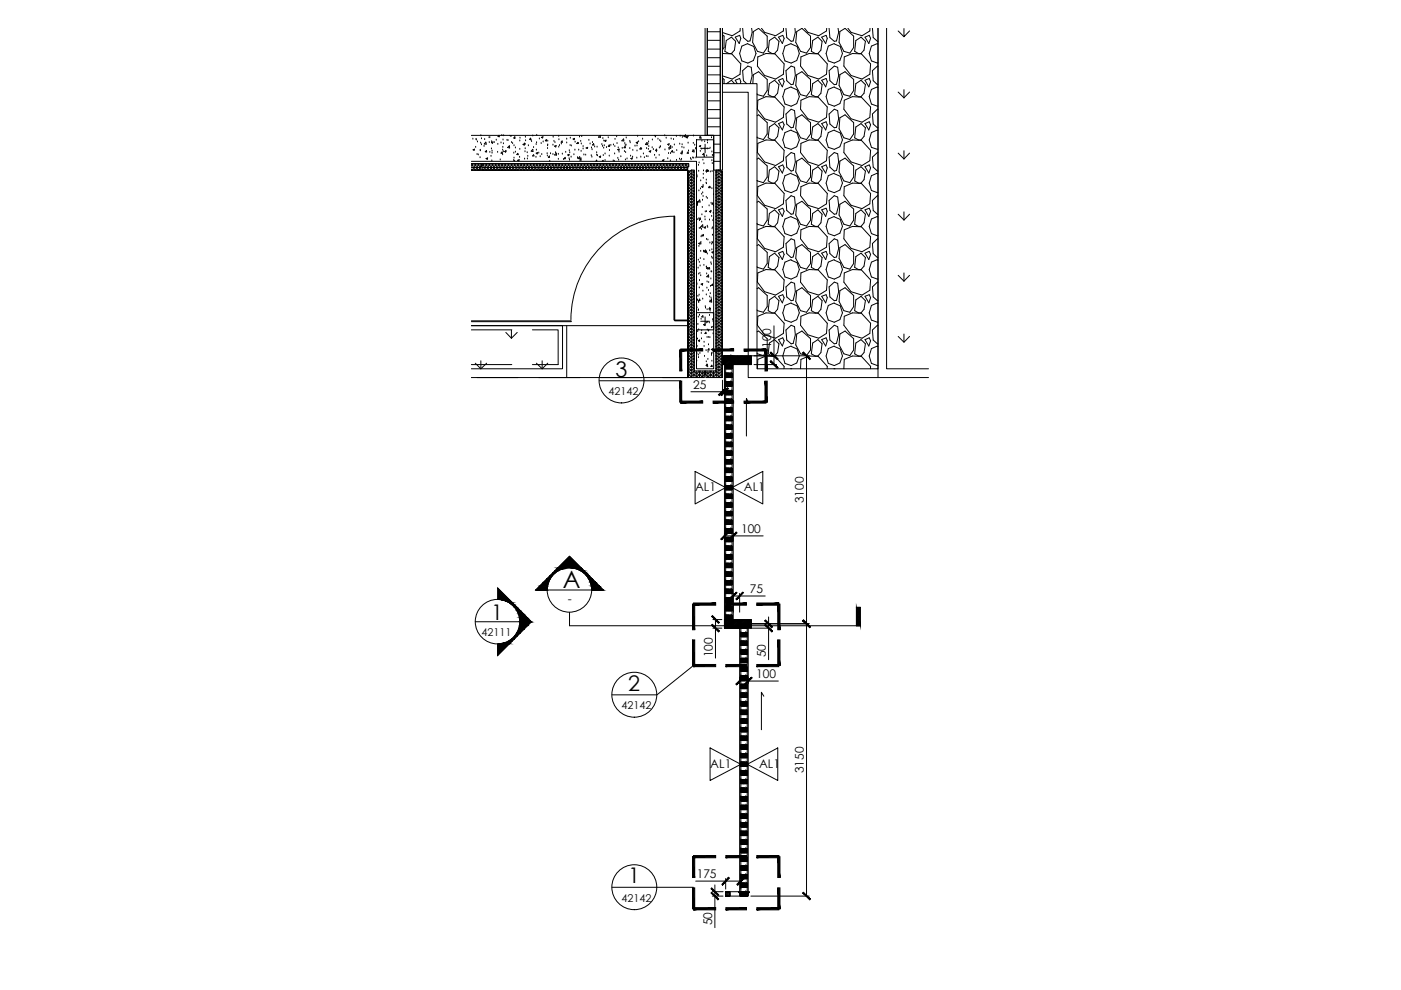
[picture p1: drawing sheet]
<svg xmlns="http://www.w3.org/2000/svg" width="297mm" height="210mm" viewBox="0 0 297 210" stroke-linecap="round" stroke-linejoin="round" font-family="sans-serif">
<defs><g id="words">
<text font-size="5.1" x="119.3" y="124.7">A</text>
<g font-size="4.6">
<text x="130.5" y="79.9">3</text>
<text x="104.1" y="131.4">1</text>
<text x="133.2" y="146.5">2</text>
<text x="133.2" y="187.3">1</text>
</g>
<g font-size="2.5">
<text x="163.5" y="73.8" transform="rotate(-90 163.5 73.8)">100</text>
<text x="147" y="82.5">25</text>
<text x="147.4" y="104.1">AL1</text>
<text x="157.7" y="104.1">AL1</text>
<text x="170.4" y="106.7" transform="rotate(-90 170.4 106.7)">3100</text>
<text x="157.1" y="113">100</text>
<text x="159" y="125.8">75</text>
<text x="120.4" y="127.8">-</text>
<text x="151.1" y="139.4" transform="rotate(-90 151.1 139.4)">100</text>
<text x="160.3" y="143.8">100</text>
<text x="162.4" y="139.4" transform="rotate(-90 162.4 139.4)">50</text>
<text x="150.6" y="162.8">AL1</text>
<text x="160.9" y="162.8">AL1</text>
<text x="170.4" y="164" transform="rotate(-90 170.4 164)">3150</text>
<text x="147.7" y="186.2">175</text>
<text x="151" y="196.2" transform="rotate(-90 151 196.2)">50</text>
</g>
<g font-size="2.3">
<text x="129" y="83.8">42142</text>
<text x="102.1" y="134.8">42111</text>
<text x="131.8" y="150.4">42142</text>
<text x="131.8" y="191.3">42142</text>
</g>
</g></defs>
<!-- layer: LA-Call-Out -->
<g fill="#000" stroke="#000" stroke-width=".21">
<path d="M118.3 120.4l2.4-2.5 2.5 2.5zM105.5 124.7l2.4 2.4h-2.4zM106.3 136.5h1.7zM114.4 124.3h1.7l-.1 .8zM125.4 124.3h1.7l.8 .8zM181.6 128.8h.8v3.9zM181.6 128.8h.8z"/>
<path d="M144.1 74.2v4.5h.4zM144.1 74.2h.4v4.5z"/>
<path d="M144.3 74v.4l4.7-.4zM144.3 74.4l4.7-.4v.4z"/>
<path d="M151.2 74v.4l4.3-.4zM151.2 74.4l4.3-.4v.4z"/>
<path d="M157.7 74v.4l4.7-.4zM157.7 74.4l4.7-.4v.4z"/>
<path d="M162.2 74.2l.5 4.5v-4.5zM162.2 74.2l.5 4.5h-.5z"/>
<path d="M144.1 80.8v4.5h.4zM144.1 80.8h.4v4.5z"/>
<path d="M144.3 85.5h4.7v-.5zM144.3 85h4.7l-4.7 .5z"/>
<path d="M151.2 85.5h4.3v-.5zM151.2 85h4.3l-4.3 .5z"/>
<path d="M157.7 85.5h4.7v-.5zM157.7 85h4.7l-4.7 .5z"/>
<path d="M162.2 80.8l.5 4.5v-4.5zM162.2 80.8l.5 4.5h-.5z"/>
<path d="M105.5 127.1l2.5 .1zM105.5 127.1l2.5 .1z"/>
<path d="M106.3 136.5h1.7l-.9-.2zM107.1 136.3h1.1l-.2 .2z"/>
<path d="M105.5 136.6h2.4zM105.5 136.6h2.4l-2.4 2.4z"/>
<path d="M106.3 127.2l.8 .2h1.1zM106.3 127.2h1.7l.2 .2z"/>
<path d="M107.1 136.3h1.1l-.3-.4zM107.9 135.9h.7l-.4 .4z"/>
<path d="M107.1 127.4l.8 .3h.7zM107.1 127.4h1.1l.4 .3z"/>
<path d="M107.9 135.9h.7l-.1-.4zM108.5 135.5h.6l-.5 .4z"/>
<path d="M107.9 127.7l.6 .5h.5zM107.9 127.7h.7l.4 .5z"/>
<path d="M109.1 134.9l-.6 .6h.6zM109.1 134.9h.5l-.5 .6z"/>
<path d="M108.5 128.2l.6 .6h.5zM108.5 128.2h.5l.6 .6z"/>
<path d="M109.6 134.2l-.5 .7h.5zM109.6 134.2h.7l-.7 .7z"/>
<path d="M109.1 128.8l.5 .7h.7zM109.1 128.8h.5l.7 .7z"/>
<path d="M110 133.4l-.4 .8h.7zM110 133.4h1.1l-.8 .8z"/>
<path d="M109.6 129.5l.4 .7h1.1zM109.6 129.5h.7l.8 .7z"/>
<path d="M110.2 132.6l-.2 .8h1.1zM110.2 132.6h1.7l-.8 .8z"/>
<path d="M110 130.2l.2 .8h1.6zM110 130.2h1.1l.7 .8z"/>
<path d="M110.2 131.8v.8h1.7zM110.2 131.8h2.5l-.8 .8z"/>
<path d="M110.2 131.8h2.5zM110.2 131.8h2.5zM110.2 131v.8h2.5zM110.2 131h1.6l.9 .8z"/>
<path d="M114.4 124.3h1.7l-.9-.8zM115.2 123.5h1.1l-.2 .8z"/>
<path d="M115.2 123.5h1.1l-.3-.8zM116 122.7h.6l-.3 .8z"/>
<path d="M116 122.7h.6v-.7zM116.6 122h.5l-.5 .7z"/>
<path d="M113.6 125.1h2.4zM113.6 125.1l.8-.8 1.6 .8z"/>
<path d="M116.6 122h.5l.1-.5zM117.2 121.5h.5l-.6 .5z"/>
<path d="M117.7 121l-.5 .5h.5zM117.7 121h.7l-.7 .5z"/>
<path d="M117.7 121h.7l-.4-.3zM118 120.7h1.1l-.7 .3z"/>
<path d="M118.3 120.4l-.3 .3h1.1zM118.3 120.4h1.6l-.8 .3z"/>
<path d="M118.3 120.4h1.6zM118.3 120.4h2.4z"/>
<path d="M120.7 120.4h2.5zM120.7 120.4h2.5z"/>
<path d="M121.6 120.4l.8 .3h1.1zM121.6 120.4h1.6l.3 .3z"/>
<path d="M122.4 120.7l.7 .3h.7zM122.4 120.7h1.1l.3 .3z"/>
<path d="M123.1 121l.7 .5h.5zM123.1 121h.7l.5 .5z"/>
<path d="M123.8 121.5l.6 .5h.5zM123.8 121.5h.5l.6 .5z"/>
<path d="M124.4 122l.5 .7h.6zM124.4 122h.5l.6 .7z"/>
<path d="M124.9 122.7l.3 .8h1.1zM124.9 122.7h.6l.8 .8z"/>
<path d="M125.2 123.5l.2 .8h1.7zM125.2 123.5h1.1l.8 .8z"/>
<path d="M125.5 125.1h2.4zM125.4 124.3l2.5 .8h-2.4z"/>
<path d="M146.8 128.1v5.4h.5zM146.8 128.1h.5v5.4z"/>
<path d="M147 127.8v.5l4.7-.5zM147 128.3l4.7-.5v.5z"/>
<path d="M153.9 127.8v.5l4.4-.5zM153.9 128.3l4.4-.5v.5z"/>
<path d="M160.5 127.8v.5l4.6-.5zM160.5 128.3l4.6-.5v.5z"/>
<path d="M164.9 128.1l.5 5.4v-5.4zM164.9 128.1l.5 5.4h-.5z"/>
<path d="M164.9 135.7l.5 5.4v-5.4zM164.9 135.7l.5 5.4h-.5z"/>
<path d="M181.6 132.7h.8zM181.6 128.8l.8 3.9h-.8z"/>
<path d="M146.8 135.7v5.4h.5zM146.8 135.7h.5v5.4z"/>
<path d="M147 141.4h4.7v-.5zM147 140.9h4.7l-4.7 .5z"/>
<path d="M153.9 141.4h4.4v-.5zM153.9 140.9h4.4l-4.4 .5z"/>
<path d="M160.5 141.4h4.6v-.5zM160.5 140.9h4.6l-4.6 .5z"/>
<path d="M146.8 188.3v4.4h.5zM146.8 188.3h.5v4.4z"/>
<path d="M146.8 181.7v4.4h.5zM146.8 181.7h.5v4.4z"/>
<path d="M147 181.4v.5l4.7-.5zM147 181.9l4.7-.5v.5z"/>
<path d="M147 192.9h4.7v-.5zM147 192.4h4.7l-4.7 .5z"/>
<path d="M153.9 181.4v.5l4.4-.5zM153.9 181.9l4.4-.5v.5z"/>
<path d="M153.9 192.9h4.4v-.5zM153.9 192.4h4.4l-4.4 .5z"/>
<path d="M160.5 181.4v.5l4.6-.5zM160.5 181.9l4.6-.5v.5z"/>
<path d="M160.5 192.9h4.6v-.5zM160.5 192.4h4.6l-4.6 .5z"/>
<path d="M164.9 181.7l.5 4.4v-4.4zM164.9 181.7l.5 4.4h-.5z"/>
<path d="M164.9 188.3l.5 4.4v-4.4zM164.9 188.3l.5 4.4h-.5z"/>
</g>
<g fill="none" stroke="#000" stroke-width=".21">
<path d="M148.6 31.5h1.8M149.5 30.6v1.8M144.1 74.2h.4M148.6 68.1h1.8M149.5 67.2v1.8M162.4 74v.4M127.1 80.7h17.2M144.3 85v.5M162.2 85.3h.5M100.8 131.8h9.5M105.5 124.7l7.2 7.1-7.2 7.2v-2.4M113.6 125.1l7.1-7.2 7.2 7.2z"/>
<path d="M116 125.1a4.7 4.7 0 0 1 4.7-4.7 4.7 4.7 0 0 1 4.7 4.7M120.7 129.8v2.9h61.7M146.8 128.1h.5M165.1 127.8v.5M181.6 128.8v3.9M129.8 147.3h9.4M147 140.9v.5M147 141.1l-7.7 6.2M164.9 141.1h.5M129.8 188.1h17.2M146.8 181.7h.5M147 192.4v.5"/>
<path d="M164.9 192.7h.5M165.1 181.4v.5"/>
<circle cx="131.8" cy="80.7" r="4.8"/>
<circle cx="105.5" cy="131.8" r="4.7"/>
<circle cx="120.7" cy="125.1" r="4.7"/>
<circle cx="134.5" cy="147.3" r="4.8"/>
<circle cx="134.5" cy="188.1" r="4.8"/>
</g>
<!-- layer: LA-Hard-Outline -->
<path d="M153.2 19.6h5.4v60.5h38.3M153.2 6v11.7h7.3v60.5h25.7v-72.2v74.1M99.9 69h45.9v-32.9h-45.9h45.9v44h-45.9M120.2 69v11.1" fill="none" stroke="#000" stroke-width=".21"/>
<!-- layer: LA-Materials -->
<path d="M149.5 6v22.7h.5v-22.7M152.7 6v30.1h.5v-30.1M142.9 45.8h.2v22.1h-.2zM143 45.8a22 22 0 0 0-22 22M99.9 68h21.2v.2h-21.2M143.1 67.9h2.7v.1h-2.7zM153.2 75.4h6.1v1.9h-6.1zM153.6 131.4h5.7v1.8h-5.7zM153.9 189.1h.8v.9h-.8zM153.9 189.1h.8v.8h-.8z" fill="none" stroke="#000" stroke-width=".21"/>
<!-- layer: LA-Hard-Hatch -->
<g fill="none" stroke="#000" stroke-width=".21">
<path d="M150 6.7h2.7M150 8.6h2.7M150 10.4h2.7M150 12.2h2.7M150 14.1h2.7M150 15.9h2.7M150 17.7h2.7M150 19.6h2.7M153.2 11.4h2l1.9 2.1-.2 2.2-1.6 1.1-2.1-.7M153.2 7.4l.3 .3v2.4l-.3 .5M153.2 16.5l.3 .3v.9M154 8.6l1.1-.7 .9 .9-.3 1.8-.6 .7h-.6l-.8-.4z"/>
<path d="M154 17.7l1.1-.7 .7 .7M155.9 7.9l.9-.4 .3 .6-.4 1.1zM156.3 17.7l-.4-.7 .9-.4 .3 .7-.2 .4M156.9 6v.6l-1.6 1-2.1-.7M157.5 6l.1 2 1 .8 .4-.1 .5-1.8-.1-.9M158.3 17.7l-.7-.6-.1-2.1 1.1-1 .7 .3 .2 1.7-.4 1.7M158.6 9.2l-1.3 .6-.5 1.5 .5 1.6 1.3 .5 1.1-.6 .6-1.5-.5-1.4-1.2-.6M159.6 17.7l.1-1.9 1.1-.6 1.9 1.6v2.4l-.8 1.2-1.3-.3-.1-.2M159.7 6.7l1.1-.7 1.9 1.7v2.4l-.8 1.2-1.3-.4-1-1.9zM160.7 12.1l1.7-.8 1.9 .1 2 2.1-.2 2.2-1.7 1.1-2.3-.8-1.5-2zM161.4 6l.7 .9 2.3 .7 1.7-1v-.6M163.1 8.6l1.1-.7 1 .9-.3 1.8-.7 .7h-.5l-.8-.4z"/>
<path d="M163.1 17.7l1.1-.7 1 .9-.3 1.9-.7 .7h-.5l-.8-.4zM165.1 17l.9-.4 .3 .7-.4 1.1zM165.1 7.9l.9-.4 .3 .6-.4 1.1zM166.6 15l1.1-1 .8 .3 .1 1.7-.4 1.9h-.5l-.9-.8zM166.6 6l.2 2 .9 .8 .5-.1 .4-1.8-.1-.9M167.7 9.2l-1.3 .6-.4 1.5 .4 1.6 1.3 .5 1.2-.6 .6-1.5-.5-1.4-1.3-.6M167.7 18.4l-1.3 .6-.4 1.5 .4 1.6 1.3 .4 1.2-.5 .6-1.5-.5-1.4-1.3-.6M168.9 6.7l1.1-.7 1.8 1.7v2.4l-.8 1.2-1.3-.4-1-1.9zM168.9 15.8l1.1-.6 1.8 1.6v2.4l-.8 1.2-1.3-.3-1-2zM169.8 12.1l1.7-.8 2 .1 1.9 2.1-.2 2.2-1.6 1.1-2.3-.8-1.6-2zM170.6 6l.7 .9 2.3 .7 1.6-1 .1-.6M172.3 8.6l1.1-.7 .9 .9-.3 1.8-.6 .7h-.5l-.9-.4z"/>
<path d="M172.3 17.7l1.1-.7 .9 .9-.3 1.9-.6 .7h-.5l-.9-.4zM174.2 17l.9-.4 .3 .7-.3 1.1zM174.2 7.9l.9-.4 .3 .6-.3 1.1zM175.8 15l1.1-1 .7 .3 .2 1.7-.5 1.9h-.4l-.9-.8zM175.8 6l.2 2 .9 .8 .4-.1 .5-1.8-.1-.9M176.9 9.2l-1.3 .6-.5 1.5 .5 1.6 1.3 .5 1.2-.6 .5-1.5-.4-1.4-1.3-.6M176.9 18.4l-1.3 .6-.5 1.5 .5 1.6 1.3 .4 1.2-.5 .5-1.5-.4-1.4-1.3-.6M178.1 6.7l1.1-.7 1.8 1.7v2.4l-.8 1.2-1.3-.4-1-1.9zM178.1 15.8l1.1-.6 1.8 1.6v2.4l-.8 1.2-1.3-.3-1-2zM179 12.1l1.7-.8 1.9 .1 2 2.1-.2 2.2-1.6 1.1-2.4-.8-1.5-2zM179.8 6l.6 .9 2.4 .7 1.6-1 .1-.6M181.5 8.6l1.1-.7 .9 .9-.3 1.8-.6 .7h-.6l-.8-.4z"/>
<path d="M181.5 17.7l1.1-.7 .9 .9-.3 1.9-.6 .7h-.6l-.8-.4zM183.4 17l.9-.4 .3 .7-.4 1.1zM183.4 7.9l.9-.4 .3 .6-.4 1.1zM185 6l.1 2 1.1 .8M186 9.2l-1.2 .6-.5 1.5 .5 1.6 1.2 .5 .2-.1M186 18.4l-1.2 .6-.5 1.5 .5 1.6 1.4 .4M186 9.3l.2 .1M186 18.5h.2M186.2 14.1l-.2-.1-1 1 .1 2.1 .9 .8h.2M100.3 29.5h.1M100.3 31.8l.3-.2-.1 .3zM100.9 31.2h.1"/>
<path d="M100.9 29.5h.1M101 29.7h.1M101.1 32.8h.1M101.2 30.1h.1M101.4 32.9h.1M101.8 33.4h.1M101.8 31.9h.1M101.8 32h.1M101.9 30.4h.1M102 28.8h.1M102.1 30.7h.1M102.1 29.4h.1"/>
<path d="M102.6 31h.1M102.8 29.6h.1M102.9 32.2l.2-.3 .1 .3zM103 30.1l.1 .5-.4-.1zM103.1 33.6l.3-.1-.1 .3zM103.7 29.2h.1M103.7 30.2h.1M103.9 32.3h.1M103.9 29.2h.1M104.1 33.1h.1M104.2 31.6h.1M104.2 30.2l.3-.1-.1 .3z"/>
<path d="M104.2 30.1h.1M104.3 34.1h.1M104.3 32h.1M104.3 32.5h.1M104.8 30.2h.1M105.2 29.7h.1M105.5 32.3h.1M105.6 30.6h.1M105.8 29v-.3l-.2 .3h.3M106.1 33.9h.1M106.2 30.3h.1M106.4 28.7h.1"/>
<path d="M106.4 32.2l.1 .3h-.3l.3-.3M106.6 32.8h.1M106.6 31.8h.1M106.6 31.2h.1M106.7 29.7h.1M106.7 30.5h.1M106.8 32.2h.1M106.8 28.8h.1M107 32.1l.3-.1-.1 .3zM107.2 32.1h.1M107.5 29.8h.1M107.7 29.8h.1"/>
<path d="M108 30.9v.5l-.4-.1zM108.1 28.7l.2 .2 .1-.2M108.5 30.2h.1M108.7 30.4h.1M108.9 34h.1M108.9 32.5h.1M109 30.9h.1M109 33.5h.1M109.1 29.4h.1M109.1 34.2h.1M109.1 29l.1 .3h-.3zM109.3 31.4h.1"/>
<path d="M109.3 32.3h.1M109.7 34l.4-.1-.1 .2zM109.8 32.5l.1 .3h-.3zM110.2 33.4h.1M110.2 29.9h.1M110.2 31.7h.1M110.3 29.3h.1M110.9 30.6l.3-.1-.1 .3zM111.2 30.5h.1M111.2 33.7h.1M111.3 32.2h.1M111.4 30.6h.1"/>
<path d="M111.4 31.5h.1M111.4 29.1h.1M111.4 29.8h.1M111.8 32.4h.1M111.8 33.7h.1M111.9 33.1h.1M112 30.9h.1M112.5 29.3v.3l-.2-.1zM112.6 29.7h.1M112.7 30h.1M113 28.8h.1M113 31.7v.4l-.4-.1z"/>
<path d="M113.1 31.3h.1M113.1 32.8l.1 .3h-.3zM113.6 33.4h.1M113.7 30.6h.1M113.7 32.5l.3-.2-.1 .3zM113.7 31.8h.1M113.8 30.3h.1M113.8 28.7h.1M114.2 32.5h.1M114.4 29.5h.1M114.5 33.2h.1M114.7 30.4h.1"/>
<path d="M114.8 29.1l.3-.1-.1 .3zM114.9 32.8h.1M115.2 30.1h.1M115.8 29.6l.1 .3-.3-.1zM116 32.6h.1M116 33.1h.1M116.1 31.5h.1M116.1 30.9h.1M116.1 29.9h.1M116.1 30.7h.1M116.5 33.1l-.2 .3h.2v-.3M116.6 34.2h.1"/>
<path d="M116.7 32.6h.1M117.2 32.8h.1M117.2 30.8h.1M117.3 29.1h.1M117.4 30h.1M117.6 31l.3-.1-.1 .3zM117.7 30.2h.1M117.8 32.4h.1M118 32.5v.4h-.4zM118.4 32.7h.1M118.4 33.8h.1M118.5 31.2h.1"/>
<path d="M118.5 28.9h.1M118.5 29.6h.1M118.6 30.9h.1M119 30.5h.1M119.2 29.9v.3l-.2-.1zM119.2 32.7h.1M119.5 33.8h.1M119.8 33.4l.1 .3h-.3zM119.9 32.3h.1M120.2 29.5h.1M120.2 30.3h.1M120.4 32.9l.3-.2-.1 .3z"/>
<path d="M120.7 33.7h.1M120.7 32h.1M120.7 34h.1M120.8 32.4h.1M120.9 30.9h.1M120.9 29.3h.1M121.1 33.3h.1M121.1 30.9h.1M121.5 29.5l.3-.2-.1 .3zM121.7 32.8h.1M121.9 31.8h.1M121.9 30.1h.1"/>
<path d="M122.3 30.4l.2-.2 .1 .2zM122.4 33.4h.1M122.5 33.6l.4-.4 .1 .5zM122.6 30.4h.1M122.7 31.8h.1M122.9 29h.1M123.1 30h.1M123.2 33.6h.1M123.2 33.7v.3h-.2zM123.2 32.1h.1M123.2 30.5h.1M123.3 29h.1"/>
<path d="M123.6 31.1h.1M123.6 31.6h.1M123.8 32.9h.1M124.2 32.9h.1M124.3 31.4l.3-.2-.1 .3zM124.9 29.8h.1M125.1 30.5h.1M125.4 33h.1M125.4 31.4h.1M125.5 33.3h.1M125.5 31.8h.1M125.6 30.2h.1"/>
<path d="M125.8 30.4l.1 .3h-.3l.3-.3M126.1 31.2h.1M126.3 34.2l.2-.2v.2M126.5 32.4h.1M126.5 32.9h.1M126.6 31.2h.1M126.7 33h.1M127.1 33.2l.3-.1-.1 .3zM127.2 28.7l-.3 .4h.4v-.4M127.6 30.6h.1M127.6 34.2l.3-.2v.2M127.7 31h.1"/>
<path d="M127.8 29.4h.1M127.9 33h.1M128 31.4h.1M128 29.9h.1M128.1 30.9h.1M128.2 29.8l.3-.1-.1 .3zM128.3 34h.1M128.3 32.6h.1M128.6 31.3h.1M129 29.2h.1M129.2 33.1h.1M129.2 30.7l.1 .3h-.3z"/>
<path d="M129.2 31.9h.1M129.5 30.8h.1M130 34.1h.1M130.1 30.7h.1M130.2 34.2h.1M130.3 32.6h.1M130.4 31.1h.1M130.4 29.5h.1M130.7 29h.1M130.8 30.4h.1M131 31.7l.3-.1-.1 .3zM131 33.6h.1"/>
<path d="M131.1 31.4h.1M131.2 34h.1M131.2 32.3h.1M131.6 33.2h.1M131.9 31.5h.1M132.2 29.5l.1 .4-.5-.1zM132.4 32.1h.1M132.5 30.4h.1M132.5 31l.1 .3h-.3zM132.6 30.9h.1M132.6 33.9h.1M132.6 32.3h.1"/>
<path d="M132.7 30.8h.1M132.8 29.3h.1M132.9 33.7h.1M133.5 30h.1M133.5 31.5h.1M133.6 30.3h.1M133.7 33.1h.1M133.7 33.6l.4-.1-.1 .2zM134.1 33.3h.1M134.2 31.9h.1M134.6 31h.1M134.9 30.2l.3-.1-.1 .3z"/>
<path d="M135 33.5h.1M135.1 32h.1M135.1 30.9h.1M135.1 30.4h.1M135.2 28.9h.1M135.4 30.1h.1M135.9 33.3h.1M135.9 31.3v.3h-.2zM136 31.6h.1M136.2 29.5h.1M136.4 32.6h.1M136.6 33.4h.1"/>
<path d="M137 33.2h.1M137.1 31.5h.1M137.2 30.2l.1 .5-.5-.1zM137.4 33.2h.1M137.4 30.5h.1M137.5 31.7h.1M137.5 30.1h.1M137.6 31.1h.1M137.6 32.1l.4-.1-.1 .3zM138.3 31.3h.1M138.3 29.7h.1M138.5 31.7h.1"/>
<path d="M138.8 32.9h.1M138.8 28.7l.2 .2 .1-.2M139 29h.1M139.1 33.5h.1M139.2 32.2h.1M139.2 31.6v.3h-.2zM139.5 29.5h.1M139.8 32.9h.1M139.8 31.4h.1M139.9 29.8h.1M140 31.2h.1M140 31.1h.1"/>
<path d="M140.1 30.1h.1M140.4 34l.4-.1-.2 .2zM140.9 28.8h.1M141 31.8h.1M141.2 29.3h.1M141.6 33.7h.1M141.6 30.6l.3-.1-.1 .3zM141.7 32.6h.1M141.8 31.4l.4-.4v.5zM141.9 31.7h.1M142.1 34.1h.1M142.2 32.6h.1"/>
<path d="M142.2 31h.1M142.3 29.5h.1M142.5 31.3h.1M142.6 31.9v.3h-.3zM142.8 29.6h.1M142.9 32.4h.1M143 30.7h.1M143.4 28.9h.1M143.4 34h.1M143.5 31.9h.1M144.1 33.7h.1M144.1 30.6h.1"/>
<path d="M144.2 28.9h.1M144.3 32.5l.4-.2-.1 .3zM144.4 34h.1M144.5 33.8h.1M144.6 32.3h.1M144.6 31.2h.1M144.6 30.7h.1M144.7 29.1h.1M144.7 32.2h.1M145 31.4h.1M145.2 28.7l-.2 .3h.3v-.3M145.3 28.7h.1"/>
<path d="M145.5 29.1h.1M145.7 29.3l.1-.3-.3 .1 .2 .2M145.9 29h.1M145.9 30.4h.1M145.9 32.2v.3h-.2zM146 32h.1M146.4 33.6h.1M146.5 33.9h.1M146.8 32.1l.3-.3 .1 .4zM146.9 33.5h.1M146.9 32h.1M147 30.4h.1"/>
<path d="M147 28.8h.1M147.1 33.5h.1M147.3 30.8h.1M147.5 31.5h.1M147.5 33.5h.1M147.6 31.8h.1M147.7 37.2l.1-.1v.4h-.1M148.1 35.1h.1M148.1 36.3h.1M148.2 34.5h.1M148.3 31l.3-.1-.1 .2zM148.4 29.1h.1"/>
<path d="M148.5 32.1h.1M148.6 38.4h.1M148.6 29v.3h-.2zM148.8 31.6h.1M148.8 39.6l.3-.1-.1 .3zM148.8 29.9h.1M149 32.8l.2-.3 .1 .3zM149 34h.1M149.1 39.3h.1M149.1 37.8h.1M149.1 37h.1M149.2 36.2h.1"/>
<path d="M149.2 34.7h.1M149.3 33.1h.1M149.3 31.6h.1M149.3 33.2h.1M149.4 30.1h.1M149.7 38.8h.1M149.7 38.2h.1M149.8 36.5h.1M149.8 38.9h.1M149.8 33.1h.1M149.9 36l-.2 .3h.2M149.9 36v.3"/>
<path d="M149.9 36.2l.3-.1-.1 .3zM150 31.6h.1M150 21.4h2.7M150 23.2h2.7M150 25.1h2.7M150 26.9h2.7M150 28.7h2.7M150 30.3h.1M150 29.8h.1M150 36.2h.1M150.3 39.8h.1M150.3 39.8l.2-.3 .1 .3"/>
<path d="M150.3 39.8h.3M150.6 31.4h.1M150.6 36.4h.1M150.8 29.2h.1M150.9 34.1h.1M150.9 32.2h.1M151 36.4h.1M151 34.7h.1M151.3 32.7l-.3 .2 .3 .1v-.2M151.3 30.6h1.4M151.3 32.4h1.4M151.3 34.2h1.4"/>
<path d="M160.5 24.6l.3-.3 1.9 1.7v2.4l-.8 1.2-1.3-.4-.1-.2M160.5 33.7l.3-.2 1.9 1.7v2.3l-.8 1.2-1.4-.5M160.7 39.6l1.7-.8 1.9 .1 2 2.1-.2 2.2-1.7 1-2.3-.7-1.5-2zM160.7 30.4l1.7-.7 1.9 .1 2 2.1-.2 2.2-1.7 1-2.3-.8-1.5-2zM160.7 21.3l1.7-.8 1.9 .1 2 2.1-.2 2.2-1.7 1-2.3-.7-1.5-2zM163.1 26.9l1.1-.7 1 .9-.3 1.8-.7 .8h-.5l-.8-.5zM163.1 36.1l1.1-.8 1 1-.3 1.8-.7 .7h-.5l-.8-.4zM165.1 35.3l.9-.3 .3 .6-.4 1.1zM165.1 26.2l.9-.4 .3 .7-.4 1.1zM166.6 33.3l1.1-1 .8 .3 .1 1.7-.4 1.9-.5 .1-.9-.9zM166.6 24.2l1.1-1 .8 .3 .1 1.7-.4 1.8-.5 .1-.9-.8zM167.7 27.6l-1.3 .5-.4 1.6 .4 1.5 1.3 .5 1.2-.6 .6-1.4-.5-1.5-1.3-.6"/>
<path d="M167.7 36.7l-1.3 .6-.4 1.5 .4 1.6 1.3 .5 1.2-.6 .6-1.5-.5-1.4-1.3-.6M168.9 25l1.1-.7 1.8 1.7v2.4l-.8 1.2-1.3-.4-1-1.9zM168.9 34.2l1.1-.7 1.8 1.7v2.3l-.8 1.2-1.3-.3-1-2zM169.8 39.6l1.7-.8 2 .1 1.9 2.1-.2 2.2-1.6 1-2.3-.7-1.6-2zM169.8 30.4l1.7-.7 2 .1 1.9 2.1-.2 2.2-1.6 1-2.3-.8-1.6-2zM169.8 21.3l1.7-.8 2 .1 1.9 2.1-.2 2.2-1.6 1-2.3-.7-1.6-2zM172.3 26.9l1.1-.7 .9 .9-.3 1.8-.6 .8h-.5l-.9-.5zM172.3 36.1l1.1-.8 .9 1-.3 1.8-.6 .7h-.5l-.9-.4zM174.2 35.3l.9-.3 .3 .6-.3 1.1zM174.2 26.2l.9-.4 .3 .7-.3 1.1zM175.8 33.3l1.1-1 .7 .3 .2 1.7-.5 1.9-.4 .1-.9-.9zM175.8 24.2l1.1-1 .7 .3 .2 1.7-.5 1.8-.4 .1-.9-.8z"/>
<path d="M176.9 27.6l-1.3 .5-.5 1.6 .5 1.5 1.3 .5 1.2-.6 .5-1.4-.4-1.5-1.3-.6M176.9 36.7l-1.3 .6-.5 1.5 .5 1.6 1.3 .5 1.2-.6 .5-1.5-.4-1.4-1.3-.6M178.1 25l1.1-.7 1.8 1.7v2.4l-.8 1.2-1.3-.4-1-1.9zM178.1 34.2l1.1-.7 1.8 1.7v2.3l-.8 1.2-1.3-.3-1-2zM179 39.6l1.7-.8 1.9 .1 2 2.1-.2 2.2-1.6 1-2.4-.7-1.5-2zM179 30.4l1.7-.7 1.9 .1 2 2.1-.2 2.2-1.6 1-2.4-.8-1.5-2zM179 21.3l1.7-.8 1.9 .1 2 2.1-.2 2.2-1.6 1-2.4-.7-1.5-2zM181.5 26.9l1.1-.7 .9 .9-.3 1.8-.6 .8h-.6l-.8-.5zM181.5 36.1l1.1-.8 .9 1-.3 1.8-.6 .7h-.6l-.8-.4zM183.4 35.3l.9-.3 .3 .6-.4 1.1zM183.4 26.2l.9-.4 .3 .7-.4 1.1zM186 27.6l-1.2 .5-.5 1.6 .5 1.5 1.4 .4"/>
<path d="M186 36.7l-1.2 .6-.5 1.5 .5 1.6 1.4 .4M186 27.6l.2 .1M186 36.8l.2 .1M186.2 32.3l-1.2 1 .1 2.1 .9 .9 .2-.1M186.2 23.2h-.2l-1 1 .1 2.1 1.1 .8M147.7 42.9l.1-.2 .1 .3h-.2M147.7 60v.2M147.7 43l.3-.2-.1 .3zM147.8 43.5h.1M147.8 43.6h.1M147.9 46.6h.1M148 56.9h.1"/>
<path d="M148.1 55.2h.1M148.1 58.1h.1M148.1 51.6l.4-.1-.1 .3zM148.2 52.2h.1M148.2 46.4h.1M148.2 40.5h.1M148.3 48.4h.1M148.3 55.6h.1M148.3 59.5h.1M148.3 46.8h.1M148.4 42.4v.4h-.4zM148.4 58h.1"/>
<path d="M148.4 56.4h.1M148.5 54.8h.1M148.5 46.2v.3h-.2zM148.5 40h.1M148.5 48.4h.1M148.6 53.3h.1M148.6 58.5h.1M148.6 51.7h.1M148.6 51.4h.1M148.6 48l.4-.3v.4zM148.6 50.2h.1M148.7 48.6h.1"/>
<path d="M148.8 47.1h.1M148.8 41.2h.1M148.8 45.6h.1M148.8 50h.1M148.9 44h.1M148.9 42.5h.1M149 40.9h.1M149.1 41.7h.1M149.1 49.7l.1 .3h-.3zM149.2 53.3h.1M149.2 55h.1M149.2 56.3h.1"/>
<path d="M149.3 53.3h.1M149.3 48.2l.3-.1-.1 .3zM149.5 46h.1M149.5 46.6h.1M149.5 44.9h.1M149.6 53l.1 .4h-.5zM149.7 56.6h.1M149.7 41.8h.1M149.7 53.2l.1 .3h-.3zM149.8 50.8h.1M149.8 44.9h.1M149.8 56.6h.1"/>
<path d="M149.8 56.9l.3-.2-.1 .3zM149.8 58.1h.1M149.9 59.8h.1M150 53.8h.1M150 48h.1M150 42.1h.1M150 48.2h.1M150.1 50.9h.1M150.2 57l.2-.3 .1 .3zM150.3 59.9h.1M150.3 58.7h-.5l.4-.4 .1 .5M150.3 43.6h.1"/>
<path d="M150.4 46.7h.1M150.4 44.8l.3-.1-.1 .3zM150.5 53.2h.1M150.5 51.5h.1M150.7 59.1h.1M150.7 44.8h.1M150.7 55.7h.1M150.8 57.6h.1M150.8 43.1h.1M150.8 56h.1M150.9 54.5h.1M150.9 57.7h.1"/>
<path d="M150.9 51.8h.1M150.9 45.9h.1M150.9 53h.1M150.9 40h.1M150.9 43.3l.3-.3v.3zM150.9 53.5l.4-.2-.2 .3zM151 51.4h.1M151 48.5h.1M151 54.8h.1M151.1 49.9h.1M151.1 51.5h.1M151.1 48.3h.1"/>
<path d="M151.1 46.8h.1M151.2 45.2h.1M151.3 43.6h.1M151.3 46.4h.1M151.3 41.3h.1M160.5 42.9l.3-.2 1.9 1.6v2.4l-.8 1.2-1.3-.4-.1-.1M160.5 52.1l.3-.2 1.9 1.6v2.4l-.8 1.2-1.4-.5M160.7 57.9l1.7-.7h1.9l2 2.2-.2 2.2-1.7 1-2.3-.8-1.5-2zM160.7 48.7l1.7-.7 1.9 .1 2 2.1-.2 2.2-1.7 1-2.3-.7-1.5-2.1zM163.1 45.3l1.1-.8 1 .9-.3 1.8-.7 .8h-.5l-.8-.5zM163.1 54.4l1.1-.7 1 .9-.3 1.8-.7 .8h-.5l-.8-.5zM165.1 53.7l.9-.4 .3 .6-.4 1.1z"/>
<path d="M165.1 44.5l.9-.3 .3 .6-.4 1.1zM166.6 51.6l1.1-1 .8 .3 .1 1.8-.4 1.8-.5 .1-.9-.8zM166.6 42.5l1.1-1 .8 .3 .1 1.7-.4 1.8-.5 .1-.9-.8zM167.7 45.9l-1.3 .5-.4 1.6 .4 1.5 1.3 .5 1.2-.6 .6-1.4-.5-1.5-1.3-.5M167.7 55l-1.3 .6-.4 1.6 .4 1.5 1.3 .5 1.2-.6 .6-1.4-.5-1.5-1.3-.5M168.9 43.3l1.1-.6 1.8 1.6v2.4l-.8 1.2-1.3-.4-1-1.9zM168.9 52.5l1.1-.6 1.8 1.6v2.4l-.8 1.2-1.3-.4-1-1.9zM169.8 57.9l1.7-.7h2l1.9 2.2-.2 2.2-1.6 1-2.3-.8-1.6-2zM169.8 48.7l1.7-.7 2 .1 1.9 2.1-.2 2.2-1.6 1-2.3-.7-1.6-2.1zM172.3 45.3l1.1-.8 .9 .9-.3 1.8-.6 .8h-.5l-.9-.5zM172.3 54.4l1.1-.7 .9 .9-.3 1.8-.6 .8h-.5l-.9-.5zM174.2 53.7l.9-.4 .3 .6-.3 1.1z"/>
<path d="M174.2 44.5l.9-.3 .3 .6-.3 1.1zM175.8 51.6l1.1-1 .7 .3 .2 1.8-.5 1.8-.4 .1-.9-.8zM175.8 42.5l1.1-1 .7 .3 .2 1.7-.5 1.8-.4 .1-.9-.8zM176.9 45.9l-1.3 .5-.5 1.6 .5 1.5 1.3 .5 1.2-.6 .5-1.4-.4-1.5-1.3-.5M176.9 55l-1.3 .6-.5 1.6 .5 1.5 1.3 .5 1.2-.6 .5-1.4-.4-1.5-1.3-.5M178.1 43.3l1.1-.6 1.8 1.6v2.4l-.8 1.2-1.3-.4-1-1.9zM178.1 52.5l1.1-.6 1.8 1.6v2.4l-.8 1.2-1.3-.4-1-1.9zM179 57.9l1.7-.7h1.9l2 2.2-.2 2.2-1.6 1-2.4-.8-1.5-2zM179 48.7l1.7-.7 1.9 .1 2 2.1-.2 2.2-1.6 1-2.4-.7-1.5-2.1zM181.5 45.3l1.1-.8 .9 .9-.3 1.8-.6 .8h-.6l-.8-.5zM181.5 54.4l1.1-.7 .9 .9-.3 1.8-.6 .8h-.6l-.8-.5zM183.4 53.7l.9-.4 .3 .6-.4 1.1z"/>
<path d="M183.4 44.5l.9-.3 .3 .6-.4 1.1zM186 45.9l-1.2 .5-.5 1.6 .5 1.5 1.4 .5M186 55l-1.2 .6-.5 1.6 .5 1.5 1.4 .4M186 46h.2M186 55.2h.2M186.2 59.9l-.2-.1-1 1 .1 2.1 1.1 .9M186.2 50.7l-.2-.1-1 1 .1 2.2 .9 .8h.2M186.2 41.5h-.2l-1 1 .1 2.1 1.1 .8M147.7 77.4h.1M147.7 63.5h.1v.3l-.1-.1M147.7 76.5h.1M147.7 70.1h.1"/>
<path d="M147.8 75h.1M147.8 65.3h.1M147.8 73.4h.1M147.8 63.6h.1M147.9 71.9h.1M147.9 70.3h.1M148 68.8h.1M148 62.8h.1M148.1 67.2h.1M148.1 65.8h.1M148.1 75.3h.1M148.1 72.2l.3-.1-.1 .3z"/>
<path d="M148.1 65.7h.1M148.1 75.8h.1M148.1 64.1h.1M148.1 69.9h.1M148.1 64h.1M148.2 62.6h.1M148.3 61h.1M148.3 66.8h.1M148.4 63.4v.3h-.3zM148.4 74.9h.1M148.6 67.7h.1M148.6 60.2l.4-.1-.1 .3z"/>
<path d="M148.7 70.7h.1M148.7 71.8h.1M148.8 70.1h.1M148.9 60.5h.1M149 63.4h.1M149 66.9l.1 .3h-.3l.2-.3M149 61.7h.1M149.2 68.8l.3-.1-.1 .3zM149.3 72.6h.1M149.3 73.4h.1M149.4 75.6h.1M149.5 65h.1"/>
<path d="M149.6 65.3h.1M149.7 70.4v.3h-.2zM149.7 74.3h.1M149.7 77.5l.3-.2-.1 .3zM149.7 68.5h.1M149.7 62.5h.1M149.7 76.7h.1M149.9 77.4h.1M149.9 61.1h.1M149.9 71.5h.1M149.9 65.7h.1M150 70h.1"/>
<path d="M150 68.3h.1M150 77.8h.1M150.1 76.2h.1M150.1 74.7h.1M150.2 73.1h.1M150.2 70.2h.1M150.2 61.6h.1M150.3 71.5h.1M150.3 70h.1M150.3 73.9v.3h-.2zM150.3 65.5l.3-.1v.2zM150.4 68.5h.1"/>
<path d="M150.4 66.9h.1M150.5 65.4h.1M150.5 62.9h.1M150.5 64l.3-.4 .1 .5zM150.5 71.6h.1M150.6 63.8h.1M150.6 66h.1M150.6 62.3h.1M150.6 60.7h.1M150.8 63.2h.1M150.8 74.1l.3-.1v.3zM150.8 75.4h.1"/>
<path d="M150.8 69.5h.1M150.8 63.5h.1M150.8 75h.1M150.9 77.4l.1 .3h-.3zM150.9 76.6h.1M151 74.9h.1M151.1 60.2v.3h-.3zM151.1 67.8h.1M151.2 70.8h.1M151.2 68.2h.1M151.2 66.5h.1M151.3 69l-.2 .3h.2"/>
<path d="M153.3 75.4l-.1 .2M153.4 75.4l-.2 .2M153.5 75.4l-.3 .4M153.6 75.4l-.4 .5M153.8 75.4l-.6 .7M153.9 77.3h.1M153.9 79.1h.1M153.9 75.5l-.7 .7M153.9 75.6v.2M153.9 76v.1M153.9 76.2v.2M153.9 75.9v.1"/>
<path d="M153.9 76.1v.1M153.9 76.2h.1M153.9 76.3v.1M153.9 76.4h.1M153.9 78v.2h.1M153.9 77.4v.1M153.9 77.5v.1M153.9 77.6h.1M153.9 75.6h.1M153.9 76h.1M153.9 76.1h.1M153.9 77.6v.4"/>
<path d="M153.9 80v.1M153.9 79.2v.1M153.9 79.3v.1M153.9 79.4v.1M153.9 79.5v.2M153.9 79.2v.2M153.9 79.5h.1M153.9 79.7h.1M153.9 79.7v.3M153.9 80h.1M153.9 75.4v.1M153.9 77.3v.1"/>
<path d="M153.9 79.1v.1M154 75.4l-.1 .2M154 79.1l-.1 .1M154 78.1l-.1 .1M154 77.3h.1M154 79.1h.1M154.1 75.4l-.9 .9M154.1 76.3l-.1 .1M154.1 75.6h.1M154.1 77.6v-.1v.1M154.1 79.6v.1M154.1 79.7h.1"/>
<path d="M154.1 79.3h.1M154.1 75.5h.1M154.1 75.4v.1M154.1 79.1v.1M154.1 75.4l-.9 1M154.1 75.7h.3M154.1 76.1h.1M154.1 77.6h.1M154.1 75.7v.2M154.1 76v.1M154.1 75.9h.1M154.1 75.9v.1"/>
<path d="M154.1 77.6v.2M154.1 77.8v.1M154.1 78.1v.1M154.1 80v.1M154.1 77.9h.1M154.1 79.3v.1M154.1 79.4v.1M154.1 79.5v.1M154.1 79.8h.1M154.2 76.3l-.1 .1M154.2 77.3h.1M154.2 79.2h.1"/>
<path d="M154.2 75.5l-1 1M154.2 76.3v.1M154.2 75.6v.1M154.2 77.6h.2M154.2 77.9h-.1M154.2 77.9h.1M154.2 78.1l-.1 .1M154.2 80l-.1 .1M154.2 79.3v.1M154.2 79.8h.2M154.3 79.1l-.1 .1M154.3 75.5l-1.1 1.1"/>
<path d="M154.3 76.1h.1M154.3 76.3l-.1 .1M154.3 77.9h.1M154.3 78.1l-.1 .1M154.3 77.9h-.1M154.4 78.1l-.1 .1M154.4 79.4l-.3 .1M154.4 75.4v.1M154.4 76.1h-.2M154.4 77.9h.1M154.4 77.9h-.1M154.4 80l-.2 .1"/>
<path d="M154.4 76.1h.1M154.4 78.1v.1M154.4 77.5v.1M154.4 79.1v.1M154.4 79.7v.1M154.4 80v.1M154.5 75.4l-.1 .1M154.5 75.6l-.1 .1M154.5 76.1h-.1M154.5 75.4l-1.3 1.4M154.5 75.4h.1M154.5 76.3h.1"/>
<path d="M154.5 78.1l-.1 .1M154.5 77.5l-.1 .1M154.5 79.1l-.1 .1M154.5 79.7l-.1 .1M154.5 80l-.1 .1M154.6 75.6l-.1 .1M154.6 76.1h-.1M154.6 77.3h-.1M154.6 77.5l-.1 .1M154.6 80l-.1 .1M154.6 75.4l-1.4 1.5M154.6 76.3l.1 .1"/>
<path d="M154.6 75.6v.1M154.6 78.1v.1M154.6 79.1l-.1 .1M154.6 79.3l-.2 .1M154.6 79.7l-.1 .1M154.6 80h.1M154.7 75.6h.1M154.7 75.6v-.2l-1.5 1.6M154.7 77.4l-.1 .2M154.7 75.4l-.1 .1M154.7 78.1l-.2 .1M154.7 75.6l-.1 .1"/>
<path d="M154.7 77.5v.1M154.7 79.1l-.1 .1M154.7 79.2h.1M154.7 79.3l-.1 .1M154.7 77.4v.1l.1-.1M154.7 77.5h.1M154.7 79.3h.1M154.7 79.2v.1M154.7 78.1v.1M154.7 80v.1M154.8 75.5l-.1 .1M154.8 79.2l-.1 .1"/>
<path d="M154.8 76.1h-.1M154.8 76.3v.1M154.8 78.1v.1M154.8 80h.1M154.8 75.5l-.1 .1zM154.8 79.7l-.2 .1M154.8 75.4l-1.6 1.7M154.9 77.5l.1-.1zM154.9 76.1h-.1M154.9 77.9h-.5M154.9 78.2h.1M154.9 79.7h.1"/>
<path d="M154.9 75.5l-.1 .1M154.9 75.5l-.2 .2 .3-.1M154.9 77.4l-.2 .2M154.9 79.2l-.1 .1M154.9 79.2l-.2 .2 .3-.2M154.9 77.9h-.1M155 75.4h.1M155 77.3h.1M155 79.1h.1M155 75.5l-1.8 1.8M155 79.4v.1M155 75.6h.1"/>
<path d="M155 75.5l-.2 .2M155 76.1h.1M155 77.5h.1M155 77.9h.1M155 79.2l-.2 .2M155 79.8h.1M155 75.9h.1M155 76l-.1 .1M155 77.4v.1M155 77.5v.1M155 77.6h.1M155 77.7v.1"/>
<path d="M155 77.8l-.1 .1M155 77.9h-.1M155 79.2h.1M155 79.3l-.1 .1zM155 79.5h.1M155 79.5v.1M155 79.7h.1M155 79.1v.1M155 76.3l-.1 .1M155.1 75.4l-.1 .1M155.1 75.5h.1M155.1 76.3l-.1 .1"/>
<path d="M155.1 77.3l-.1 .1M155.1 75.4l-1.8 1.9M155.1 80l-.1 .1M155.2 77.7h.1M155.2 77.3h-.2M155.2 79.7h.1M155.2 76.4h.1M155.2 78.2h.1M155.2 75.5v.1M155.2 75.6h.1M155.2 75.7v.1M155.2 75.9h.1"/>
<path d="M155.2 75.9v.1M155.2 76.1v.1M155.2 76.2h.1M155.2 76.2l-.1 .2M155.2 76.3v.1M155.2 76v.1M155.2 77.3v.1M155.2 77.4v.1M155.2 77.5v.1M155.2 77.8h.1M155.2 77.9v.1M155.2 78l-.2 .2"/>
<path d="M155.2 78.1l-.1 .1M155.2 77.6h.1M155.2 79.1l-.1 .1M155.2 79.2h.1M155.2 79.2v.1M155.2 79.3v.1M155.2 79.4v.1M155.2 79.5v.1M155.2 79.7v.1M155.2 79.8h.1M155.2 79.8v.1M155.2 79.9v.2"/>
<path d="M155.3 75.4l-1.9 1.9M155.3 75.4l-1.8 1.9M155.5 75.4l-1.9 1.9M155.5 75.4l-1.8 1.9M155.7 75.4l-1.8 1.9M155.8 75.4l-1.9 2M156 75.4l-1.9 1.9M156.1 75.4l-1.9 1.9M156.2 75.4l-1.8 1.9M156.3 75.4l-1.9 1.9M156.4 75.4l-1.8 1.9M156.5 75.4l-1.9 1.9"/>
<path d="M156.7 75.4l-1.8 1.9M156.8 75.4l-1.8 1.9M156.9 75.4l-1.8 1.9M157 75.4l-1.8 1.9M157.2 75.4l-1.9 1.9M157.3 75.4l-1.9 1.9M157.4 75.4l-1.8 1.9M157.5 75.4l-1.8 1.9M157.7 75.4l-1.9 1.9M157.7 75.4l-1.8 1.9M157.9 75.4l-1.8 1.9M158 75.4l-1.8 1.9"/>
<path d="M158.2 75.4l-1.9 1.9M158.3 75.4l-1.9 1.9M158.4 75.4l-1.8 1.9M158.5 75.4l-1.9 1.9M158.6 75.4l-1.8 1.9M158.7 75.4l-1.8 1.9M158.9 75.4l-1.9 1.9M159 75.4l-1.8 1.9M159.1 75.4l-1.8 1.9M159.2 75.4l-1.8 1.9M159.3 75.8l-1.5 1.5M159.3 75.5l-1.8 1.8"/>
<path d="M159.3 75.6l-1.7 1.7M159.3 75.9l-1.4 1.4M159.3 76l-1.3 1.3M159.3 76.1l-1.2 1.2M159.3 76.2l-1 1.1M159.3 76.3l-1 1M159.3 76.5l-.8 .8M159.3 76.6l-.7 .7M159.3 76.8l-.5 .5M159.3 77l-.3 .3M159.3 77l-.2 .3M159.3 77.2l-.1 .1"/>
<path d="M160.5 61.2l.3-.2 1.9 1.7v2.3l-.8 1.2-1.3-.3-.1-.2M160.5 70.4l.3-.2 1.9 1.6v2.4l-.8 1.2-1.4-.5M160.6 78.2l.1-2 1.7-.7 1.9 .1 2 2.1-.1 .5M160.7 67.1l1.7-.8 1.9 .1 2 2.1-.2 2.2-1.7 1-2.3-.7-1.5-2zM163.1 63.6l1.1-.8 1 1-.3 1.8-.7 .7h-.5l-.8-.4zM163.1 72.7l1.1-.7 1 .9-.3 1.9-.7 .7h-.5l-.8-.5zM165.1 72l.9-.4 .3 .7-.4 1.1zM165.1 62.8l.9-.3 .3 .6-.4 1.1zM166.6 70l1.1-1 .8 .3 .1 1.7-.4 1.8-.5 .1-.9-.8zM166.6 60.8l1.1-1 .8 .3 .1 1.7-.4 1.9-.5 .1-.9-.9zM167.7 78.2h.2M167.7 64.2l-1.3 .6-.4 1.5 .4 1.6 1.3 .4 1.2-.5 .6-1.5-.5-1.4-1.3-.6"/>
<path d="M167.7 73.4l-1.3 .5-.4 1.6 .4 1.5 1.3 .5 1.2-.5 .6-1.5-.5-1.5-1.3-.6M168.9 61.6l1.1-.6 1.8 1.7v2.3l-.8 1.2-1.3-.3-1-2zM168.9 70.8l1.1-.6 1.8 1.6v2.4l-.8 1.2-1.3-.4-1-1.9zM169.8 78.2v-2l1.7-.7 2 .1 1.9 2.1v.5M169.8 67.1l1.7-.8 2 .1 1.9 2.1-.2 2.2-1.6 1-2.3-.7-1.6-2zM172.3 63.6l1.1-.8 .9 1-.3 1.8-.6 .7h-.5l-.9-.4zM172.3 72.7l1.1-.7 .9 .9-.3 1.9-.6 .7h-.5l-.9-.5zM174.2 72l.9-.4 .3 .7-.3 1.1zM174.2 62.8l.9-.3 .3 .6-.3 1.1zM175.8 70l1.1-1 .7 .3 .2 1.7-.5 1.8-.4 .1-.9-.8zM175.8 60.8l1.1-1 .7 .3 .2 1.7-.5 1.9-.4 .1-.9-.9zM176.8 78.2h.3"/>
<path d="M176.9 64.2l-1.3 .6-.5 1.5 .5 1.6 1.3 .4 1.2-.5 .5-1.5-.4-1.4-1.3-.6M176.9 73.4l-1.3 .5-.5 1.6 .5 1.5 1.3 .5 1.2-.5 .5-1.5-.4-1.5-1.3-.6M178.1 61.6l1.1-.6 1.8 1.7v2.3l-.8 1.2-1.3-.3-1-2zM178.1 70.8l1.1-.6 1.8 1.6v2.4l-.8 1.2-1.3-.4-1-1.9zM179 78.2v-2l1.7-.7 1.9 .1 2 2.1-.1 .5M179 67.1l1.7-.8 1.9 .1 2 2.1-.2 2.2-1.6 1-2.4-.7-1.5-2zM181.5 63.6l1.1-.8 .9 1-.3 1.8-.6 .7h-.6l-.8-.4zM181.5 72.7l1.1-.7 .9 .9-.3 1.9-.6 .7h-.6l-.8-.5zM183.4 72l.9-.4 .3 .7-.4 1.1zM183.4 62.8l.9-.3 .3 .6-.4 1.1zM186 78.2h.2M186 64.2l-1.2 .6-.5 1.5 .5 1.6 1.4 .4"/>
<path d="M186 73.4l-1.2 .5-.5 1.6 .5 1.5 1.4 .5M186 64.3h.2M186 73.4l.2 .1M186.2 69h-.2l-1 1 .1 2.1 1.1 .8M153.9 80.9h.1M153.9 84.6h.1M153.9 86.4h.1M153.9 90.1h.1M153.9 91.9h.1M153.9 93.8h.1M153.9 95.6h.1M153.9 97.5h.1"/>
<path d="M153.9 99.3h.1M153.9 82.8h.1M153.9 88.3h.1M153.9 81.2v.1M153.9 80.9l.2 .1M153.9 81.3v.2M153.9 81.5v.1M153.9 81.6v.2M153.9 81.3v.1M153.9 81.5h.1M153.9 81.6h.1M153.9 81.7h.1"/>
<path d="M153.9 81.7v.2h.1M153.9 82.9v.5M153.9 83.6v.1M153.9 83.4v.2M153.9 83.7h.1M153.9 85v.5h.1M153.9 84.8v.2M153.9 84.9v.1M153.9 85h.1M153.9 83.4h.1M153.9 83.5h.1M153.9 83.6h.1"/>
<path d="M153.9 84.8v.1M153.9 84.8h.1M153.9 87.2v.2M153.9 86.4v.1M153.9 86.5v.2M153.9 86.5h.2M153.9 86.7v.1M153.9 87v.2M153.9 87h.1M153.9 86.7h.1M153.9 86.8v.2M153.9 86.8v.1"/>
<path d="M153.9 86.9v.1M153.9 87.1v.1M153.9 88.8v.4M153.9 88.7v.1M153.9 88.4h.1M153.9 88.4v.3M153.9 89.2h.1M153.9 90.8v.2M153.9 90.3h.1M153.9 90.3v.2M153.9 90.4v.1M153.9 88.8v.1"/>
<path d="M153.9 88.9h.1M153.9 90.5v.3M153.9 90.8h.1M153.9 92.5v.4M153.9 92.1h.1M153.9 92.1v.1M153.9 92.2v.1M153.9 90.2v.1M153.9 92.4v.1M153.9 92.2v.2M153.9 92.3v.1M153.9 92.5h.1"/>
<path d="M153.9 93.9v.2M153.9 94.5v.1M153.9 94.1h.1M153.9 94.1v.2M153.9 94.3v.2M153.9 94.6v.1M153.9 94.3v.1M153.9 94.5h.1M153.9 94.6h.1M153.9 94.7h.1M153.9 96.3v.1M153.9 95.7v.5"/>
<path d="M153.9 94.1v.1M153.9 94.2v.1M153.9 96.4v.1h.1M153.9 96.2v.1M153.9 96.4h.1M153.9 97.6h.1M153.9 97.7v.1M153.9 97.8v.2M153.9 97.7h.1M153.9 97.6v.1M153.9 98v.3M153.9 98.3h.1"/>
<path d="M153.9 99.4v.1M153.9 99.3h.2M153.9 99.6h.1M153.9 99.9v.3M153.9 99.9h.1M153.9 99.5v.1M153.9 99.6v.1M153.9 99.7h.1M153.9 99.7v.1M153.9 99.8v.1M153.9 80.9v.3M153.9 84.6v.1"/>
<path d="M153.9 82.8v.1M153.9 90.1v.1M153.9 88.3v.1M153.9 91.9v.1M153.9 93.8v.1M153.9 95.6v.1M153.9 99.3v.1M154 82.8l-.1 .1M154 84.6l-.1 .2M154 88.3l-.1 .1M154 90.1l-.1 .1M154 91.9l-.1 .2"/>
<path d="M154 93.8l-.1 .1M154 95.6l-.1 .1M154 97.5l-.1 .1M154 80.1h.1M154 81.8l-.1 .1M154 83.7h.1M154 85.5h-.1M154 87.4h.1M154 89.2h.1M154 91h.1M154 92.9h.1M154 94.7h.1"/>
<path d="M154 96.5h-.1M154 98.3h-.1M154 80.9v.1M154 82.8h.1M154 84.6v.1M154 86.4v.1M154 88.3h.1M154 90.1l.1 .1M154 91.9l.1 .1M154 93.8l.1 .1M154 95.6l.1 .1M154 97.5h.1"/>
<path d="M154 99.3h.1M154.1 81.2h.1M154.1 81.6h.1M154.1 84.9h.1M154.1 85.5h-.1M154.1 84.8h.1M154.1 87v.1M154.1 86.7h.1M154.1 88.5h.1M154.1 90.4v-.1v.1M154.1 90.5v.1M154.1 91h-.1"/>
<path d="M154.1 92.5h.1M154.1 92.2h.1M154.1 94.7h-.1M154.1 94h.1M154.1 97.7h.1M154.1 98h.1M154.1 98.3h-.1M154.1 99.5h.1M154.1 81h.1M154.1 83h.1M154.1 84.6v.1M154.1 88.3h.1"/>
<path d="M154.1 93.9h.1M154.1 95.8h.1M154.1 97.5h.1M154.1 99.3h.1M154.1 80.9v.1M154.1 81.2v.1M154.1 81.8v.1M154.1 81.4h.1M154.1 81.4v.1M154.1 81.3v.1M154.1 83v.1M154.1 83.3v.1"/>
<path d="M154.1 83.4h.1M154.1 83.7h.1M154.1 83.1v.1M154.1 83.2v.1M154.1 84.9v.1M154.1 85v.1M154.1 85.1v.1M154.1 85.2v.1M154.1 85.3h.1M154.1 87.1h.1M154.1 87.3v.1M154.1 85.5h.1"/>
<path d="M154.1 85.1h.1M154.1 86.9v.1M154.1 86.8v.1M154.1 86.7v.1M154.1 88.9h.1M154.1 89.2h.1M154.1 90.4h.1M154.1 88.5v.1M154.1 88.6v.1M154.1 88.8v.1M154.1 88.7v.1M154.1 90.6v.1"/>
<path d="M154.1 90.7h.1M154.1 92.6h.1M154.1 92.8h.1M154.1 92.3v.1M154.1 93.8v.1M154.1 94v.1l.3-.1M154.1 94.4h.1M154.1 94.2v.2M154.1 94.1h.1M154.1 94.1v.1M154.1 95.8v.1M154.1 96v.1"/>
<path d="M154.1 96.1v.2M154.1 96.5h.1M154.1 96.1h.1M154.1 97.7v.1M154.1 97.8v.1M154.1 98v.1M154.1 98.1h.1M154.1 99.9h.1M154.1 98.3h.1M154.1 99.5v.1l.1-.1M154.1 99.8v.1M154.1 99.7v.2"/>
<path d="M154.1 99.6v.1M154.1 99.6h.1M154.2 83.1h-.1M154.2 95.9h-.1M154.2 80.9l-.1 .1M154.2 82.8h.1M154.2 84.6l-.2 .1M154.2 86.5h.1M154.2 88.3h.1M154.2 90.2h.1M154.2 92h.1M154.2 92.2l-.1 .1"/>
<path d="M154.2 93.9h.1M154.2 95.7h.1M154.2 97.5h-.2M154.2 99.3h-.1M154.2 97.5h-.1M154.2 81.8l-.1 .1M154.2 84.8v.1M154.2 87.1h.2M154.2 87.3l-.1 .1M154.2 86.7h.2M154.2 88.5h.2M154.2 88.9h.2"/>
<path d="M154.2 89.2h-.1M154.2 90.7v.1M154.2 91h-.1M154.2 92.2h.2M154.2 92.8v.1M154.2 94.4h.2M154.2 94.7h-.1M154.2 94h.1M154.2 95.9h.2M154.2 96.2v.1M154.2 97.7h.1M154.2 99.5h.2"/>
<path d="M154.3 81.8l-.1 .1M154.3 83.7h-.1M154.3 84.6l-.1 .1M154.3 84.6l-.2 .1M154.3 94.7h-.1M154.3 96.5h-.1M154.3 84.8v.1M154.3 85.2v.1M154.3 84.8l-.2 .2M154.3 88.9h.1M154.3 89.2h-.1M154.3 88.5h.1"/>
<path d="M154.3 90.7l-.2 .1M154.3 90.7v.1M154.3 91h-.1M154.3 92.2h.1M154.3 92.8l-.1 .1M154.3 94.4h.1M154.3 97.7h.1M154.3 97.7l-.2 .1M154.4 80.9l-.1 .1M154.4 81.8l-.1 .1M154.4 82.8h-.1M154.4 83.7h-.1"/>
<path d="M154.4 86.4h.1M154.4 88.3h.1M154.4 90.1h.1M154.4 91h-.1M154.4 91.9l-.1 .1M154.4 92.8l-.1 .1M154.4 93.8l-.1 .1M154.4 94.7h-.1M154.4 95.6l-.1 .1M154.4 96.5h-.1M154.4 97.5h-.2M154.4 99.3h.1"/>
<path d="M154.4 84.8l-.1 .1M154.4 81.5l-.2 .1M154.4 81.2h-.2M154.4 82.8h.1M154.4 83l-.2 .1M154.4 83.4h-.2M154.4 85.2l-.2 .1M154.4 87.3l-.2 .1M154.4 89.2h-.1M154.4 90.3l-.2 .1M154.4 90.7v.1M154.4 92.5l-.2 .1"/>
<path d="M154.4 90.7l-.1 .1M154.4 92.8v.1M154.4 93.8v.1M154.4 96.2l-.3 .1M154.4 96.5h.1M154.4 98l-.2 .1M154.4 99.9h-.2M154.4 97.7h-.1M154.4 81.5v.1M154.4 80.9v.1M154.4 81.2h.1M154.4 81.8v.1"/>
<path d="M154.4 83v.1M154.4 83.4h.1M154.4 83.7h.1M154.4 85.2v.1M154.4 87v.1M154.4 87.3v.1M154.4 90.3v.1M154.4 91h.1M154.4 91.9v.1M154.4 92.5v.1M154.4 92.2h.1M154.4 94h.1"/>
<path d="M154.4 94.7h.1M154.4 95.6v.1M154.4 96.2v.1M154.4 95.8v.1M154.4 98v.1M154.4 99.9h.1M154.5 81.5l-.1 .1M154.5 85.5h-.4M154.5 85.2l-.1 .1M154.5 86.4l-.1 .1M154.5 86.7h-.1M154.5 88.3h-.1"/>
<path d="M154.5 88.9h-.1M154.5 98.3h-.4M154.5 98l-.1 .1M154.5 99.5h-.1M154.5 80.9l-.1 .1M154.5 81.2h-.1M154.5 81.8l-.1 .1M154.5 83.4h-.1M154.5 85.5h.1M154.5 87l-.1 .1M154.5 87.3l-.1 .1M154.5 91h-.1"/>
<path d="M154.5 91.9l-.1 .1M154.5 92.2h-.1M154.5 94h-.1M154.5 94.7h-.1M154.5 95.6l-.1 .1M154.5 96.2l-.1 .1M154.5 95.8l-.1 .1M154.5 98.3h.1M154.6 80.9l-.1 .1M154.6 81.5l-.1 .1M154.6 83.7h-.2M154.6 85.2l-.1 .1"/>
<path d="M154.6 85.5h-.1M154.6 86.4l-.1 .1M154.6 86.7h-.1M154.6 87.3l-.1 .1M154.6 88.3h-.1M154.6 87l-.1 .1M154.6 88.9h-.1M154.6 89.2h-.2M154.6 91h-.1M154.6 92.8l-.2 .1M154.6 93.8l-.2 .1M154.6 94h-.1"/>
<path d="M154.6 94.7h-.1M154.6 95.8l-.1 .1M154.6 95.6l-.1 .1M154.6 98l-.1 .1M154.6 98.3h-.1M154.6 99.5h-.1M154.6 81.2h-.1M154.6 81.8v.1M154.6 83l-.2 .1M154.6 81.5v.1M154.6 82.8h-.2M154.6 83.4h-.1"/>
<path d="M154.6 83.7h.1M154.6 85.5h.1M154.6 86.4v.1M154.6 87.3h.1M154.6 88.3h.1M154.6 88.5h-.2M154.6 89.2h.1M154.6 90.3l-.2 .1M154.6 90.1l-.2 .1M154.6 91h.1M154.6 91.9l-.1 .1M154.6 92.2h-.1"/>
<path d="M154.6 92.5l-.2 .1M154.6 92.8h.1M154.6 94.4h-.2M154.6 94.7h.1M154.6 95.8v.1M154.6 96.2l-.1 .1M154.6 96.5h.1M154.6 98.3h.1M154.6 99.3h-.2M154.6 99.9h-.2M154.7 86.6h.1M154.7 92.1h.1"/>
<path d="M154.7 93.9h.1M154.7 99.4h.1M154.7 80.9l-.1 .1M154.7 81.8l-.2 .1M154.7 82.8h-.1M154.7 81.5l-.1 .1M154.7 83l-.1 .1M154.7 84.6l-.4 .1M154.7 84.8l-.3 .1M154.7 84.7v.1M154.7 85.2l-.1 .1M154.7 85.5h-.1"/>
<path d="M154.7 87l-.1 .1M154.7 88.9h-.1M154.7 90.2l-.1 .2M154.7 93.8l-.1 .1M154.7 91.9l-.1 .1M154.7 92.5l-.1 .1M154.7 95.6l-.1 .1M154.7 96.2l-.1 .1M154.7 96.5h-.3M154.7 97.7h-.3M154.7 98l-.1 .1M154.7 98.3h-.1"/>
<path d="M154.7 99.9h-.1M154.7 80.9v.2M154.7 88.5l.2-.1zM154.7 82.8h.1M154.7 86.4l-.1 .1M154.7 88.3h-.1M154.7 88.3h.1M154.7 86.7h.1M154.7 88.5h-.1M154.7 89.2h.1M154.7 90.1l-.1 .1M154.7 91.9v.1"/>
<path d="M154.7 93.8v.1M154.7 92.2h-.1M154.7 94.4h-.1M154.7 95.6v.1M154.7 95.8l-.1 .1M154.7 97.5h-.3M154.7 97.5h.1M154.7 97.5v.1M154.7 99.3h-.1M154.7 99.5h.1M154.7 81.2l.2-.2zM154.7 83h.1"/>
<path d="M154.7 82.9v.1M154.7 84.8h.1M154.7 86.6l.1-.1zM154.7 86.7l.2-.2zM154.7 88.4v.1l.1-.1M154.7 88.5h.1M154.7 90.2v.1l.1-.1M154.7 90.3h.1M154.7 92.2h.1M154.7 93.9h.1zM154.7 95.7v.1l.1-.1M154.7 95.8h.1"/>
<path d="M154.7 97.7h.1M154.7 81.2h.1M154.7 81.8v.1M154.7 81.5v.1M154.7 83.7h.1M154.7 83v.1M154.7 84.8v.1M154.7 85.2v.1M154.7 87.3v.1M154.7 88.9h.1M154.7 90.3v.1M154.7 92.8v.1"/>
<path d="M154.7 92.5v.1M154.7 94h.1M154.7 96.2v.1M154.7 96.5h.1M154.7 95.8v.1M154.7 98v.1M154.7 99.9h.1M154.8 81l-.2 .2M154.8 82.9l-.1 .1M154.8 83l.1-.1zM154.8 84.7l-.1 .1M154.8 86.5l-.2 .2"/>
<path d="M154.8 92l-.1 .2M154.8 93.9l-.2 .1M154.8 95.8l.1-.1zM154.8 97.5l-.1 .2M154.8 99.4l-.2 .1M154.8 99.5l.1-.1zM154.8 80.1h.1M154.8 81.8v.1M154.8 81.5l-.1 .1M154.8 83.7h.1M154.8 87.3h.1M154.8 87.4h.1"/>
<path d="M154.8 88.9h-.1M154.8 89.2h-.1M154.8 91h.1M154.8 92.8v.1M154.8 92.5l-.1 .1M154.8 94.4h-.1M154.8 94.7h.1M154.8 96.5h.1M154.8 98l-.1 .1M154.8 99.9h-.1M154.8 81l-.1 .2zM154.8 81.2l.2-.1z"/>
<path d="M154.8 90.3l-.1 .1zM154.8 99.4l-.1 .1zM154.8 83.4h-.2M154.8 85.2l-.1 .1M154.8 87l-.1 .1M154.8 92.5v.1M154.8 94.4h.1M154.8 96.2l-.1 .1M154.8 97.7h-.1M154.8 99.9h.1M154.9 90.3l.1-.1zM154.9 80.1h.1"/>
<path d="M154.9 81.9h.1M154.9 81.5l-.1 .1M154.9 83.7h.1M154.9 85.5h-.2M154.9 85.2h.1M154.9 87h.1M154.9 87.4h.1M154.9 88.9h-.1M154.9 89.2h-.1M154.9 90.7l-.5 .1M154.9 91h.1M154.9 92.5h.1"/>
<path d="M154.9 94.4h.1M154.9 94.7h.1M154.9 96.5h.1M154.9 98l-.1 .1M154.9 98.3h-.2M154.9 99.9h.1M154.9 84.7v.1M154.9 84.7l-.2 .2M154.9 88.5l.1-.1-.1 .1M154.9 92l-.2 .2M154.9 93.9l-.1 .1M154.9 93.9l-.2 .1 .3-.1"/>
<path d="M154.9 97.5l-.1 .2M154.9 97.5l-.2 .2M154.9 84.8l-.2 .1M154.9 90.7l-.1 .1M155 80.9h.1M155 84.6h.1M155 86.4h.1M155 86.5l.1-.1-.3 .3 .2-.1M155 88.3h.1M155 90.1h.1M155 91.9h.1M155 93.8h.1"/>
<path d="M155 95.6h.1M155 97.5h.1M155 99.3h.1M155 99.4l.1-.1-.3 .2 .2-.1M155 81.3v.1M155 81.4l-.2 .2M155 82.8h.1M155 83.7h-.1M155 85.5h-.1M155 85.5h-.3M155 86.7v.1M155 86.8v.1"/>
<path d="M155 86.9v.1M155 92.3v.2M155 98.3h-.1M155 99.6v.1M155 81.2h.1M155 82.9l-.1 .2 .1-.1M155 83h.1M155 82.8l-.2 .3 .2-.2M155 83.4h.1M155 85.3h.1M155 86.7h.1M155 88.5h.1"/>
<path d="M155 88.9h.1M155 90.3h.1M155 90.8h.1M155 92l-.1 .2M155 92l-.2 .2 .2-.1v.2M155 94h.1M155 93.9l-.2 .1M155 95.7l-.1 .2 .1-.1M155 95.8h.1M155 96.3h.1M155 97.7v-.2l-.2 .2M155 98.1h.1"/>
<path d="M155 99.5h.1M155 81.6h.1M155 84.8l-.1 .1M155 87.1h.1M155 92.6h.1M155 94.4h.1M155 99.9h.1M155 81h.1M155 81.1v.1M155 81.5l-.1 .1M155 83.1v.2M155 83.4h-.1"/>
<path d="M155 83.3l-.1 .1M155 84.9h.1M155 84.9v.1M155 85v.2M155 85.1l-.1 .2M155 86.6l-.1 .1M155 87l-.1 .1 .1-.1M155 86.4v.1M155 86.7h-.1M155 88.5v.1M155 88.6v.1M155 88.7v.1"/>
<path d="M155 88.7h.1M155 88.9h-.1M155 90.1v.1M155 90.2h.1M155 90.3v.1M155 90.4v.1M155 90.6h.1M155 90.7l-.1 .1M155 90.6v.1M155 92.5l-.1 .1 .1-.1M155 93.9h.1M155 94v.1"/>
<path d="M155 94.1h.1M155 94.1v.1M155 94.3h.1M155 94.4h-.1M155 93.9v.1M155 94.2v.2M155 95.8v.1M155 95.9v.1M155 96.2l-.1 .1M155 96v.1M155 96.1l-.1 .1M155 97.7h.1"/>
<path d="M155 97.8h.1M155 98h.1M155 97.7v.3M155 97.7h-.2M155 99.4l-.1 .1M155 99.7h.1M155 99.8h.1M155 99.8l-.1 .1h.1M155 99.5h-.1M155 88.3l-.2 .2h.2M155 89.2h-.2M155 80.9v.1"/>
<path d="M155 85.5h.1M155 91.9v.1M155 92.8l-.1 .1M155 93.8v.1M155.1 81h.1M155.1 82.8h.1v.1M155.1 83.7h-.1M155.1 84.6l-.1 .1M155.1 86.5h.1M155.1 88.3h.1v.2M155.1 89.2h-.1M155.1 91.9l-.1 .1"/>
<path d="M155.1 92.8l-.1 .1M155.1 95.6l-.1 .1M155.1 96.5h-.1M155.1 97.5h-.1M155.1 99.3h.1M155.1 81.8l-.1 .1M155.1 89.2h.1M155.1 92.8v.1M155.1 94.7h-.1M155.1 95.7h.1M155.2 95.6l-.4 .3 .2-.1M155.2 81.1v.1"/>
<path d="M155.2 81.7v.1M155.2 82.9v.2M155.2 83.1v.1M155.2 84.6l-.1 .1M155.2 84.9v.1M155.2 85v.1M155.2 85.2h.1M155.2 85.3v.1M155.2 87.1v.1M155.2 87.2l-.2 .2M155.2 90.4v.1M155.2 92.5h.1"/>
<path d="M155.2 92.7h.1M155.2 94.6h.1M155.2 95.8v.1M155.2 95.9v.2M155.2 97.5h-.1M155.2 98h.1M155.2 99.4h.1M155.2 99.9v.1M155.2 81.9h.1M155.2 83.7h.1M155.2 85.5h.1M155.2 89.2h.1"/>
<path d="M155.2 91h.1M155.2 94.7h.1M155.2 96.5h.1M155.2 98.3h.1M155.2 87.3v.1M155.2 92.8v.1M155.2 80.9v.1M155.2 81.2v.1M155.2 81.3v.1M155.2 81.4v.1M155.2 81.5v.1M155.2 81.6h.1"/>
<path d="M155.2 81.6v.1M155.2 83.3h.1M155.2 83.4h.1M155.2 83.4v.1M155.2 83.6l-.1 .1M155.2 83h.1M155.2 83.5v.1M155.2 84.6v.1M155.2 84.7v.1M155.2 84.8v.1M155.2 85.4l-.2 .1M155.2 86.6v.1"/>
<path d="M155.2 86.7h.1M155.2 86.7v.1M155.2 86.8v.1M155.2 86.9v.1M155.2 87h.1M155.2 87.2v.1M155.2 86.4v.2M155.2 88.5v.1M155.2 88.6v.1M155.2 88.7h.1M155.2 88.8v.1M155.2 88.9v.1"/>
<path d="M155.2 89v.1M155.2 89.1h.1M155.2 89.1v.1M155.2 88.8h.1M155.2 90.1l-.1 .1M155.2 90.2v.1M155.2 90.3h.1M155.2 90.3v.1M155.2 90.5v.1M155.2 90.6h.1M155.2 90.6v.1M155.2 90.6v.2"/>
<path d="M155.2 90.8l-.2 .2M155.2 90.9l-.1 .1M155.2 91.9l-.2 .1M155.2 92v.1M155.2 92.1h.1M155.2 92.1v.1M155.2 92.2v.1M155.2 92.3v.2M155.2 93.8l-.1 .1M155.2 93.9h.1M155.2 93.9v.1M155.2 94.1h.1"/>
<path d="M155.2 94.1v.1M155.2 94.2v.1M155.2 94.3v.1M155.2 94.4h.1M155.2 94.4v.1M155.2 94.6v.1M155.2 94v.1M155.2 95.7v.1M155.2 96.1h.1M155.2 96.2v.1M155.2 96.3v.1M155.2 96.4l-.1 .1"/>
<path d="M155.2 96.4h.1M155.2 97.5h.1M155.2 97.5v.1M155.2 97.7h.1M155.2 97.7v.1M155.2 97.8v.2M155.2 98.1v.1M155.2 98.2l-.2 .1M155.2 97.6v.1M155.2 97.9h.1M155.2 98.2v.1M155.2 99.4v.1"/>
<path d="M155.2 99.6h.1M155.2 99.6v.1M155.2 99.7v.1M155.2 99.8v.1M155.2 99.3v.1M153.9 103h.1M153.9 104.8h.1M153.9 106.6h.1M153.9 108.5h.1M153.9 110.3h.1M153.9 112.1h.1M153.9 115.8h.1"/>
<path d="M153.9 117.6h.1M153.9 101.1h.1M153.9 113.9v.1M153.9 119.4v.1M153.9 101.8v.1M153.9 101.9v.1M153.9 101.6h.1M153.9 101.7v.1M153.9 101.2v.1M153.9 101.3v.3M153.9 101.6v.1M153.9 102h.1"/>
<path d="M153.9 103.3v.5M153.9 103.2h.1M153.9 105.5v.2M153.9 104.9h.1M153.9 105h.1M153.9 105.1v.2M153.9 103.1v.2M153.9 105.4v.1M153.9 105.3v.1M153.9 104.9v.2M153.9 106.7v.3M153.9 107.4v.1"/>
<path d="M153.9 107v.1M153.9 107.1v.3M153.9 107.3v.1M153.9 107.4h.1M153.9 107.5h.1M153.9 109.1h.1M153.9 108.6h.1M153.9 108.7v.4M153.9 107.1v.1M153.9 109.1v.2M153.9 109.1v.1M153.9 109.2v.1"/>
<path d="M153.9 110.5h.1M153.9 110.6h.1M153.9 110.7h.1M153.9 108.5v.2M153.9 110.4h.1M153.9 110.7v.1M153.9 110.6v.1M153.9 110.4v.1M153.9 110.7v.4M153.9 111.1v.1M153.9 112.2v.2M153.9 112.4h.1"/>
<path d="M153.9 110.5v.1M153.9 112.9v.1M153.9 112.7v.2M153.9 112.3v.1M153.9 112.4v.1M153.9 112.5v.1M153.9 112.5h.1M153.9 112.6v.1M153.9 112.6h.1M153.9 114.8v.1M153.9 114v.6M153.9 114.6v.2"/>
<path d="M153.9 114.9h.1M153.9 116.1h.1M153.9 114.6h.1M153.9 116.1v.6M153.9 118.3v.2M153.9 117.6h.2M153.9 117.7v.1M153.9 117.8v.1M153.9 118h.1M153.9 116v.1M153.9 117.9h.1M153.9 118v.3"/>
<path d="M153.9 117.9v.1M153.9 118.2h.1M153.9 118.2v.1M153.9 119.5v.3M153.9 119.9v.2M153.9 119.8v.1M153.9 119.9v.1M153.9 103v.1M153.9 101.1v.1M153.9 104.8v.1M153.9 106.6v.1M153.9 110.3v.1"/>
<path d="M153.9 112.1v.1M153.9 115.8v.2M153.9 117.6v.1M154 101.1l-.1 .1M154 103l-.1 .1M154 104.8l-.1 .1M154 106.6l-.1 .1M154 108.5h-.1M154 110.3l-.1 .1M154 113.9l-.1 .1M154 115.8l-.1 .2M154 119.4l-.1 .1"/>
<path d="M154 100.2h.1M154 102h.1M154 103.8h.1M154 105.7h.1M154 107.5h.1M154 111.1l-.1 .1M154 113h.1M154 112.1h-.1M154 114.8l-.1 .1M154 116.7h.1M154 118.5h.1M154 101.1l.1 .1"/>
<path d="M154 103h.1M154 104.8h.1M154 106.6l.1 .1M154 108.5h.1M154 110.3h.1M154 112.1h.1M154 113.9l.1 .1M154 115.8h.1M154 117.6h.1M154 119.4l.1 .1M154.1 101.3h.1M154.1 103.2v-.1v.2"/>
<path d="M154.1 103.3h.1M154.1 103.4h.1M154.1 105.4h.1M154.1 105.3h.1M154.1 105h.1M154.1 106.8h.1M154.1 108.7v-.1v.2M154.1 109.3h-.1M154.1 110.3h-.1M154.1 110.6v.1M154.1 110.8h.1M154.1 111.1l-.1 .1"/>
<path d="M154.1 111.1l-.2 .1M154.1 110.5h.1M154.1 112.7h.1M154.1 112.3h.1M154.1 114.1h.1M154.1 116v.1M154.1 116.1v.1M154.1 118.2h.1M154.1 118.1v.1M154.1 117.8h.1M154.1 119.6h.1M154.1 101.2h.1"/>
<path d="M154.1 103h.1M154.1 108.6v.1M154.1 110.3h.1M154.1 112.1h.1M154.1 114h.1M154.1 117.6h.1M154.1 100.1h.1M154.1 101.1v.1M154.1 101.7v.1M154.1 101.8h.1M154.1 102h.1M154.1 103.2h.1"/>
<path d="M154.1 101.3v.1M154.1 101.4v.1M154.1 101.6v.1M154.1 101.5v.1M154.1 103.3v.1M154.1 103.5h.1M154.1 103.8h.1M154.1 105.5h.1M154.1 105.6v.1M154.1 105v.1M154.1 105.1v.1M154.1 105.1h.1"/>
<path d="M154.1 107.2v.1M154.1 107.3h.1M154.1 107.5h.1M154.1 106.8v.1M154.1 107v.2M154.1 106.9v.1M154.1 107h.1M154.1 107.2h.1M154.1 108.9h.1M154.1 109.1h.1M154.1 108.8v.1M154.1 109v.1"/>
<path d="M154.1 110.5v.1M154.1 110.7h.1M154.1 110.9h.1M154.1 112.7v.1M154.1 112.8h.1M154.1 112.9v.1M154.1 112.3v.1M154.1 112.5v.1M154.1 112.6h.1M154.1 113.9v.1M154.1 112.4v.1M154.1 112.5h.1"/>
<path d="M154.1 114.1v.1M154.1 114.2h.1M154.1 114.2v.1M154.1 114.6h.1M154.1 114.6h.3M154.1 114.8v.1M154.1 116h.1M154.1 114.4v.1M154.1 114.4h.1M154.1 114.5v.1M154.1 116.3v.1M154.1 116.6v.1"/>
<path d="M154.1 118.3h.1M154.1 118.4h.1M154.1 117.8v.1M154.1 118v.1M154.1 117.9v.1M154.1 117.9h.1M154.1 119.6v.2M154.1 119.7h.1M154.1 120h.1M154.1 119.9v.1M154.1 119.8v.1M154.2 108.7l-.1 .1"/>
<path d="M154.2 101.2h.1M154.2 103h-.1M154.2 105.6l-.1 .1M154.2 104.8h.1M154.2 106.7h.1M154.2 107.5h-.1M154.2 108.5h.1M154.2 109.3h-.1M154.2 110.3h-.1M154.2 112.1h-.1M154.2 112.9l-.1 .1M154.2 114h.1"/>
<path d="M154.2 116.6l-.1 .1M154.2 117.6h-.1M154.2 119.5h.1M154.2 100.1v.1M154.2 101.8h.2M154.2 102h-.1M154.2 101.3h.2M154.2 103.2h.2M154.2 103.5l-.1 .1M154.2 103.5v.1M154.2 103.8h-.1M154.2 105.5h.2"/>
<path d="M154.2 105h.1M154.2 105h-.1M154.2 107.3h.2M154.2 108.7h.2M154.2 109.1h.1M154.2 110.5h.1M154.2 110.9h.2M154.2 112.8h.2M154.2 110.5h-.1M154.2 112.3v.1M154.2 114.6h.1M154.2 114.8l-.1 .1"/>
<path d="M154.2 116h.2M154.2 114.2h.2M154.2 116.4h-.1M154.2 116.4h.1M154.2 118.3h.2M154.2 118.4v.1M154.2 117.8v.1M154.2 117.8l-.1 .1M154.3 103.8h-.1M154.3 107.5h-.1M154.3 110.3h-.1M154.3 115.8h-.1"/>
<path d="M154.3 116.6l-.1 .1M154.3 118.4l-.1 .1M154.3 100.1l-.1 .1M154.3 102h-.1M154.3 103.5v.1M154.3 105h.1M154.3 105h-.1M154.3 106.8h.1M154.3 107.2v.1M154.3 110.5h.1M154.3 114.8l-.1 .1M154.3 116.4h.1"/>
<path d="M154.3 116.4h-.1M154.3 117.8v.1M154.3 117.8l-.1 .1M154.4 100.1l-.1 .1M154.4 101.1l-.1 .1M154.4 103h.1M154.4 103.8h-.1M154.4 104.8h-.1M154.4 106.6l-.1 .1M154.4 107.5h-.1M154.4 108.5h-.1M154.4 110.3h-.1"/>
<path d="M154.4 112.1h.1M154.4 112.4h-.3M154.4 113.9l-.1 .1M154.4 114.8l-.1 .1M154.4 116.6l-.1 .1M154.4 115.8h-.2M154.4 117.6h-.1M154.4 118.4l-.1 .1M154.4 119.4l-.1 .1M154.4 100.1v.1M154.4 101.1v.1M154.4 102h-.1"/>
<path d="M154.4 103.5v.1M154.4 103.5l-.2 .1M154.4 105.6l-.2 .1M154.4 105h-.1M154.4 106.8h-.2M154.4 109.1h-.3M154.4 109.3h-.2M154.4 110.5h-.2M154.4 112.9l-.2 .1M154.4 115.8h-.1M154.4 116.4h.1M154.4 116.4h-.1"/>
<path d="M154.4 118.4v.1M154.4 119.4v.1M154.4 117.8l-.1 .1M154.4 119.6l-.2 .1M154.4 102h.1M154.4 101.3h.1M154.4 103.8h.1M154.4 103.1v.1M154.4 104.8h.1M154.4 105.4v.1M154.4 105.6v.1M154.4 106.6v.1"/>
<path d="M154.4 106.8h.1M154.4 107.5h.1M154.4 107.2v.1M154.4 108.5h.1M154.4 109.1h.1M154.4 112.7v.1M154.4 112.9v.1M154.4 113.9v.1M154.4 114.8v.1M154.4 114.1v.1M154.4 115.8h.1M154.4 116.6v.1"/>
<path d="M154.4 117.6h.1M154.4 119.6v.1M154.5 101.7l-.1 .1M154.5 103.5l-.1 .1M154.5 106.6l-.1 .1M154.5 108.5h-.1M154.5 110.9h-.1M154.5 112.3l-.1 .1M154.5 113.9l-.1 .1M154.5 114.6h-.1M154.5 119.6l-.1 .1M154.5 101.3h-.1"/>
<path d="M154.5 102h-.1M154.5 103h-.1M154.5 103.8h-.1M154.5 103.5v.1M154.5 103.1l-.1 .1M154.5 104.8h-.1M154.5 105.4l-.1 .1M154.5 106.8h-.1M154.5 107.2l-.1 .1M154.5 109.1h-.1M154.5 112.7l-.1 .1M154.5 114.1l-.1 .1"/>
<path d="M154.5 114.8l-.1 .1M154.5 115.8h-.1M154.5 116.6l-.1 .1M154.5 117.6h-.1M154.5 119.4l-.1 .1M154.6 100.1l-.2 .1M154.6 101.1l-.2 .1M154.6 101.7l-.1 .1M154.6 102h-.1M154.6 103.8h-.1M154.6 103.1l-.1 .1M154.6 105.6l-.2 .1"/>
<path d="M154.6 106.6l-.1 .1M154.6 104.8h-.1M154.6 105.4l-.1 .1M154.6 106.8h-.1M154.6 107.5h-.2M154.6 108.5h-.1M154.6 109.1h-.1M154.6 109.3h-.2M154.6 110.9h-.1M154.6 112.3l-.1 .1M154.6 112.9l-.2 .1M154.6 113.9l-.1 .1"/>
<path d="M154.6 112.7l-.1 .1M154.6 114.6h-.1M154.6 116.6l-.1 .1M154.6 118.4l-.2 .1M154.6 119.4l-.1 .1M154.6 117.6h-.1M154.6 119.6l-.1 .1M154.6 100.1h.1M154.6 101.3h-.1M154.6 102h.1M154.6 103.1v.1M154.6 103h-.1"/>
<path d="M154.6 103.8h.1M154.6 105.4v.1M154.6 105.6h.1M154.6 106.6v.1M154.6 107.2l-.1 .1M154.6 107.5h.1M154.6 108.6l-.2 .1M154.6 109.3h.1M154.6 111.1v.1M154.6 112.1h-.2M154.6 112.9h.1M154.6 113.9v.1"/>
<path d="M154.6 112.3v.1M154.6 114.1l-.1 .1M154.6 114.8v.1M154.6 114.6h.1M154.6 115.8h-.1M154.6 116.6h.1M154.6 116h-.2M154.6 118.2l-.2 .1M154.6 118.4h.1M154.7 104.9h.1M154.7 106.7v.1M154.7 112.2v.1"/>
<path d="M154.7 117.7v.1M154.7 119.5v.1M154.7 101.1l-.1 .1M154.7 101.7l-.1 .1M154.7 103v.1M154.7 104.8h-.1M154.7 106.6l-.1 .1M154.7 108.5h-.1M154.7 109.1h-.1M154.7 108.6l-.1 .1M154.7 110.5h-.3M154.7 110.9h-.1"/>
<path d="M154.7 112.7l-.1 .1M154.7 113.9l-.1 .1M154.7 114.8l-.2 .1M154.7 115.9l-.1 .1M154.7 117.6h-.1M154.7 117.8l-.3 .1M154.7 119.4l-.1 .1M154.7 118.2l-.1 .1M154.7 101.3l.2-.1zM154.7 108.7l.2-.2zM154.7 101.1v.1M154.7 101.3h-.1"/>
<path d="M154.7 101.7v.1M154.7 103h-.1M154.7 103.8h.1M154.7 103.1l-.1 .1M154.7 105h-.3M154.7 104.8v.1M154.7 106.6v.1M154.7 107.5h.1M154.7 108.5h.1M154.7 108.6v.1M154.7 110.3h-.4M154.7 110.3v.1"/>
<path d="M154.7 111.1l-.6 .1M154.7 110.9h.1M154.7 112.1h-.1M154.7 113.9v.1M154.7 112.3l-.1 .1M154.7 114.1l-.1 .1M154.7 114.6h-.1M154.7 115.8h-.1M154.7 116h.1M154.7 117.6v.1M154.7 119.5h.1M154.7 119.4v.1"/>
<path d="M154.7 101.2v.1l.1-.1M154.7 101.3h.1M154.7 103v.1l.1-.1M154.7 103.1h.1M154.7 105h.1M154.7 106.8l.1-.1zM154.7 108.6h.1M154.7 108.5v.1M154.7 110.5h.1M154.7 110.4h.1M154.7 112.3l.1-.1zM154.7 114v.1l.1-.1"/>
<path d="M154.7 114.1h.1M154.7 115.9v.1l.1-.1M154.7 117.8h.1M154.7 119.6l.1-.1zM154.7 119.7l.2-.2zM154.7 100.1v.1M154.7 102h.1M154.7 103.1v.1M154.7 105.6v.1M154.7 106.8h.1M154.7 109.1h.1M154.7 112.9v.1"/>
<path d="M154.7 114.1v.1M154.7 114.8v.1M154.7 116.6v.1M154.7 118.4v.1M154.7 117.8v.1M154.7 118.2v.1M154.7 119.6v.1M154.8 104.9l-.1 .1M154.8 106.7l-.2 .1M154.8 108.5l-.1 .1M154.8 110.4l-.1 .1M154.8 112.2l-.1 .1"/>
<path d="M154.8 114.1l.1-.1zM154.8 117.7l-.1 .1M154.8 119.5l-.2 .2M154.8 109.3h.1M154.8 100.1h.1M154.8 100.2h.1M154.8 101.7l-.1 .1M154.8 102h.1M154.8 103.8h.2M154.8 103.8h-.1M154.8 105.6v.1M154.8 107.5h-.1"/>
<path d="M154.8 107.5h.2M154.8 110.9h-.1M154.8 111.1l-.1 .1M154.8 112.9h.1M154.8 113h.1M154.8 114.6h-.1M154.8 114.8v.1M154.8 116.6v.1M154.8 118.4v.1M154.8 118.2l-.1 .1M154.8 106.8l.1-.1-.2 .1zM154.8 115.9l-.1 .1z"/>
<path d="M154.8 119.7l.2-.2zM154.8 103.5l-.3 .1M154.8 105h-.1M154.8 105.4l-.2 .1M154.8 107.2l-.2 .1M154.8 109.1h-.1M154.8 110.5h-.1M154.8 112.7l-.1 .1M154.8 116.4h-.4M154.8 117.8l-.1 .1M154.8 118.2v.1M154.9 103.1l.1-.1z"/>
<path d="M154.9 101.7l-.1 .1M154.9 103.8h-.1M154.9 103.5l-.1 .1M154.9 105.4h.1M154.9 105.7h.1M154.9 107.2h.1M154.9 107.5h-.1M154.9 110.9h-.1M154.9 111.1l-.2 .1M154.9 111.1l-.1 .1M154.9 113h.1M154.9 114.6h-.1"/>
<path d="M154.9 114.9h.1M154.9 116.7h.1M154.9 116.4h-.1M154.9 118.2h.1M154.9 103l-.2 .2M154.9 104.9l-.1 .1M154.9 104.9l-.2 .1M154.9 110.4l-.1 .1M154.9 110.4l-.2 .1M154.9 112.2l-.1 .1M154.9 112.2l-.2 .2 .3-.2M154.9 117.7l-.1 .1"/>
<path d="M154.9 117.7l-.2 .2M154.9 105h-.1M154.9 117.8l-.1 .1M155 101.1h.1M155 103h.1M155 104.8h.1M155 106.6h.1M155 108.5h.1M155 110.3h.1M155 112.1h.1M155 112.2l.1-.1-.3 .3M155 113.9h.1"/>
<path d="M155 115.8h.1M155 117.6h.1M155 119.4h.1M155 102h-.1M155 103.1h.1M155 105.2v.1M155 107.1v.1M155 111.1l-.1 .1M155 112.4h.1M155 112.5h.1M155 112.6l-.1 .1M155 116.6l-.1 .1"/>
<path d="M155 118v.1M155 119.5h.1M155 119.9v.1M155 101.3h.1M155 101.8h.1M155 103.6h.1M155 104.9l-.1 .1M155 106.7l-.1 .1M155 106.8h.1M155 106.7l-.2 .1h.2M155 107.3h.1M155 108.5l-.1 .2 .1-.1"/>
<path d="M155 108.6h.1M155 108.5l-.2 .2 .2-.1M155 109.1h.1M155 110.5v-.1l-.2 .1M155 110.9h.1M155 112.3h.1M155 114.1h.1M155 114.6h.1M155 115.9l-.2 .1h.2M155 116h.1M155 116.4h.1M155 117.7l-.1 .1"/>
<path d="M155 119.6h.1M155 105h-.1M155 105.4v.1M155 112.7v.1M155 117.8l-.1 .1M155 118.2v.1M155 101.3v.3M155 101.6h.1M155 101.7l-.1 .1M155 103.2v.1M155 103.4v.1M155 103.5l-.1 .1"/>
<path d="M155 103.5l-.2 .1M155 103.4h.1M155 105v.1M155 105.3l-.1 .2 .1-.1M155 106.8h-.1M155 106.7h.1M155 106.8v.1M155 106.9v.1M155 107h.1M155 107.2l-.1 .1M155 106.6v.1M155 108.7h.1"/>
<path d="M155 108.8h.1M155 109l-.1 .1M155 108.8v.1M155 108.9l-.1 .2M155 110.5v.1M155 110.6h.1M155 110.7v.1M155 110.8v.1M155 110.5h-.2M155 112.3l-.1 .1M155 112.6h.1M155 112.6l-.1 .2 .1-.1"/>
<path d="M155 114.2v.1M155 114.3v.1M155 114.4v.1M155 114.5l-.1 .1M155 114.2h.1M155 116.1h.1M155 116.4h-.1M155 116.2h.1M155 116.2v.1M155 116.3l-.1 .1M155 117.9h.1M155 118.2l-.1 .1 .1-.1"/>
<path d="M155 119.7h.1M155 119.7v.1M155 119.8h.1M155 119.4v.1M155 101.2l-.2 .1h.2M155 104.8l-.2 .2M155 114l-.2 .2 .2-.1M155 117.6l-.2 .3M155 100.1l-.1 .1M155 104.8v.1M155 109.3h-.1M155 111.1v.1"/>
<path d="M155 115.8v.1M155 117.6v.1M155 118.4l-.1 .1M155.1 100.1l-.1 .1M155.1 101.2l.1-.1v.2M155.1 102h-.1M155.1 104.8h.1M155.1 105.6l-.1 .1M155.1 106.7l.1-.1v.1M155.1 108.5h.1M155.1 109.3h-.1M155.1 110.3l-.1 .1"/>
<path d="M155.1 112.1h.1M155.1 114h.1v.1M155.1 117.6h.1M155.1 118.4l-.1 .1M155.1 119.5l.1-.1v.1M155.1 100.1v.1M155.1 102h.1M155.1 105.6v.1M155.1 107.5h-.1M155.1 114.8l-.1 .1M155.1 116.6l-.1 .1M155.1 118.4v.1"/>
<path d="M155.2 100.1h.1M155.2 103.3h.1M155.2 103.4v.1M155.2 103h-.1M155.2 104.9h.1M155.2 105.5h.1M155.2 107.4h.1M155.2 108.6v.1M155.2 108.8v.1M155.2 110.3h-.2M155.2 110.3h-.1M155.2 110.8v.1"/>
<path d="M155.2 111h.1M155.2 112.7v.2M155.2 112.9l-.2 .1M155.2 114.2h.1M155.2 116.1h.1M155.2 116.2v.1M155.2 115.8h-.1M155.2 117.7v.1M155.2 118.3v.1M155.2 102h.1M155.2 103.8h.1M155.2 107.5h.1"/>
<path d="M155.2 109.3h.1M155.2 111.2h.1M155.2 114.9h.1M155.2 116.7h.1M155.2 108.9v.1M155.2 100.2h.1M155.2 105.6v.1M155.2 113h.1M155.2 118.4v.1M155.2 101.3h.1M155.2 101.4h.1M155.2 101.3v.2"/>
<path d="M155.2 101.6h.1M155.2 101.6v.1M155.2 101.7v.1M155.2 101.8v.1M155.2 101.9h.1M155.2 101.9v.1M155.2 101.5v.1M155.2 103v.1M155.2 103.1v.1M155.2 103.5v.1M155.2 103.7l-.2 .1M155.2 103.8h-.1"/>
<path d="M155.2 104.9v.1M155.2 105v.1M155.2 105.1v.2M155.2 105.3v.1M155.2 105.4v.1M155.2 104.8v.1M155.2 106.8h.1M155.2 106.8v.2M155.2 107v.1M155.2 107.1h.1M155.2 107.1v.1M155.2 107.2v.1"/>
<path d="M155.2 107.3v.1M155.2 108.5h.1M155.2 109.1h.1M155.2 109.1v.1M155.2 109.2l-.1 .1M155.2 110.3v.1M155.2 110.4v.1M155.2 110.5v.1M155.2 110.6v.1M155.2 110.6v.2M155.2 110.9h.1M155.2 111.1l-.2 .1"/>
<path d="M155.2 110.4h.1M155.2 112.1v.1M155.2 112.3h.1M155.2 112.4h.1M155.2 112.4v.1M155.2 112.5v.1M155.2 112.6v.1M155.2 112.9v.1M155.2 112.8h.1M155.2 114v.1M155.2 114.3h.1M155.2 114.4v.1"/>
<path d="M155.2 114.5v.1M155.2 114.6h.1M155.2 114.6v.1M155.2 114.7v.1M155.2 114.8l-.1 .1M155.2 114.3v.1M155.2 115.8v.1M155.2 115.9v.1M155.2 116h.1M155.2 116.1v.1M155.2 116.4h.1M155.2 116.3v.2"/>
<path d="M155.2 116.5v.1M155.2 116.6v.1M155.2 117.8v.1M155.2 117.9h.1M155.2 118v.1M155.2 118.1v.1M155.2 118.4h.1M155.2 117.6v.1M155.2 117.9v.1M155.2 119.6h.1M155.2 119.7v.1M155.2 119.8v.1"/>
<path d="M155.2 119.9h.1M155.2 119.9v.1M153.8 131.4l-.2 .1M153.9 121.3h.1M153.9 123.1h.1M153.9 124.9h.1M153.9 128.6h.1M153.9 130.4h.1M153.9 126.7v.1M153.9 132.2v.1M153.9 131.4l-.3 .2M153.9 120.2v.1"/>
<path d="M153.9 120.1v.1M153.9 120.3v.1M153.9 120.4h.1M153.9 121.9v.1M153.9 122h.1M153.9 122v.2M153.9 121.4v.1M153.9 121.5v.4M153.9 120.1h.1M153.9 121.5h.1M153.9 122v.1M153.9 123.2v.1"/>
<path d="M153.9 123.3v.1M153.9 123.4h.1M153.9 123.5v.5M153.9 121.9h.1M153.9 124h.1M153.9 125v.2M153.9 125.2h.1M153.9 125.2v.1M153.9 123.4v.2M153.9 125.6v.3M153.9 125.5v.1M153.9 125.2v.2"/>
<path d="M153.9 125.3h.1M153.9 125.4v.1M153.9 125.4h.1M153.9 125.5h.1M153.9 125.6h.1M153.9 125.7v.1M153.9 125.9h.1M153.9 126.9v.5M153.9 127.4v.3M153.9 127.6v.1M153.9 127.7h.1M153.9 128.8v.7h.1"/>
<path d="M153.9 128.9h.1M153.9 127.4h.1M153.9 130.6h.1M153.9 130.6v.1M153.9 130.6v.4M153.9 130.7v.1M153.9 131v.4M153.9 131h.1M153.9 131.4h.1M153.9 133v.2M153.9 132.6v.2M153.9 132.8v.1"/>
<path d="M153.9 132.4v.1M153.9 132.9v.1M153.9 132.6v.1M153.9 133h.1M153.9 133.1h.1M153.9 133.2h.1M153.9 132.8h.1M153.9 132.9h.1M153.9 121.3v.1M153.9 124.9v.1M153.9 123.1v.1M153.9 128.6v.2"/>
<path d="M153.9 126.7v.2M153.9 130.4v.2M154 121.3l-.1 .1M154 123.1l-.1 .1M154 126.7l-.1 .2M154 128.6l-.1 .2M154 132.2l-.1 .2M154 120.4h.1M154 122.2h.1M154 124h-.1M154 125.9h.1M154 124.9l-.1 .1"/>
<path d="M154 127.7h.1M154 129.5h-.1M154 121.3h.1M154 123.1h.1M154 124.9l.1 .1M154 126.7l.1 .1M154 128.6l.1 .1M154 131.4l-.4 .3M154 130.4h.1M154 132.2l.1 .1M154.1 121.5v.1M154.1 123.1h-.1"/>
<path d="M154.1 123.4v.1M154.1 123.6v.1M154.1 123.3h.1M154.1 125.5v.1M154.1 125.1h.1M154.1 127.6l-.1 .1M154.1 127h.1M154.1 128.9v-.1v.1M154.1 131h.1M154.1 130.7h.1M154.1 130.9v.1M154.1 130.6h.1"/>
<path d="M154.1 132.5h.1M154.1 121.3h.1M154.1 121.5h.1M154.1 123.1h.1M154.1 126.8h.1M154.1 130.4v.1M154.1 131.4l-.5 .4M154.1 120.1h.1M154.1 120.3h.1M154.1 120v.1M154.1 121.7v.1M154.1 121.8v.1"/>
<path d="M154.1 121.9h.1M154.1 122.1h.1M154.1 121.6v.1M154.1 123.3v.1M154.1 123.5v.1M154.1 123.7h.1M154.1 123.7h.3M154.1 124h-.1M154.1 125.6h.1M154.1 125.8h.1M154.1 125.1v.1M154.1 125.4v.1"/>
<path d="M154.1 126.7v.1M154.1 125.3h.1M154.1 125.3v.1M154.1 127v.2M154.1 127.4h.1M154.1 127.4h.3M154.1 127.3v.1M154.1 127.2v.1M154.1 127.3h.1M154.1 129v.1M154.1 129.5h.1M154.1 131.1h.1"/>
<path d="M154.1 129.1v.1M154.1 128.9h.1M154.1 129.2h.1M154.1 130.8h.1M154.1 130.8v.1M154.1 132.5v.1M154.1 132.8h.1M154.1 132.7v.1M154.1 132.6v.1M154.1 132.8v.1M154.2 121.5l-.1 .1M154.2 121.3h-.1"/>
<path d="M154.2 123.1h-.1M154.2 125.2l-.1 .1M154.2 126.8h.1M154.2 128.9l-.1 .1M154.2 128.7h.1M154.2 129.5h-.1M154.2 131.3l-.1 .1M154.2 131.4h.1M154.2 130.5h.1M154.2 132.3h.1M154.2 132.2l-.1 .1M154.2 121.5h.2"/>
<path d="M154.2 123.3v.1M154.2 123.7h.1M154.2 125.8v.1M154.2 123.3l-.1 .1M154.2 125.2h.2M154.2 127h.1M154.2 127.4h.1M154.2 127.6l-.1 .1M154.2 128.9h.2M154.2 129.2h-.1M154.2 129.2h.1M154.2 131.1h.2"/>
<path d="M154.2 130.6v.1M154.2 132.5h.2M154.2 132.9h.1M154.2 131.4l-.6 .6M154.3 120.3l-.1 .1M154.3 123.1h-.1M154.3 124.9l-.1 .1M154.3 129.5h-.1M154.3 130.4l-.1 .1M154.3 121.9h.1M154.3 123.3v.1M154.3 123.3l-.1 .1"/>
<path d="M154.3 125.1v.1M154.3 125.8l-.1 .1M154.3 127.6l-.1 .1M154.3 129.2h.1M154.3 129.2h-.1M154.3 130.6v.1M154.3 130.6l-.2 .2M154.3 131.4l-.7 .6M154.4 120.3l-.1 .1M154.4 121.3h-.1M154.4 123.1h-.1M154.4 124.9l-.2 .1"/>
<path d="M154.4 125.8l-.1 .1M154.4 126.7l-.1 .1M154.4 127.6l-.1 .1M154.4 128.6l-.1 .1M154.4 129.5h-.1M154.4 132.2l-.1 .1M154.4 133.1l-.1 .1M154.4 120.1h-.2M154.4 122.1l-.2 .1M154.4 121.9h-.2M154.4 123.3v.1M154.4 125.5l-.2 .1"/>
<path d="M154.4 123.3l-.1 .1M154.4 124.9l-.1 .1M154.4 125.8v.1M154.4 126.7v.1M154.4 127h-.3M154.4 129.2h.1M154.4 129.2h-.1M154.4 131.3l-.1 .1M154.4 130.6l-.1 .1M154.4 132.9h-.3M154.4 120.1h.1M154.4 120.3v.1"/>
<path d="M154.4 121.3h.1M154.4 121.9h.1M154.4 121.5h.1M154.4 124.9v.1M154.4 125.5v.1M154.4 127.6v.1M154.4 127h.1M154.4 128.8v.1M154.4 128.6v.1M154.4 129.5h.1M154.4 130.4v.1M154.4 131v.1"/>
<path d="M154.4 131.4h.1M154.4 131.3v.1M154.4 132.2v.1M154.5 121.3h-.1M154.5 121.5h-.1M154.5 123.7h-.1M154.5 127.4h-.1M154.5 128.8l-.1 .1M154.5 130.4l-.1 .1M154.5 132.5h-.1M154.5 131.4l-.9 .8M154.5 120.1h-.1"/>
<path d="M154.5 121.9h-.1M154.5 124.9l-.1 .1M154.5 126.7l-.1 .1M154.5 127h-.1M154.5 127.6l-.1 .1M154.5 128.6l-.1 .1M154.5 131l-.1 .1M154.5 133.1h.2M154.6 120.3l-.2 .1M154.6 121.5h-.1M154.6 121.3h-.1M154.6 121.9h-.1"/>
<path d="M154.6 122.1l-.2 .1M154.6 124h-.5M154.6 123.7h-.1M154.6 125.8l-.2 .1M154.6 126.7l-.1 .1M154.6 127.4h-.1M154.6 127.6l-.1 .1M154.6 128.8l-.1 .1M154.6 130.4l-.1 .1M154.6 131.3l-.1 .1M154.6 131l-.1 .1M154.6 131.4l-1 .9"/>
<path d="M154.6 120.1h-.1M154.6 120.3h.1M154.6 121.5h.1M154.6 122.1h.1M154.6 124h.1M154.6 124.9l-.1 .1M154.6 125.1l-.2 .1M154.6 125.5l-.2 .1M154.6 125.8h.1M154.6 127h-.1M154.6 127.6l.1 .1M154.6 127.4h.1"/>
<path d="M154.6 128.6l-.1 .1M154.6 128.8v.1M154.6 129.5h.1M154.6 131v.1M154.6 132.2l-.2 .1M154.6 131.3v.1M154.6 132.9h-.1M154.7 130.6h.1M154.7 121.3h-.1M154.7 121.9h-.1M154.7 123.3l-.3 .1M154.7 123.7h-.1"/>
<path d="M154.7 126.7l-.1 .1M154.7 125.5l-.1 .1M154.7 127h-.1M154.7 129.5h-.3M154.7 128.6l-.1 .1M154.7 130.4l-.1 .1M154.7 130.6l-.3 .1M154.7 131.3l-.1 .1M154.7 132.2l-.1 .1M154.7 121.3v.1M154.7 122.1h.1M154.7 121.5h-.1"/>
<path d="M154.7 123.1h-.4M154.7 123.1v.1M154.7 123.3v.1M154.7 124h.1M154.7 123.7h.1M154.7 124.9l-.1 .1M154.7 125v.1M154.7 126.7v.1M154.7 125h.1M154.7 125.1l-.1 .1M154.7 126.8h.1M154.7 127.4h-.1"/>
<path d="M154.7 128.6v.1M154.7 128.7h.1M154.7 129.2h-.3M154.7 128.8l-.1 .1M154.7 130.4v.1M154.7 132.2v.2M154.7 121.4v.1l.1-.1M154.7 121.5h.1M154.7 123.3h.1M154.7 123.2v.1M154.7 125.1l.1-.1zM154.7 125.2l.2-.2z"/>
<path d="M154.7 127h.1M154.7 126.9v.1M154.7 128.7v.1l.1-.1M154.7 128.8h.1M154.7 132.5l.2-.2zM154.7 132.3v.1M154.7 120.3v.1M154.7 121.9h.1M154.7 124h-.1M154.7 125.8v.1M154.7 125.5v.1M154.7 129.2h.1"/>
<path d="M154.7 129.5h.1M154.7 128.8v.1M154.7 131.3v.1M154.7 131.4l.2-.1-1.3 1.2M154.7 130.6v.1M154.7 132.5h.1M154.7 131.4l-1.1 1.1M154.8 123.2l-.1 .1M154.8 125l-.1 .1M154.8 126.9l-.1 .1M154.8 130.5l-.1 .1M154.8 132.3l-.2 .2"/>
<path d="M154.8 120.3v.1M154.8 122.1l-.1 .1M154.8 123.7h-.1M154.8 124h-.1M154.8 125.8h.1M154.8 125.9h.1M154.8 125.5l-.1 .1M154.8 127.4h-.1M154.8 127.6v.1M154.8 129.5h.1M154.8 131.3l-.1 .1M154.8 133.1h.1"/>
<path d="M154.8 127h.2M154.8 132.3l-.1 .2zM154.8 120.1h-.2M154.8 121.9h-.1M154.8 123.3l-.1 .1M154.8 125.5v.1M154.8 129.2h-.1M154.8 131l-.2 .1M154.8 132.9h-.1M154.9 128.8l.1-.1zM154.9 132.5l.1-.1-.2 .1M154.9 120.1h.1"/>
<path d="M154.9 120.4h.1M154.9 122.1l-.1 .1M154.9 121.9h.1M154.9 123.7h-.1M154.9 124h-.2M154.9 124h-.1M154.9 127.4h-.1M154.9 127.7h.1M154.9 129.5h.1M154.9 129.2h-.1M154.9 131h.1M154.9 131.4h.1"/>
<path d="M154.9 132.9h.1M154.9 121.4l-.2 .1M154.9 123.2l-.1 .1M154.9 123.3l.1-.1-.2 .2M154.9 123.2l-.2 .2M154.9 128.7l-.2 .2M154.9 130.5l-.2 .2M154.9 123.3l-.1 .1M154.9 130.6l-.2 .1M155 121.3h.1M155 123.1h.1M155 124.9h.1"/>
<path d="M155 126.7h.1M155 128.6h.1M155 130.4h.1M155 132.2h.1M155 120.3l-.1 .1M155 124h-.1M155 125.3h.1M155 125.5h-.1M155 128.8h.1M155 130.8v.1M155 131.4h.1M155 132.7v.1"/>
<path d="M155 133.1l-.1 .1M155 131.4l-1.4 1.3M155 120.1h.1M155 121.4l-.1 .1h.1M155 121.5h.1M155 121.9h.1M155 123.7h.1M155 125.1h-.1M155 125.1h.1M155 127h.1M155 127.4h.1M155 129.2h.1"/>
<path d="M155 130.6h-.1M155 132.5h.1M155 132.9h.1M155 123.3l-.1 .1M155 125.6h.1M155 130.6l-.1 .1M155 131.1h.1M155 120l-.1 .1M155 121.6v.1M155 121.8l-.1 .1M155 121.7v.1M155 121.8h.1"/>
<path d="M155 123.4h.1M155 123.5v.1M155 123.6v.1M155 123.5v.2M155 125.1l-.1 .1M155 125.2v.1M155 125.5l-.1 .1 .1-.1M155 124.9v.1M155 127v.1M155 127.1v.1M155 127.2l-.1 .2M155 128.6v.1"/>
<path d="M155 128.9h.1M155 128.8v.1M155 129v.1M155 129.1v.1M155 129.2h-.1M155 130.7h.1M155 131l-.1 .1 .1-.1M155 130.7v.1M155 132.8l-.1 .1M155 132.2v.1M155 132.5h-.1M155 121.3l-.2 .2 .2-.1"/>
<path d="M155 126.8l-.2 .2M155 130.5l-.2 .1 .1-.1M155 121.3v.1M155 122.1l-.2 .1M155 124h.1M155 125.8l-.1 .1M155 130.4v.1M155.1 120.4h.1M155.1 120.3l-.1 .1M155.1 121.3h.1M155.1 122.1l-.1 .1M155.1 123.1h-.1"/>
<path d="M155.1 123.1l-.1 .1M155.1 124.9l-.1 .1M155.1 125.8l-.1 .1M155.1 126.8h.1v.2M155.1 128.6l-.1 .1M155.1 130.5h.1M155.1 131.3l-1.5 1.5M155.1 132.2l-.1 .1M155.1 133.1l-.1 .1M155.1 125l-.3 .2 .2-.1M155.1 125.8v.1M155.1 127.6l-.1 .1"/>
<path d="M155.1 129.5h-.1M155.2 120.2v.1M155.2 121.5h.1M155.2 121.6v.2M155.2 121.9v.1M155.2 123.1h-.1M155.2 123.7h.1M155.2 123.7v.1M155.2 125v.1M155.2 125.7v.1M155.2 127h.1M155.2 127.2h.1"/>
<path d="M155.2 128.9h.1M155.2 129.1h.1M155.2 128.6l-.2 .1M155.2 130.5v.1M155.2 131.1l-.1 .3M155.2 132.2v.1M155.2 120.4h.1M155.2 122.2h.1M155.2 124h.1M155.2 127.7h.1M155.2 129.5h.1M155.2 133.2h.1"/>
<path d="M155.2 125.8v.1M155.2 131.2l-1.6 1.7M155.2 120v.1M155.2 120.1v.1M155.2 121.3v.1M155.2 121.4h.1M155.2 121.7v.1M155.2 122h.1M155.2 122l-.1 .2M155.2 122.1v.1M155.2 123.1v.1M155.2 123.2v.1"/>
<path d="M155.2 123.3v.1M155.2 123.4v.1M155.2 123.4v.2M155.2 123.8v.1M155.2 123.9l-.2 .1M155.2 123.2h.1M155.2 123.5v.1M155.2 125.1h.1M155.2 125.2v.1M155.2 125.3h.1M155.2 125.3v.1M155.2 125.5v.1"/>
<path d="M155.2 125.6h.1M155.2 125.6v.1M155.2 124.9v.1M155.2 125.4v.1M155.2 127.3v.1M155.2 127.4v.1M155.2 127.5h.1M155.2 127.5v.1M155.2 127.6l-.1 .1M155.2 127.3h.1M155.2 128.6l-.1 .1M155.2 128.7h.1"/>
<path d="M155.2 128.7v.1M155.2 128.8v.1M155.2 129.1v.1M155.2 129.2v.1M155.2 129.4h.1M155.2 129.3v.1M155.2 130.6v.1M155.2 130.7v.1M155.2 130.8v.1M155.2 130.9v.1M155.2 131v.1M155.2 130.4v.1"/>
<path d="M155.2 130.7h.1M155.2 131.2h.1M155.2 132.5h.1M155.2 132.4v.2M155.2 132.7v.1M155.2 132.9v.1M155.3 131.4l-1.7 1.6M155.5 131.4l-1.9 1.8M155.5 131.4l-1.8 1.8M155.7 131.4l-1.8 1.8M155.8 131.4l-1.8 1.7M155.9 131.4l-1.8 1.7"/>
<path d="M156 131.4l-1.8 1.8M156.2 131.4l-1.8 1.8M156.3 131.4l-1.9 1.8M156.4 131.4l-1.8 1.7M156.5 131.4l-1.8 1.7M156.6 131.4l-1.8 1.8M156.7 131.4l-1.7 1.8M156.9 131.4l-1.8 1.8M157 131.4l-1.8 1.8v-.1M157.1 134.1h.1M157.1 135.9h.1M157.1 137.8h.1"/>
<path d="M157.1 132.2v.1M157.1 139.6h.1M157.1 136.1v.1M157.1 136.2v.1M157.1 138.1v.2M157.1 138.5v.1M157.1 132.5v.1M157.1 132.6v.1M157.1 132.8v.1M157.1 132.9v.2M157.1 134.8v.2M157.1 134.1v.1"/>
<path d="M157.1 134.2v.1M157.1 134.4v.1M157.1 134.5h.1M157.1 134.5v.1M157.1 134.6v.1M157.1 134.7v.1M157.1 135h.1M157.1 135.9v.1M157.1 134.7h.1M157.1 136.4h.1M157.1 136.5v.1M157.1 136.6v.1"/>
<path d="M157.1 136.7h.1M157.1 136.7v.1M157.1 138.3v.1M157.1 137.9v.1M157.1 138h.1M157.1 136.4v.1M157.1 137.8v.1M157.1 138.1v.1M157.1 138.3h.1M157.1 138.6h.4M157.1 139.7v.1M157.1 139.8v.1"/>
<path d="M157.1 139.9v.1M157.1 140v.1M157.1 140h.1M157.2 132.2l-.1 .2zM157.2 134.1l-.1 .1zM157.2 135.9l-.1 .2M157.2 139.6l-.1 .1zM157.2 134.2h.1M157.2 136.8l-.1 .1M157.2 135h-.1M157.2 135.9l-.1 .1M157.2 137.8h-.1"/>
<path d="M157.2 137.8h.1M157.2 139.7h.1M157.2 131.4l-1.9 1.8M157.2 136.8v.1M157.2 132.2v.1M157.2 134.1v.1M157.2 135h.1M157.2 135.9v.1M157.2 131.4l-1.8 1.8M157.3 132.5h.1M157.3 136.1h.1M157.3 138h.1"/>
<path d="M157.3 133.1l-.1 .1M157.3 134.5v.1M157.3 134.4l.1-.1-.1 .1M157.3 134.7h.1M157.3 136.4v.1M157.3 136.5v.1M157.3 134.3h.1M157.3 139.8h.1M157.3 138.3v.1M157.3 138.4h.1M157.3 132.3h.1M157.3 132.2v.1"/>
<path d="M157.3 132.5v.1M157.3 132.8h.1M157.3 132.8v.1M157.3 134.4h.1M157.3 134.2h.1M157.3 134.6v.1M157.3 135h-.1M157.3 136.8l-.1 .1M157.3 136.2v.1M157.3 137.8h.1M157.3 138.1h.1M157.3 138.1v.1"/>
<path d="M157.3 138.2v.1M157.3 139.6l-.1 .1M157.3 139.7h.1M157.3 139.9v.1M157.4 132.5h-.1M157.4 132.9h-.1M157.4 134.7h-.1M157.4 136.8l-.1 .1M157.4 136.1l-.1 .1M157.4 138.4l.1-.1-.1 .1M157.4 136.6h.1M157.4 138h-.1"/>
<path d="M157.4 139.8l-.1 .1M157.4 132.5h.1M157.4 135h-.1M157.4 135.9l-.1 .1M157.4 135.9v.1M157.4 138l-.1 .1M157.4 139.8v.1M157.4 131.4l-1.9 1.8M157.5 132.9h-.1M157.5 137.8h-.1M157.5 138h-.1M157.5 139.8l-.1 .1"/>
<path d="M157.5 133.1l-.1 .1M157.5 134.1l-.1 .1M157.5 138.6v.1M157.5 131.4l-1.9 1.8M157.5 132.9h.1M157.5 135h-.1M157.5 136.8l-.1 .1M157.5 138.3v.1M157.5 136.5v.1M157.5 137.8h.1M157.5 138h.1M157.5 139.8v.1"/>
<path d="M157.6 132.2l-.2 .1M157.6 133.1v.1M157.6 134.3l-.2 .1M157.6 134.1l-.1 .1M157.6 134.7h-.1M157.6 135h.1M157.6 136.8h.1M157.6 138.3l-.1 .1M157.6 138.6l-.1 .1M157.6 139.6l-.2 .1M157.6 139.8l-.1 .1M157.6 139.9h.1"/>
<path d="M157.6 132.2v.1M157.6 134.3v.1M157.6 136.5l-.1 .1M157.6 137.8h-.1M157.6 138h-.1M157.6 139.6v.1M157.6 131.4l-1.8 1.8M157.7 134.3l-.1 .1M157.7 137.8h-.1M157.7 132.2l-.1 .1M157.7 135h-.1M157.7 136.1l-.4 .2"/>
<path d="M157.7 136.5l-.1 .1M157.7 136.8l-.1 .1M157.7 138h-.1M157.7 138.6l-.2 .1M157.7 139.6l-.1 .1M157.7 131.4l-1.8 1.8M157.7 132.2v.1M157.7 132.9h.1M157.7 134.2h.1M157.7 134.3h.1M157.7 135h.1M157.7 136l.2 .1"/>
<path d="M157.7 136.1v.1M157.7 136.8l.1 .1M157.7 137.8h.1M157.7 138.6v.1M157.7 139.8v.1M157.7 138h.1M157.7 139.6v.1M157.8 132.2h.1M157.8 134.1l-.2 .1M157.8 134.7h-.2M157.8 135.9l-.4 .1M157.8 136.5l-.1 .1"/>
<path d="M157.8 138.3l-.2 .1M157.8 137.8h.1M157.8 139.6h.1M157.8 139.8l-.1 .1M157.8 134.3h.1M157.8 132.9h-.1M157.8 134.7h.4h-.1M157.8 135h.2M157.8 136.5h.2M157.8 136.9h.2M157.8 136.1v.1M157.8 138h.1"/>
<path d="M157.8 138.3h.2M157.8 138.6l-.1 .1M157.8 138.6v.1M157.8 139.8h.1M157.9 132.4l.1-.1-.1 .2M157.9 136.1l.1-.1-.1 .1M157.9 137.9l.1-.1-.1 .2M157.9 132.5h-.3M157.9 134.2h.1M157.9 136.1l-.2 .1M157.9 137.8h-.1M157.9 139.6l-.1 .1"/>
<path d="M157.9 131.4l-1.8 1.8M157.9 134.3h.1M157.9 132.2l-.1 .1M157.9 132.3v.1M157.9 135h.1M157.9 136.5v.1M157.9 136.1v.1M157.9 137.8v.1M157.9 138h.1M157.9 138.6v.1M157.9 139.6v.1M157.9 137.8h.1"/>
<path d="M157.9 138.6l-.1 .1M158 139.7l-.1 .1M158 131.4l-1.9 1.8M158 132.9h-.2M158 136.1l-.1 .1M158 133.1v.1M158 134.7h.1M158 138.3h.2l-.1 .1M158 138.6v.1M158 132.3l-.1 .2M158 134.2l-.1 .1M158 136v.1"/>
<path d="M158 136l-.1 .1M158 137.8v.2M158 137.8l-.1 .2M158 132.9h.1M158.1 132.3l-.1 .2M158.1 134.2l-.1 .2 .1-.1M158.1 136l-.1 .2M158.1 137.8l-.1 .2M158.1 139.8l.1-.1zM158.1 139.7l-.1 .2v-.1M158.1 132.9l.1-.1-.1 .1M158.1 133.1l-.3 .1"/>
<path d="M158.1 132.5h-.1M158.1 134.3l.1-.1-.1 .2M158.1 136.1l-.1 .1M158.1 138h.1M158.1 138h-.1M158.1 139.8l-.1 .1M158.1 132.2h.1M158.1 132.5h.1M158.1 134.1h.1M158.1 134.2l-.1 .1M158.1 135.9h.1M158.1 136.1h.1"/>
<path d="M158.1 137.8h.1M158.1 139.6h.1M158.1 139.7l-.1 .1M158.1 131.4l-1.8 1.8M158.1 135h-.1M158.1 136.2v.1M158.1 136.8l-.1 .1M158.1 138.1v.1M158.1 138.3h.1M158.2 132.9h.1M158.2 134.7h.1M158.2 136.6h.1"/>
<path d="M158.2 136.1l-.1 .1M158.2 134.2l-.1 .1M158.2 135.9l-.2 .2M158.2 137.8l-.2 .2M158.2 137.9l-.1 .1M158.2 132.5h-.1M158.2 131.4l-1.8 1.8M158.2 132.4l-.1 .1M158.2 132.8h-.1M158.2 132.7h-.1M158.2 132.5l-.1 .1M158.2 132.6l-.1 .1"/>
<path d="M158.2 134.6h-.1M158.2 134.6l-.1 .1M158.2 134.3v.1M158.2 135h-.1M158.2 134.5h-.1M158.2 134.4l-.1 .1M158.2 134.5l-.1 .1M158.2 136.3v.1M158.2 136.5h-.2M158.2 136.8l-.1 .1M158.2 136.2v.1M158.2 136.5l-.1 .1"/>
<path d="M158.2 138.2l-.1 .1M158.2 138.4h.1M158.2 138l-.1 .1M158.2 139.6l-.1 .1M158.2 139.8h.1M158.2 140h-.1M158.2 139.9l-.1 .1M158.2 139.9h-.1M158.3 133.1l-.1 .1M158.3 136.8l-.1 .1M158.3 137.8l-.2 .2M158.3 132.2h.1"/>
<path d="M158.3 135h-.1M158.3 135.9v.1M158.3 135.9l-.2 .1M158.3 139.6l-.2 .2M158.3 136.8v.1M158.3 137.8h.1M158.4 134.1l-.3 .2M158.4 132.2l-.1 .1M158.4 134.3v.2M158.4 134.7v.1M158.4 135.9l-.1 .1M158.4 136.5h.1"/>
<path d="M158.4 136.6h.1M158.4 136.9h.1M158.4 137.8h-.1M158.4 138.6v.1M158.4 139.6l-.1 .1M158.4 139.7v.2M158.4 131.4l-1.9 1.8M158.4 133.2h.1M158.4 135h.1M158.4 138.7h.1M158.4 132.3v.1M158.4 132.4h.1"/>
<path d="M158.4 132.6v.1M158.4 132.7v.1M158.4 132.9v.1M158.4 133v.1M158.4 133.1v.1M158.4 132.4v.1M158.4 132.5v.2M158.4 134.1v.1M158.4 134.2v.1M158.4 134.4h.1M158.4 134.5h.1M158.4 134.5v.1"/>
<path d="M158.4 134.8v.1M158.4 134.9l-.1 .1M158.4 135.9v.1M158.4 136.1h.1M158.4 136.1v.1M158.4 136.2v.1M158.4 136.3v.1M158.4 136.7h.1M158.4 136v.1M158.4 136.7l-.1 .2M158.4 137.8v.1M158.4 138h.1"/>
<path d="M158.4 137.9v.1M158.4 138.1v.1M158.4 138.2v.1M158.4 138.3v.1M158.4 138.6l-.5 .1M158.4 138.4v.1M158.4 138.3h.1M158.4 139.9h.1M158.4 140h.1M158.4 139.8h.1M158.5 131.4l-1.9 1.8M158.6 131.4l-1.8 1.8"/>
<path d="M158.7 131.4l-1.8 1.8M158.8 131.4l-1.7 1.7M158.9 131.4l-1.8 1.8M159.1 131.4l-1.8 1.8M159.2 131.4l-1.9 1.8M159.3 133.2h.1M159.3 131.4l-1.8 1.7M159.3 131.6l-1.6 1.6 .1-.1M159.3 131.7l-1.5 1.5M159.3 131.9l-1.3 1.3M159.3 132l-1.2 1.2M159.3 132.1l-1 1.1 1-1"/>
<path d="M159.3 132.6l-.6 .6M159.3 132.8l-.3 .4M159.3 132.9l-.2 .3M159.3 132.7l-.5 .5M159.3 131.5l-1.7 1.7M159.3 132.5l-.7 .7M159.3 132.4l-.8 .8M159.3 133.1l-.1 .1M157.1 141.5l.1-.1-.1 .2M157.1 141.4h.1M157.1 143.3h.1M157.1 146.9h.1"/>
<path d="M157.1 148.8h.1M157.1 150.6h.1M157.1 154.3h.1l-.1 .1M157.1 154.3h.1M157.1 156.1h.1M157.1 159.9l.1-.1zM157.1 159.8h.1M157.1 145.1h.1M157.1 152.4h.1M157.1 157.9h.1M157.1 140.4v.1M157.1 140.3h.1"/>
<path d="M157.1 141.7h.1M157.1 143.4v.2M157.1 143.7h.1M157.1 143.6h.1M157.1 145.7v.1M157.1 148.9v.2M157.1 149.3v.1M157.1 149.6v.1M157.1 151v.2M157.1 150.9v.1M157.1 153.2l.1 .1M157.1 153.1h.1"/>
<path d="M157.1 154.4v.1M157.1 156.4v.1M157.1 156.6h.1M157.1 158.6v.1M157.1 158.5h.1M157.1 140.4l.1 .1M157.1 140.1v.1M157.1 141.6h.1M157.1 141.8v.1M157.1 141.9h.1M157.1 141.9v.1M157.1 142v.1"/>
<path d="M157.1 142.1v.1M157.1 142.2v.1M157.1 143.5h.1M157.1 142.2h.1M157.1 143.8h.1M157.1 143.9h.1M157.1 144v.1M157.1 144.1h.1M157.1 145.5v.1M157.1 145.9v.1M157.1 143.8v.2M157.1 145.2h.1"/>
<path d="M157.1 145.2v.1M157.1 145.3v.1M157.1 145.8v.1M157.1 145.4v.1M157.1 145.5h.1M157.1 147.6v.2M157.1 146.9v.1M157.1 147v.2M157.1 147.2h.1M157.1 147.3v.1M157.1 147.4h.1M157.1 147.5v.1"/>
<path d="M157.1 147.6v.1M157.1 149.1h.1M157.1 147.4v.1M157.1 149.3v.2M157.1 149.5v.1M157.1 151.2v.1M157.1 151.3v.1M157.1 150.7v.1M157.1 150.8v.1M157.1 150.7h.1M157.1 151.1v.1M157.1 151.4l.4 .1"/>
<path d="M157.1 152.6h.1M157.1 152.6v.1M157.1 152.7h.1M157.1 152.7v.1M157.1 153.1v.1M157.1 152.8v.1M157.1 152.9v.1M157.1 153h.1M157.1 154.5v.1M157.1 154.6v.2M157.1 154.8v.1M157.1 154.9h.1"/>
<path d="M157.1 154.9v.1M157.1 155.1v.1M157.1 156.2v.2M157.1 155v.1M157.1 156.7v.1M157.1 156.8v.1M157.1 156.9v.1M157.1 158.4v.1M157.1 158.8h.1M157.1 158v.1M157.1 158.1v.1M157.1 158.2h.1"/>
<path d="M157.1 158.2v.1M157.1 158.3v.1M157.1 160h.1M157.1 159.9v.2M157.2 145.1l-.1 .1zM157.2 146.9l-.1 .1zM157.2 148.8l-.1 .1M157.2 152.4l-.1 .1zM157.2 157.9l-.1 .1zM157.2 141.5h.1M157.2 144.1l-.1 .1M157.2 145.2h.1"/>
<path d="M157.2 147h.1M157.2 147.8h-.1M157.2 149.6l-.1 .1M157.2 148.8h-.1M157.2 150.6l-.1 .1M157.2 150.6h.1M157.2 152.5h.1M157.2 154.3h.1M157.2 156.9l-.1 .1M157.2 158h.1M157.2 159.8h.1M157.2 140.5h.1"/>
<path d="M157.2 142.3h-.1M157.2 144.1v.1M157.2 146h-.1M157.2 153.3h.1M157.2 155.1l-.1 .1M157.2 158.8h-.1M157.2 143.3l-.1 .1M157.2 143.3h.1M157.2 147.8h.1M157.2 156.1l-.1 .1M157.2 156.1h.1M157.2 158.8h.1"/>
<path d="M157.3 141.6h.1M157.3 143.5h.1M157.3 145.3h.1M157.3 149h.1M157.3 150.8h.1M157.3 154.5h.1M157.3 156.3h.1M157.3 158.1h.1M157.3 147.1v.1M157.3 152.6v.1M157.3 159.9v.1M157.3 140.3h.1"/>
<path d="M157.3 140.5h-.1M157.3 141.8v.1M157.3 141.7h.1M157.3 142.3h-.1M157.3 143.8v.1M157.3 143.8h.1M157.3 145.5h.1M157.3 145.8h.1M157.3 146h-.1M157.3 147.2l.1-.1-.1 .1M157.3 147.6h.1M157.3 149.3l.1 .1"/>
<path d="M157.3 151.3h.1M157.3 153.1h.1M157.3 153.3h-.1M157.3 154.6v.1M157.3 154.5v.1M157.3 155.1l-.1 .1M157.3 156.6v.2M157.3 158.3h.1M157.3 140.1v.1M157.3 140.2h.1M157.3 141.9v.1M157.3 141.4v.1"/>
<path d="M157.3 140v.1M157.3 144.1l-.1 .1M157.3 143.3h.1M157.3 142h.1M157.3 143.6h.1M157.3 145.1v.1M157.3 145.2h.1M157.3 143.6v.1M157.3 145.5v.2M157.3 146h.1M157.3 147.3v.1M157.3 147.4h.1"/>
<path d="M157.3 146.9l.1 .1M157.3 147.4v.1M157.3 147.8h-.1M157.3 149.6l-.1 .1M157.3 148.8h-.1M157.3 147.2v.1M157.3 149.1v.1M157.3 149.3v.1M157.3 150.6h.1M157.3 149.1h.1M157.3 150.9v.1M157.3 151h.1"/>
<path d="M157.3 151v.1M157.3 151.1v.1M157.3 152.4l-.1 .1M157.3 152.5h.1M157.3 152.7v.2M157.3 153h.1M157.3 154.8v.1M157.3 154.3h.1M157.3 152.8v.1M157.3 154.7v.1M157.3 156.9l-.1 .1M157.3 155.1v.1"/>
<path d="M157.3 156.4v.1M157.3 156.6v.1M157.3 157.9v.1M157.3 156.4h.1M157.3 158.3v.2M157.3 158.8h-.1M157.3 159.8h.1M157.4 140.2l-.1 .1M157.4 140.5h-.1M157.4 142l-.1 .1M157.4 142.3h-.1M157.4 144.1l-.1 .1"/>
<path d="M157.4 143.5l-.1 .1M157.4 143.5h-.1M157.4 145.8h.1M157.4 147.6h.1M157.4 149.4h-.1M157.4 149h-.1M157.4 150.8l-.1 .1M157.4 152.6l-.1 .1M157.4 153l-.1 .1M157.4 153.3h-.1M157.4 154.9h-.1M157.4 156.8h.1"/>
<path d="M157.4 156.3l-.1 .1M157.4 156.3h-.1M157.4 158.5l-.1 .1M157.4 141.4l-.1 .1M157.4 142.3h.1M157.4 143.3h.1M157.4 143.3h-.2M157.4 146h-.1M157.4 147.1v.1M157.4 145.3l-.1 .1M157.4 147.8h-.1M157.4 148.8h.1"/>
<path d="M157.4 149.6l-.1 .1M157.4 148.8h-.1M157.4 150.6h-.1M157.4 155.1l-.1 .1M157.4 156.1h.1M157.4 154.3h-.1M157.4 156.9l-.1 .1M157.4 156.1h-.1M157.4 157.9l-.1 .1M157.4 158.8h-.1M157.4 158.1l-.1 .1M157.5 141.4l-.1 .1"/>
<path d="M157.5 141.6l-.1 .1M157.5 142l-.1 .1M157.5 143.8l-.1 .1M157.5 143.5h-.1M157.5 147.1l-.1 .1M157.5 151.2l-.1 .1M157.5 150.6h-.1M157.5 150.8h-.1M157.5 154.5h-.1M157.5 154.9h-.1M157.5 158.5l-.1 .1M157.5 158.5l-.2 .1"/>
<path d="M157.5 142.3h-.1M157.5 143.8h.1M157.5 143.5h.1M157.5 145.1l-.1 .1M157.5 146h-.1M157.5 145.3h-.1M157.5 146.9l-.1 .1M157.5 151.2h.1M157.5 151.5h.1M157.5 152.4l-.1 .1M157.5 155.1l-.1 .1M157.5 158.5h.1"/>
<path d="M157.5 158.8h-.1M157.5 158.1l-.1 .1M157.5 159.8h-.1M157.5 140.2v.1M157.5 140.5h-.1M157.5 141.4v.1M157.5 141.6v.1M157.5 142.3h.1M157.5 144.1l-.1 .1M157.5 145.1v.1M157.5 145.7v.1M157.5 146h.1"/>
<path d="M157.5 147.1v.1M157.5 149.6l-.1 .1M157.5 149.4h.1M157.5 150.6h.1M157.5 150.8h.1M157.5 152.4v.1M157.5 152.6l-.1 .1M157.5 153v.1M157.5 153.3h-.1M157.5 154.5h.1M157.5 155.1v.1M157.5 156.7v.1"/>
<path d="M157.5 156.9l-.1 .1M157.5 158.8h.1M157.5 159.9l-.1 .1M157.5 159.8h.1M157.6 140.5h.1M157.6 141.4l-.1 .1M157.6 142.3h.1M157.6 144.1h.1M157.6 145.1l-.1 .1M157.6 145.7l-.1 .1M157.6 146h.1M157.6 145.3h-.1"/>
<path d="M157.6 147.1l-.1 .1M157.6 146.9l-.1 .1M157.6 147.5l-.1 .1M157.6 147.8h-.1M157.6 147.2h.1M157.6 149.6h.1M157.6 150.6h-.1M157.6 151.5h-.1M157.6 152.4l-.1 .1M157.6 153.3h.1M157.6 154.3h-.2M157.6 155.1h.1"/>
<path d="M157.6 156.7l-.1 .1M157.6 156.9h.1M157.6 157.9l-.2 .1M157.6 158.8h.1M157.6 158.1l-.1 .1M157.6 140.2l-.1 .1M157.6 141.6l-.1 .1M157.6 143.8v.1M157.6 145.3h.1M157.6 147.8h-.2M157.6 146.9v.1M157.6 149.4h-.1"/>
<path d="M157.6 151.2v.1M157.6 150.8h-.1M157.6 153l-.1 .1M157.6 152.6l-.1 .1M157.6 154.5h-.1M157.6 157.9v.1M157.6 158.1v.1M157.6 159.9l-.1 .1M157.6 159.8h-.1M157.7 140.5h.1M157.7 141.4l-.1 .1M157.7 143.3h-.3"/>
<path d="M157.7 141.6l-.1 .1M157.7 143.5h-.2M157.7 143.8l-.1 .1M157.7 145.7l-.1 .1M157.7 150.6h-.1M157.7 150.8h-.1M157.7 151.5h-.1M157.7 151.2l-.1 .1M157.7 152.6l-.1 .1M157.7 154.3h-.1M157.7 155.1h.1M157.7 154.5h-.1"/>
<path d="M157.7 156.3h-.3M157.7 157.9l-.1 .1M157.7 158.5l-.1 .1M157.7 158.8h.1M157.7 159.9l-.1 .1M157.7 140.2l-.1 .1M157.7 144.1l-.1 .1M157.7 143.3h.1M157.7 145.3h-.1M157.7 146.9l-.1 .1M157.7 147.8h-.1M157.7 149l-.4 .1"/>
<path d="M157.7 149.4h-.1M157.7 149.6l-.1 .1M157.7 151.5h-.2M157.7 153l-.1 .1M157.7 153.3h-.1M157.7 156.9l-.1 .1M157.7 158.1l-.1 .1M157.7 159.8h-.1M157.7 140.5h.3M157.7 141.4v.1M157.7 141.6h.1M157.7 142.3h.1"/>
<path d="M157.7 143.3l.2 .1M157.7 143.5h.1M157.7 144.1h.1M157.7 144.2h.1M157.7 143.8v.1M157.7 145.3h.2M157.7 145.7v.1M157.7 146h.1M157.7 146h.3M157.7 147.8h.1M157.7 148.8h-.3M157.7 147.1v.1"/>
<path d="M157.7 149h.1M157.7 149.6l.1 .1M157.7 150.6h.1M157.7 151.5h.1M157.7 152.6v.1l.1-.1M157.7 150.8h.2M157.7 151.2v.1M157.7 153.3h.1M157.7 153v.1M157.7 154.3h.1M157.7 154.5h.2M157.7 155.1v.1"/>
<path d="M157.7 155.2h.3M157.7 156.1l.2 .1M157.7 156.3h.1M157.7 156.9l.1 .1M157.7 156.7l-.1 .1M157.7 157.9v.1M157.7 158.1h.1M157.7 158.5v.1M157.7 158.8h.3M157.7 159.9h.1M157.8 140.2l-.1 .1M157.8 141.4h.1"/>
<path d="M157.8 143.3h-.1M157.8 145.1l-.2 .1M157.8 143.5h-.1M157.8 143.8l-.1 .1M157.8 146.9l-.1 .1M157.8 147.1l-.1 .1M157.8 147.5l-.2 .1M157.8 148.8h-.1M157.8 149.4h-.1M157.8 149h-.1M157.8 150.6h.1M157.8 152.4l-.2 .1"/>
<path d="M157.8 151.2l-.1 .1M157.8 154.3h.1M157.8 156.1h-.4M157.8 157.9h.1M157.8 156.3h-.1M157.8 158.5l-.1 .1M157.8 159.8h-.1M157.8 140.2h.4l-.1 .1M157.8 140.5h.1M157.8 141.6h.1M157.8 142l-.3 .1M157.8 142.3h.2"/>
<path d="M157.8 143.8h.2M157.8 144.2h.2M157.8 143.5h.1M157.8 145.1l-.1 .1M157.8 145.3h.1M157.8 146h.1M157.8 147.1h.1M157.8 145.7l-.1 .1M157.8 147.5h.2M157.8 149.7h.2M157.8 149h.1M157.8 150.8h.1"/>
<path d="M157.8 151.2h.2M157.8 151.5h-.1M157.8 151.5h.1M157.8 152.6h.1M157.8 152.4l-.1 .1M157.8 153.3h.2M157.8 153l-.1 .1M157.8 154.5h.1M157.8 154.9h-.3M157.8 155.1v.1M157.8 157h.2M157.8 156.7l-.1 .1"/>
<path d="M157.8 156.3h.1M157.8 158.5h.4l-.1 .1M157.8 158.8h.1M157.8 159.9h.1M157.9 143.4l.1-.1-.1 .2M157.9 145.2h.1l-.1 .1M157.9 148.9l.1-.1-.1 .2M157.9 150.7h.1l-.1 .1M157.9 156.3l.1-.1-.1 .1M157.9 141.5v.1M157.9 145.1l-.1 .1M157.9 143.5h-.1"/>
<path d="M157.9 147v.1M157.9 148.8h-.1M157.9 150.6h-.1M157.9 152.4l-.1 .1M157.9 154.3v.1M157.9 157.9l-.1 .1M157.9 156.3h-.1M157.9 159.9h.1M157.9 147.1h.1M157.9 158.1h.1M157.9 141.4l-.1 .1M157.9 142v.1"/>
<path d="M157.9 145.1v.1M157.9 143.5h.1M157.9 145.2h.1M157.9 145.7v.1M157.9 146.9l-.1 .1M157.9 148.8h-.2M157.9 148.8v.1M157.9 149h.1M157.9 150.7h.1M157.9 151.5h.1M157.9 151.5h.5M157.9 152.4v.1"/>
<path d="M157.9 150.6v.1M157.9 151.5h-.1M157.9 153.3h.1M157.9 154.3h-.1M157.9 154.9h.1M157.9 157.9v.1M157.9 156.3h.1M157.9 158h.1M157.9 158.1v.1M157.9 159.8h-.1M158 141.5l-.1 .1M158 152.5l-.1 .1"/>
<path d="M158 154.3l-.1 .2M158 159.9h-.1M158 142l-.2 .1M158 145.7l-.2 .1M158 149h-.2M158 153l-.2 .1M158 154.9h-.2M158 156.7l-.2 .1M158 140.2v.1M158 142v.1M158 145.7h.2l-.1 .1M158 147.5h.2l-.1 .1"/>
<path d="M158 147.8h.1M158 149.4h.1M158 151.2h.2l-.1 .1M158 151.5h.1M158 154.9h.1M158 158.5v.1M158 143.3v.2M158 143.3l-.1 .2M158 145.2l-.1 .1M158 147l-.1 .1M158 148.8v.2M158 148.8l-.1 .2"/>
<path d="M158 150.7l-.1 .1M158 156.2v.1M158 156.2l-.1 .1M158 158l-.2 .1M158 158l-.1 .1M158 143.5h-.1M158 156.3h-.1M158.1 141.5l-.1 .2 .1-.1M158.1 143.3l-.1 .2M158.1 145.2l-.1 .1h.1M158.1 147l-.1 .2 .1-.1M158.1 148.8l-.1 .2"/>
<path d="M158.1 150.7l-.1 .1h.1M158.1 152.6l.1-.1zM158.1 152.5l-.1 .2v-.1M158.1 154.3l-.1 .2h.1M158.1 156.2l-.1 .1M158.1 158l-.1 .1M158.1 159.9l-.1 .1v-.1M158.1 140.5h-.1M158.1 141.6h.1M158.1 142l-.1 .1M158.1 143.5h-.1M158.1 145.3h.1"/>
<path d="M158.1 147.1h.1l-.1 .1M158.1 149h-.1M158.1 149.6l-.1 .1M158.1 150.8h.1M158.1 152.6l-.1 .1M158.1 153.3h-.1M158.1 154.5h.1M158.1 154.9h-.1M158.1 156.3h-.1M158.1 156.9l-.1 .1M158.1 158.1l-.1 .1M158.1 159.9l-.1 .1"/>
<path d="M158.1 159.9h.1l-.1 .1M158.1 141.4h.1M158.1 141.5l-.1 .1M158.1 143.3h.1M158.1 145.1h.1M158.1 146.9h.1M158.1 147l-.1 .1M158.1 147.1h.1M158.1 148.8h.1M158.1 149h.1M158.1 150.6h.1M158.1 150.7l-.1 .1"/>
<path d="M158.1 152.5l-.1 .1M158.1 154.3h.1M158.1 156.1h.1M158.1 157.9h.1M158.1 159.8h.1M158.1 159.8l-.1 .1M158.1 159.9h.1M158.1 142.1h.1M158.1 141.9l.1-.1-.1 .1M158.1 143.6l.1 .1M158.1 144.1l-.1 .1M158.1 147.8h-.3"/>
<path d="M158.1 149.1h.1M158.1 151.1v.1M158.1 152.4h.1M158.1 154.9h.1M158.1 156.5l.1 .1M158.2 140.5h-.1M158.2 140.3h.1M158.2 142.3h-.2M158.2 146h-.2M158.2 145.8h.1M158.2 147.6h.1M158.2 149.6l-.1 .1"/>
<path d="M158.2 149.4h.1M158.2 149h-.1M158.2 153.3h-.1M158.2 153.1h.1M158.2 155.1l-.2 .1M158.2 156.9l-.1 .1M158.2 158.8h-.2M158.2 158.6h.1M158.2 143.3l-.2 .2M158.2 143.4l-.1 .1M158.2 143.3l-.1 .2M158.2 145.1l-.2 .2"/>
<path d="M158.2 145.2l-.1 .1M158.2 148.8l-.2 .2M158.2 150.7l-.1 .1M158.2 154.3l-.2 .2M158.2 156.1l-.2 .2M158.2 156.2l-.1 .1M158.2 157.9l-.2 .2M158.2 158l-.1 .1M158.2 140.1l-.1 .1M158.2 140l-.1 .1M158.2 141.9l-.1 .1M158.2 141.6v.1"/>
<path d="M158.2 141.7v.1M158.2 142l-.1 .1M158.2 143.5h-.2M158.2 143.5l-.1 .1M158.2 143.7l-.1 .1M158.2 143.8h-.2M158.2 143.8l-.1 .1M158.2 144.1l-.1 .1M158.2 143.3h-.1M158.2 143.7v.1M158.2 145.6l-.1 .1M158.2 145.5l-.1 .1"/>
<path d="M158.2 145.5h-.1M158.2 145.4l-.1 .1M158.2 145.3l-.1 .1M158.2 147.4l-.1 .1M158.2 147.2h.1M158.2 147.2l-.1 .2M158.2 147.8h-.1M158.2 147.4h-.1M158.2 148.9l-.1 .1M158.2 149.3l-.4 .1M158.2 149.1v.2M158.2 149.6v.1"/>
<path d="M158.2 148.8h-.1M158.2 149.1h-.1M158.2 149.4h-.1M158.2 150.6l-.1 .1M158.2 150.7l-.1 .3M158.2 150.9l-.1 .1M158.2 151l-.1 .1M158.2 151.2v.1M158.2 152.4l-.1 .1M158.2 152.6l-.1 .1M158.2 152.9l-.2 .1M158.2 153l-.1 .1"/>
<path d="M158.2 152.7l-.1 .2M158.2 152.9h-.1M158.2 154.7v.1M158.2 154.4v.1M158.2 154.6h.1M158.2 154.6l-.1 .1M158.2 154.8l-.1 .1M158.2 156.3h-.1M158.2 156.3l-.1 .1M158.2 156.6l-.2 .1M158.2 156.7l-.1 .1M158.2 156.1h-.1"/>
<path d="M158.2 156.9v.1M158.2 158.1l-.1 .1M158.2 158.4l-.1 .1M158.2 158.1l-.2 .1M158.2 158.8h.1M158.2 158.3l-.1 .1M158.2 158.2l-.1 .1M158.2 160h.1M158.3 140.5h-.1M158.3 142.3h-.1M158.3 144.1l-.1 .1M158.3 153.3h-.1"/>
<path d="M158.3 141.4l-.1 .1M158.3 147.8h-.1M158.3 148.8h.1M158.3 149.6l-.1 .1M158.3 148.8h-.1M158.3 150.6h-.2M158.3 154.3h-.2M158.3 156.1h.1M158.3 156.9l-.1 .1M158.3 156.1h-.1M158.3 157.9l-.1 .1M158.3 158.8h-.1"/>
<path d="M158.3 140.5h.1M158.3 141.4v.1M158.3 142.3h.1M158.3 144.1v.1M158.3 149.6v.1M158.3 149.7h.1M158.3 150.6h.1M158.3 153.3h.1M158.3 154.3h.1M158.3 156.9v.1M158.3 157.9v.1M158.4 152.4l-.3 .2"/>
<path d="M158.4 144.2h.1M158.4 141.7v.1M158.4 141.9h.1M158.4 142v.2M158.4 143.3h-.2M158.4 143.3v.1M158.4 143.9v.1M158.4 144.1h.1M158.4 145.1l-.2 .1M158.4 145.2v.1M158.4 146.9l-.2 .1M158.4 147.2h.1"/>
<path d="M158.4 147.2v.2M158.4 147.6v.1M158.4 148.8h-.1M158.4 148.8v.1M158.4 149.3v.1M158.4 150.6h-.1M158.4 151.4h.1M158.4 152.5v.1M158.4 152.7h.1M158.4 152.7v.1M158.4 154.6h.1M158.4 154.6v.2"/>
<path d="M158.4 154.8v.1M158.4 156.1h-.1M158.4 156.8h.1M158.4 156.9v.1M158.4 157.9l-.1 .1M158.4 158.1h.1M158.4 159.8h-.2M158.4 160h.1M158.4 140.5h.1M158.4 142.3h.1M158.4 146h.1M158.4 147.8h.1"/>
<path d="M158.4 151.5h.1M158.4 153.3h.1M158.4 155.2h.1M158.4 158.8h.1M158.4 149.6v.1M158.4 157h.1M158.4 140.1v.1M158.4 140.2v.1M158.4 140.3h.1M158.4 140.3v.1M158.4 140.4l-.1 .1M158.4 141.4l-.1 .1"/>
<path d="M158.4 141.5v.1M158.4 141.6h.1M158.4 141.6v.1M158.4 141.8h.1M158.4 142.1v.1M158.4 143.4v.1M158.4 143.6h.1M158.4 143.6v.1M158.4 143.7v.1M158.4 143.8h.1M158.4 143.5v.1M158.4 144.1l-.1 .1"/>
<path d="M158.4 145.1v.1M158.4 145.3h.1M158.4 145.2v.3M158.4 145.5v.1M158.4 145.6v.1M158.4 145.7v.1M158.4 145.8h.1M158.4 145.9l-.2 .1M158.4 145.9v.1M158.4 145.8v.1M158.4 146.9v.1M158.4 147v.1"/>
<path d="M158.4 147.4h.1M158.4 147.7l-.1 .1M158.4 148.9v.1M158.4 149v.1M158.4 149.1h.1M158.4 149.1v.2M158.4 149.4v.1M158.4 149.5h.1M158.4 150.6v.1M158.4 150.7v.1M158.4 150.9h.1M158.4 150.9v.1"/>
<path d="M158.4 151v.1M158.4 151.1v.1M158.4 151.2v.1M158.4 151.3h.1M158.4 151.1h.1M158.4 152.9h.1M158.4 153h.1M158.4 153v.1M158.4 153.1v.1M158.4 153.2h.1M158.4 153.2l-.1 .1M158.4 152.8v.2"/>
<path d="M158.4 154.3h-.1M158.4 154.3h.1M158.4 154.3v.1M158.4 154.4v.1M158.4 154.7h.1M158.4 155l-.2 .2M158.4 155.1v.1M158.4 155v.1M158.4 156.1v.1M158.4 156.2h.1M158.4 156.3v.1M158.4 156.4v.1"/>
<path d="M158.4 156.5h.1M158.4 156.5v.1M158.4 156.6v.1M158.4 156.7v.1M158.4 156.3h.1M158.4 156.9l-.1 .1M158.4 157.9v.1M158.4 158.2v.2M158.4 158.3h.1M158.4 158.4v.1M158.4 158.5v.1M158.4 158.6v.1"/>
<path d="M158.4 158.7l-.1 .1M158.4 158.6h.1M158.4 159.8v.1M158.4 159.9h.1M157.1 161.6h.1M157.1 163.5l.1-.1-.1 .1M157.1 163.4h.1M157.1 165.4l.1-.1zM157.1 165.3h.1M157.1 167.2l.1-.1-.1 .1M157.1 167.1h.1M157.1 168.9h.1"/>
<path d="M157.1 172.7l.1-.1-.1 .1M157.1 172.6h.1M157.1 174.4h.1M157.1 176.2h.1M157.1 178.2l.1-.1zM157.1 178.1h.1M157.1 179.9h.1M157.1 170.7h.1M157.1 161.8v.2M157.1 162.5h.1M157.1 163.7v.3M157.1 164h.1"/>
<path d="M157.1 166v.1M157.1 165.9h.1M157.1 167.3v.1M157.1 169.2v.1M157.1 171.3v.2M157.1 174.6v.1M157.1 174.8h.1M157.1 175.3h.1M157.1 176.7v.2M157.1 178.7v.1M157.1 178.9h.1M157.1 176.2v.2"/>
<path d="M157.1 160.4v.2M157.1 160.1v.1M157.1 160.2v.1M157.1 160.3v.1M157.1 160.4v.1M157.1 161.9h.1M157.1 160.2h.1M157.1 162.1v.1M157.1 162h.1M157.1 161.9v.2M157.1 162.1v.2M157.1 162.3v.1"/>
<path d="M157.1 164.2v.1h.1M157.1 163.6v.1M157.1 163.5v.1M157.1 164.1v.1M157.1 164.2v.1M157.1 165.4h.1M157.1 165.4v.1M157.1 165.5v.1M157.1 163.8h.1M157.1 165.6v.1M157.1 165.7h.1M157.1 165.7v.1"/>
<path d="M157.1 165.8v.1M157.1 166.1v.1M157.1 167.2v.1M157.1 167.4v.2M157.1 167.6v.1M157.1 167.7v.1M157.1 167.8v.1M157.1 167.9v.1M157.1 168.9v.1M157.1 169.1v.1M157.1 169.3h.1M157.1 167.8h.1"/>
<path d="M157.1 169v.1M157.1 169.4h.1M157.1 169.4v.1M157.1 169.5v.1M157.1 169.6v.1M157.1 169.7v.1M157.1 171.2v.1M157.1 171.5v.1M157.1 169.5v.2M157.1 170.9h.1M157.1 170.9v.1M157.1 171v.1"/>
<path d="M157.1 171.1h.1M157.1 171.5h.1M157.1 171.1v.1M157.1 173.3v.1M157.1 172.7v.1M157.1 172.8v.1M157.1 171.4h.1M157.1 172.9v.1M157.1 173.1h.1M157.1 173.1v.1M157.1 173.2v.1M157.1 173v.1"/>
<path d="M157.1 174.8v.1M157.1 175h.1M157.1 174.9v.1M157.1 175.1v.1M157.1 175.2v.1M157.1 176.9v.1M157.1 177h.1M157.1 176.4v.1M157.1 176.4h.1M157.1 176.5v.1M157.1 176.9h.1M157.1 177.1h.1"/>
<path d="M157.1 178.8v.1M157.1 178.2v.1M157.1 178.3v.1M157.1 176.8h.1M157.1 178.4v.1M157.1 178.5v.1M157.1 178.6h.1M157.1 178.6v.1M157.1 178.9v.1M157.1 179.9v.1M157.2 161.6l-.1 .1M157.2 170.7l-.1 .2z"/>
<path d="M157.2 174.4l-.1 .1M157.2 160.6l-.1 .1M157.2 163.5h.1M157.2 165.3h.1M157.2 167.1h.1M157.2 170.8h.1M157.2 172.6h.1M157.2 171.6l-.1 .1M157.2 173.4l-.1 .1M157.2 175.3h-.1M157.2 176.3h.1M157.2 178.1h.1"/>
<path d="M157.2 180h.1M157.2 162.4l-.1 .1M157.2 166.1l-.1 .1M157.2 167.9l-.1 .1M157.2 169.8h-.1M157.2 175.3h.1M157.2 178.9l-.1 .1M157.2 160.6v.1M157.2 162.4v.1M157.2 161.6h.1M157.2 169.8h.1M157.2 168.9l-.1 .1"/>
<path d="M157.2 167.9v.1M157.2 168.9v.1M157.2 171.6v.1M157.2 173.4v.1M157.2 174.4v.1M157.3 161.8h.1M157.3 163.6h.1M157.3 167.3h.1M157.3 169.1h.1M157.3 170.9h.1M157.3 174.6h.1M157.3 176.4h.1"/>
<path d="M157.3 165.4v.1M157.3 172.8h.1M157.3 178.3h.1M157.3 160.2h.1M157.3 160.4h.1M157.3 162.2v.1M157.3 160l.1-.1-.1 .2M157.3 164.1h.1M157.3 164.3h-.1M157.3 165.9h.1M157.3 166.1l-.1 .1M157.3 167.4v.2"/>
<path d="M157.3 167.6v.1M157.3 167.3v.1M157.3 169.5v.1M157.3 169.4v.1M157.3 171.1v.1M157.3 171.4h.1M157.3 172.9v.1M157.3 173.2h.1M157.3 174.9v.1M157.3 175.1h.1M157.3 175.3h-.1M157.3 172.8h.1l-.1 .1"/>
<path d="M157.3 176.9h.1M157.3 177.1l-.1 .1M157.3 178.4v.1M157.3 178.4l.1-.1-.1 .1M157.3 178.7h.1M157.3 178.9l-.1 .1M157.3 160.1h.1M157.3 160.3h.1M157.3 160.6l-.1 .1M157.3 161.6h.1M157.3 162.4l-.1 .1M157.3 161.9v.1"/>
<path d="M157.3 162.1h.1M157.3 162v.1M157.3 163.4v.1M157.3 163.5h.1M157.3 163.8v.1M157.3 163.9v.1M157.3 164h.1M157.3 165.3h.1M157.3 163.7v.1M157.3 165.7h.1M157.3 165.6h.1M157.3 165.8v.1"/>
<path d="M157.3 167.9l-.1 .1M157.3 169.8h-.1M157.3 169.2v.1M157.3 170.7v.1M157.3 170.8h.1M157.3 169.2h.1M157.3 171.2v.1M157.3 171.3v.1M157.3 171.6l-.1 .1M157.3 173v.1M157.3 172.6h.1M157.3 171.2h.1"/>
<path d="M157.3 173.1h.1M157.3 173.4l-.1 .1M157.3 175h.1M157.3 175.3h.1M157.3 174.8h.1M157.3 176.2l-.1 .1M157.3 176.6v.2M157.3 176.8v.1M157.3 178.4h.1M157.3 178.1h.1M157.3 176.5v.1M157.3 178.5v.1"/>
<path d="M157.3 179.9l.1 .1M157.3 178.6v.1M157.4 160.4h.1M157.4 160.6l-.1 .1M157.4 162.4l-.1 .1M157.4 161.8h-.1M157.4 164.1h.1M157.4 163.6l-.1 .1M157.4 165.4l-.1 .1M157.4 165.9h.1M157.4 166.1l-.1 .1M157.4 167.7h-.1"/>
<path d="M157.4 169.8h-.1M157.4 169.1l-.1 .1M157.4 171.4h-.1M157.4 173.2h.1M157.4 173.4l-.1 .1M157.4 175.1h.1M157.4 174.6l-.1 .1M157.4 176.9h-.1M157.4 176.4l-.1 .1M157.4 178.7h.1M157.4 178.9l-.1 .1M157.4 162.4v.1"/>
<path d="M157.4 161.6h-.2M157.4 165.4l-.1 .3M157.4 166.1v.1M157.4 167.9l-.1 .1M157.4 168.9l-.1 .1M157.4 168.9v.1M157.4 167.1h-.1M157.4 169.8h.1M157.4 171.6l-.1 .1M157.4 172.8h.1M157.4 170.9l-.1 .1M157.4 174.4l-.1 .1"/>
<path d="M157.4 175.3h-.1M157.4 176.2l-.1 .1M157.4 178.3v.1M157.4 178.1h-.1M157.4 178.9v.1M157.5 162.2l-.1 .1M157.5 163.4l-.1 .1M157.5 164.3h-.2M157.5 163.6l-.1 .1M157.5 165.4l-.1 .1M157.5 165.3h-.1M157.5 167.3h-.1"/>
<path d="M157.5 167.7h-.1M157.5 169.5l-.1 .1M157.5 167.7h-.2M157.5 170.7l-.1 .1M157.5 172.8h-.1M157.5 177.1l-.2 .1M157.5 176.4l-.1 .1M157.5 178.1h-.1M157.5 162.2h.1M157.5 162.4l-.1 .1M157.5 164.3h.1M157.5 166.1l-.1 .1"/>
<path d="M157.5 167.9l-.1 .1M157.5 169.5h.1M157.5 167.7h.1M157.5 169.8h-.1M157.5 171.6l-.1 .1M157.5 170.9l-.1 .1M157.5 172.6h-.1M157.5 177.1v.1M157.5 178.3l-.1 .1M157.5 178.9l-.1 .1M157.5 179.9l-.1 .1M157.5 160.6l-.1 .1"/>
<path d="M157.5 162.4v.1M157.5 163.4v.1M157.5 163.6v.1M157.5 164v.1M157.5 165.4v.1M157.5 165.3h.1M157.5 165.9h.1M157.5 167.3h.1M157.5 167.9v.1M157.5 169.8h.1M157.5 170.7v.1M157.5 171.6v.1"/>
<path d="M157.5 170.9v.1M157.5 172.8h.1M157.5 173.4l-.1 .1M157.5 172.6h.1M157.5 175v.1M157.5 175.3h-.1M157.5 176.2l-.1 .1M157.5 176.4v.1M157.5 176.9h.1M157.5 178.3v.1M157.5 178.1h.1M157.5 178.7h.1"/>
<path d="M157.5 178.9v.1M157.6 160.4h-.1M157.6 160.6v.1M157.6 162.4h.1M157.6 163.4l-.1 .1M157.6 164.3h-.1M157.6 166.1l-.1 .1M157.6 167.1h-.2M157.6 165.4l-.1 .1M157.6 167.9h.1M157.6 167.3h-.1M157.6 169.8h.1"/>
<path d="M157.6 170.7l-.1 .1M157.6 171.4h-.1M157.6 171.6h.1M157.6 172.8h-.1M157.6 173.2h-.1M157.6 173.4h.1M157.6 175l-.1 .1M157.6 175.3h.1M157.6 177.1l-.1 .1M157.6 176.4l-.1 .1M157.6 178.1h-.1M157.6 178.9v.1"/>
<path d="M157.6 179.9l-.1 .1M157.6 160.4h.1M157.6 162.2l-.1 .1M157.6 163.6l-.1 .1M157.6 164l-.1 .1M157.6 165.3h-.1M157.6 165.9h-.1M157.6 165.4v.1M157.6 169.5l-.1 .1M157.6 170.9l-.1 .1M157.6 172.8h.1M157.6 172.6h-.1"/>
<path d="M157.6 173.2h.1M157.6 176.2l-.1 .1M157.6 175v.1M157.6 176.9h-.1M157.6 178.3l-.1 .1M157.6 178.7h-.1M157.6 178.4h.1M157.7 162.2l-.1 .1M157.7 164.3h-.1M157.7 163.6l-.1 .1M157.7 165.3h-.1M157.7 165.9h-.1"/>
<path d="M157.7 167.1h-.1M157.7 167.3h-.1M157.7 169.1l-.3 .1M157.7 169.5l-.1 .1M157.7 171.4h-.1M157.7 173.4h.1M157.7 176.2l-.1 .1M157.7 176.4l-.1 .1M157.7 178.1h-.1M157.7 178.7h-.1M157.7 160.4h-.1M157.7 161.8l-.4 .1"/>
<path d="M157.7 162.4l-.1 .1M157.7 164l-.1 .1M157.7 164.3h-.2M157.7 166.1l-.1 .1M157.7 165.4l-.1 .1M157.7 167.9l-.1 .1M157.7 169.1v.1M157.7 169.8h-.1M157.7 170.9l-.1 .1M157.7 171.6l-.1 .1M157.7 172.6h-.1M157.7 173.2h-.1"/>
<path d="M157.7 172.8h-.1M157.7 174.6l-.4 .2M157.7 175.3h-.1M157.7 175l-.1 .1M157.7 176.9h-.1M157.7 160.6l.1 .1M157.7 161.6h-.3M157.7 161.6l.2 .1M157.7 161.8h.1M157.7 162.4l.1 .1M157.7 163.4l-.1 .1M157.7 162.2v.1"/>
<path d="M157.7 163.6h.2M157.7 165.3h.1M157.7 165.4h.1M157.7 165.9h.1M157.7 166.1l.1 .1M157.7 167.1h.1M157.7 167.3h.1M157.7 167.9l.1 .1M157.7 169h.2M157.7 169.8h.1M157.7 170.7l-.1 .1M157.7 169.5v.1"/>
<path d="M157.7 170.9h.1M157.7 171.4h.1M157.7 171.6l.1 .1M157.7 172.8h.1M157.7 173.4v.1M157.7 173.5h.3M157.7 174.4l-.3 .1M157.7 174.5h.2M157.7 175.3h.1M157.7 174.6v.1M157.7 176.2v.1M157.7 175v.1"/>
<path d="M157.7 176.4h.1M157.7 178.3v.1M157.7 178.1h.1M157.7 178.7h.1M157.7 178.9l.1 .1M157.8 160.4h-.1M157.8 161.6h-.1M157.8 163.4h.1M157.8 161.8h-.1M157.8 162.2l-.1 .1M157.8 164l-.1 .1M157.8 165.3h.1"/>
<path d="M157.8 167.1h.1M157.8 168.9l-.4 .1M157.8 170.7h.1M157.8 169.5l-.1 .1M157.8 171.4h-.1M157.8 172.6h-.1M157.8 173.2h-.1M157.8 174.4l-.1 .1M157.8 176.2h.1M157.8 174.6l-.1 .1M157.8 176.9h-.1M157.8 178.1h.1"/>
<path d="M157.8 178.3l-.1 .1M157.8 179.9l-.2 .1M157.8 160.4h.2M157.8 160.7h.2M157.8 162.2h.2M157.8 162.5h.2M157.8 161.8h.1M157.8 163.6v.1M157.8 164h.2M157.8 164.3h-.1M157.8 165.4h.1M157.8 165.9h-.1"/>
<path d="M157.8 167.7h-.3M157.8 168h.2M157.8 169.5h.2M157.8 169.8h.2M157.8 169.1v.1M157.8 171.4h.2M157.8 171.7h.2M157.8 172.8h.1M157.8 170.9h.1M157.8 173.2h.2M157.8 173.4v.1M157.8 174.6v.1"/>
<path d="M157.8 175.3h.2M157.8 175l-.1 .1M157.8 176.9l.4-.1-.1 .1M157.8 177.1l-.2 .1M157.8 178.3h.1M157.8 178.7h-.1M157.8 179h.2M157.8 179.9l-.1 .1M157.9 161.8l.1-.1-.1 .1M157.9 163.6l.1-.1-.1 .1M157.9 169.1l.1-.1-.1 .1M157.9 174.6l.1-.1-.1 .1"/>
<path d="M157.9 176.4l.1-.1-.1 .1M157.9 163.4l-.1 .1M157.9 161.8h-.1M157.9 167.2h.1M157.9 167.7h-.1M157.9 170.7l-.1 .1M157.9 169.1l-.2 .1M157.9 172.7h.1M157.9 174.6l-.1 .1M157.9 179.9l-.1 .1M157.9 170.9h.1M157.9 160.4h.1"/>
<path d="M157.9 161.8h.1M157.9 163.5h.1M157.9 164v.1M157.9 164.3h-.2M157.9 164.3h.1M157.9 167.3h.1M157.9 167.7h.1M157.9 167.9v.1M157.9 170.8v.1M157.9 169.1v.1M157.9 171.6v.1M157.9 172.6h-.1"/>
<path d="M157.9 173.2h.1M157.9 174.6v.1M157.9 176.2l-.1 .1M157.9 176.3v.1M157.9 176.4v.1M157.9 177.1v.1M157.9 178.7h.1M158 165.4h-.1M158 167.2l-.1 .1M158 172.7l-.1 .1M158 178.2l-.1 .1M158 165.9h-.2"/>
<path d="M158 169.1l-.1 .1M158 175l-.2 .1M158 178.7h-.2M158 160.4l.2-.1-.1 .1M158 164h.2l-.1 .1M158 164.3h.1M158 164.3h-.1M158 166.1v.1M158 167.7h.1M158 171.4l.2-.1-.1 .1M158 173.2l.2-.1-.1 .1M158 176.9h.1"/>
<path d="M158 177.1v.1M158 177.2h.4M158 177.1l-.2 .1M158 161.7v.1M158 161.7l-.1 .1M158 163.5l-.1 .1M158 167.2l-.2 .1M158 169v.1M158 169l-.1 .1M158 170.9h.1M158 170.9h-.1M158 174.5v.1"/>
<path d="M158 174.5l-.1 .1M158 176.3l-.2 .1M158 176.3l-.1 .1M158 161.8h-.1M158 167.7h-.1M158 174.6l-.1 .1M158.1 161.7l-.1 .1M158.1 163.5l-.1 .2 .1-.1M158.1 165.4h.1zM158.1 165.4l-.1 .1v-.1M158.1 167.2l-.1 .1h.1M158.1 169l-.1 .2"/>
<path d="M158.1 170.9l-.1 .1M158.1 172.7l-.1 .1M158.1 174.5l-.1 .1M158.1 176.3l-.1 .1M158.1 178.3l.1-.1zM158.1 178.2l-.1 .2v-.1M158.1 160.6l-.1 .1M158.1 161.8h-.1M158.1 163.6h.1M158.1 165.4l-.1 .1M158.1 167.3h.1M158.1 167.7h-.1"/>
<path d="M158.1 169.1l-.1 .1M158.1 172.8h-.1M158.1 172.8l.1-.1-.1 .1M158.1 173.4l-.1 .1M158.1 174.6l-.1 .1M158.1 176.4l-.1 .1M158.1 178.3l-.1 .1M158.1 161.6h.1M158.1 161.8h.1M158.1 163.4h.1M158.1 165.3h.1M158.1 165.4h-.1"/>
<path d="M158.1 167.1h.1M158.1 167.1l-.1 .2M158.1 168.9h.1M158.1 170.7h.1M158.1 172.6h.1M158.1 172.8h.1M158.1 174.4h.1M158.1 176.2h.1M158.1 178.1h.1M158.1 178.2l-.1 .1M158.1 179.9h.1M158.1 180l-.1 .1"/>
<path d="M158.1 161.9h.1M158.1 162l.1 .1M158.1 162.4l-.1 .1M158.1 164h.1M158.1 165.6v.1M158.1 167.7h.1M158.1 169.3v.1M158.1 169.8h-.1M158.1 171.6l-.1 .1M158.1 174.7v.1M158.1 174.8l.1 .1M158.1 176.8h.1"/>
<path d="M158.2 160.4h.1M158.2 161.8h-.2M158.2 166.1l-.4 .1M158.2 165.9h.1M158.2 167.9l-.2 .1M158.2 171.4h.1M158.2 173.2h.1M158.2 175.3h-.2M158.2 174.6l-.1 .1M158.2 176.9h.1M158.2 178.9l-.2 .1M158.2 178.7h.1"/>
<path d="M158.2 161.6l-.2 .2M158.2 163.4l-.2 .2M158.2 163.5l-.1 .1M158.2 168.9l-.2 .2M158.2 169l-.1 .1M158.2 170.7l-.2 .2M158.2 170.9h-.1M158.2 170.8l-.1 .1M158.2 172.6l-.2 .2M158.2 174.4l-.2 .2M158.2 174.5l-.1 .1M158.2 176.2l-.2 .2"/>
<path d="M158.2 176.4h-.1M158.2 160.3h-.1M158.2 160.6l-.1 .1M158.2 160.1l-.1 .1M158.2 160.2l-.1 .1M158.2 161.8h-.1M158.2 162.1l-.2 .1M158.2 162.4l-.1 .1M158.2 161.6h-.1M158.2 162.2v.1M158.2 163.8l-.1 .1M158.2 163.6l-.1 .2"/>
<path d="M158.2 164v.1M158.2 163.8h-.1M158.2 165.3h-.1M158.2 165.7l-.2 .2M158.2 165.5l-.1 .1M158.2 165.4l-.1 .1M158.2 165.9h-.1M158.2 165.7h-.1M158.2 167.6h.1M158.2 167.3h.1M158.2 167.4h.1M158.2 167.5l-.1 .1"/>
<path d="M158.2 167.9v.1M158.2 167.6l-.1 .1M158.2 169.1l-.1 .1M158.2 169.2h-.1M158.2 169.5h-.2M158.2 169.5l-.1 .1M158.2 169.8h-.1M158.2 169.4l-.1 .1M158.2 170.9l-.1 .1M158.2 171.2l-.1 .1M158.2 170.9l-.2 .1M158.2 171.6l-.1 .1"/>
<path d="M158.2 171.1l-.1 .1M158.2 171.1h-.1M158.2 171l-.1 .1M158.2 173.1h-.1M158.2 172.8h.1M158.2 173.4l-.1 .1M158.2 172.9l-.1 .1M158.2 173l-.1 .1M158.2 175h-.2M158.2 175v.1M158.2 174.4l-.1 .1M158.2 175.3h.1"/>
<path d="M158.2 176.4l-.2 .1M158.2 176.7h-.1M158.2 176.4l-.1 .2M158.2 176.6l-.1 .1M158.2 178.1h-.1M158.2 178.5l-.2 .2M158.2 178.3v.1M158.2 178.3l-.1 .1M158.2 178.7h-.1M158.2 178.5h-.1M158.2 178.4l-.1 .1M158.3 166.1l-.1 .1"/>
<path d="M158.3 178.9l-.1 .1M158.3 165.3l-.2 .1M158.3 176.2l-.2 .2M158.3 178.1l-.2 .2M158.3 160.6l-.1 .1M158.3 161.6h.1M158.3 161.6h-.1M158.3 167.9l-.1 .1M158.3 167.1h-.1M158.3 168.9v.1M158.3 168.9l-.2 .1M158.3 171.6l-.1 .1"/>
<path d="M158.3 173.4l-.1 .1M158.3 174.4v.1M158.3 175.3h-.1M158.3 174.4l-.1 .1M158.3 179.9l-.1 .1M158.3 163.4l-.2 .2M158.3 160.6v.1M158.3 162.4l-.1 .1M158.3 162.5h.1M158.3 165.3h.1M158.3 165.3l.1 .2M158.3 166.1v.1"/>
<path d="M158.3 167.1h.1M158.3 170.7l-.1 .1M158.3 173.4v.1M158.3 175.3h.1M158.3 176.2v.1M158.3 178.1h.1M158.3 178.9v.1M158.3 179.9v.1M158.4 160.1v.1M158.4 161.6h-.1M158.4 161.7h.1M158.4 162.1v.1"/>
<path d="M158.4 162.3h.1M158.4 163.4l-.1 .1M158.4 163.5h.1M158.4 164.2v.1M158.4 165.7h.1M158.4 167.6h.1M158.4 167.6v.2M158.4 168.9l-.1 .1M158.4 169.6l-.2 .2M158.4 170.7l-.1 .1M158.4 170.8v.1M158.4 172.6h-.3"/>
<path d="M158.4 172.8h.1M158.4 172.9v.1M158.4 173.1h.1M158.4 173.2v.1M158.4 174.4l-.1 .1M158.4 174.5h.1M158.4 175v.1M158.4 175.1v.1M158.4 176.2l-.1 .1M158.4 177v.1M158.4 178.3v.1M158.4 178.4h.1"/>
<path d="M158.4 179.9l-.1 .1M158.4 160.7h.1M158.4 164.3h.1M158.4 166.2h.1M158.4 168h.1M158.4 171.7h.1M158.4 173.5h.1M158.4 177.2h.1M158.4 179h.1M158.4 162.5h.1M158.4 169.8h.1M158.4 175.3h.1"/>
<path d="M158.4 160.1h.1M158.4 160.2h.1M158.4 160.2v.1M158.4 160.4h.1M158.4 160.4l-.1 .3M158.4 160.4v.1M158.4 161.7v.1M158.4 161.8v.1M158.4 161.9h.1M158.4 161.9v.2M158.4 162.2v.1M158.4 163.6v.1"/>
<path d="M158.4 163.7v.1M158.4 163.9v.1M158.4 164h.1M158.4 164.3h-.4M158.4 164v.1M158.4 164.1v.1M158.4 163.8v.1M158.4 165.5v.1M158.4 165.7v.2M158.4 165.9v.1M158.4 166v.1M158.4 166.1v.1"/>
<path d="M158.4 165.4v.1M158.4 166.1l-.1 .1M158.4 167.1h-.1M158.4 167.1v.1M158.4 167.2v.1M158.4 167.3h.1M158.4 167.3v.1M158.4 167.4v.1M158.4 167.9l-.1 .1M158.4 167.9v.1M158.4 167.8v.1M158.4 169h.1"/>
<path d="M158.4 169v.1M158.4 169.1v.1M158.4 169.2v.1M158.4 169.3v.1M158.4 169.4h.1M158.4 169v.2M158.4 169.4v.1M158.4 169.5v.1M158.4 169.7h.1M158.4 169.8h-.1M158.4 170.9v.1M158.4 171v.1"/>
<path d="M158.4 171.2h.1M158.4 171.2v.1M158.4 171.4v.1M158.4 171.5h.1M158.4 171.5l-.1 .2M158.4 171.6v.1M158.4 170.9h.1M158.4 171.3v.1M158.4 172.6v.1M158.4 173.3l-.1 .2M158.4 172.7h.1M158.4 174.5v.3"/>
<path d="M158.4 174.8h.1M158.4 174.8v.1M158.4 175h.1M158.4 176.3v.1M158.4 176.4h.1M158.4 176.5v.1M158.4 176.6v.1M158.4 176.7v.1M158.4 176.8v.1M158.4 176.9v.1M158.4 177h.1M158.4 176.3h.1"/>
<path d="M158.4 178.1h-.1M158.4 178.1v.1M158.4 178.2v.1M158.4 178.5h.1M158.4 178.6h.1M158.4 178.6v.1M158.4 178.7v.1M158.4 178.8v.1M158.4 178.9v.1M158.4 178.9l-.1 .1M158.4 179.9v.1M153.9 189.1v.1"/>
<path d="M153.9 189.6v.2M153.9 189.2v.1M153.9 189.8v.1M153.9 189.3v.4M153.9 189.7h.1M153.9 189.8h.1M154 189.1h-.1M154 189.9l-.1 .1M154 189.1h.1M154.1 189.9l-.1 .1M154.1 189.9l-.2 .1M154.1 189.1h-.1"/>
<path d="M154.2 189.1h.1M154.2 189.9v.1M154.3 189.1h.1M154.4 189.1h.1M154.4 189.1h.2M154.7 189.1h-.1M154.7 189.9v.1h-.6M154.7 190h.1M154.7 189.1h.1M154.7 189.4v.2M154.7 189.6v.1M154.7 189.7v.2"/>
<path d="M154.7 189.9v.1M154.7 189.1v.3M154.7 189.4h.1M154.7 189.6h.1M154.7 189.7h.1M154.7 189.7v.1M154.7 189.8v.1M156.6 189.1l.5 .5M156.6 189.1l.3 .2M156.6 189.1l.4 .4M156.8 189.4l.3 .3M156.9 190h.1"/>
<path d="M156.9 189.6l.2 .2M156.9 189.9l.1 .1M156.9 189.9l.2 .1M156.9 189.7l.2 .1M156.9 189.8l.2 .1M157.1 180l.1-.1-.1 .1M157.1 181.7h.1M157.1 185.5l.1-.1-.1 .1M157.1 185.4h.1M157.1 187.2h.1M157.1 189.1h.1l-.1 .1M157.1 183.6h.1"/>
<path d="M157.1 189.1h.1M157.1 182.1h.1M157.1 182.2v.1M157.1 184.2h.1M157.1 184.2v.2M157.1 185.6h.1M157.1 188.1v.1M157.1 189.8h-.2l.2 .1M157.1 180v.1M157.1 180.1v.1M157.1 180.3h.1M157.1 180.2h.1"/>
<path d="M157.1 180.3v.1M157.1 180.4v.2M157.1 180.6v.1M157.1 180.7v.1M157.1 181.7v.1M157.1 181.9v.1M157.1 181.9h.1M157.1 182.3h.1M157.1 182.2v.3M157.1 182.5v.2M157.1 184.4h.1M157.1 183.7h.1"/>
<path d="M157.1 183.7v.1M157.1 183.8v.1M157.1 183.9h.1M157.1 183.9v.1M157.1 184v.1M157.1 186.1v.2M157.1 185.4v.1M157.1 185.7v.1M157.1 185.8v.1M157.1 185.9v.1M157.1 186v.1M157.1 186.1h.1"/>
<path d="M157.1 187.3v.1M157.1 187.4v.2M157.1 187.5v.1M157.1 185.5v.1M157.1 187.7v.1M157.1 187.6v.1M157.1 187.9h.1M157.1 187.9v.1M157.1 188v.1M157.1 189.8v.2M157.1 189.3v.1M157.1 189.4v.1"/>
<path d="M157.1 189.2v.1M157.1 189.8h.1M157.1 189.9h.1M157.1 189.4h.1M157.2 183.6l-.1 .1zM157.2 182.6l-.1 .1M157.2 183.6h.1M157.2 185.5h.1M157.2 184.4l-.1 .1M157.2 186.3h-.1M157.2 189.1h.1M157.2 180.8h-.1"/>
<path d="M157.2 182.6v.1M157.2 188.1l-.1 .1M157.2 180.8h.1M157.2 184.4v.1M157.2 185.4v.1M157.2 187.2l-.1 .1M157.2 187.2v.1M157.3 180.1h.1M157.3 181.9h.1M157.3 183.8h.1M157.3 187.5h.1M157.3 189.3h.1"/>
<path d="M157.3 185.6h.1M157.3 180.3v.2M157.3 180.2h.1M157.3 182.3v.1M157.3 182.6l-.1 .1M157.3 183.9v.1M157.3 184.2h.1M157.3 185.7l.1-.1-.1 .1M157.3 186.1h.1M157.3 187.9h.1M157.3 187.7v.1M157.3 189.7h.1"/>
<path d="M157.3 180.4v.1M157.3 180.4h.1M157.3 180.5h.1M157.3 180.8h-.1M157.3 182.6v.1M157.3 181.7l-.2 .2M157.3 181.7l-.1 .1M157.3 182.1v.1M157.3 182.2h.1M157.3 182.2v.1M157.3 183.6h-.1M157.3 184v.1"/>
<path d="M157.3 184.1v.1M157.3 184.4l-.1 .1M157.3 185.7v.1M157.3 185.8v.2M157.3 185.5h.1M157.3 185.8h.1M157.3 185.9h.1M157.3 187.5v.1M157.3 187.7h.1M157.3 187.8h.1M157.3 189.1h.1M157.3 189.4v.3"/>
<path d="M157.3 189.4h.1M157.4 180.5l-.1 .1M157.4 182.4h.1M157.4 181.9l-.1 .1M157.4 184.2h.1M157.4 186l-.1 .1M157.4 186.3h-.2M157.4 188.1l-.2 .1M157.4 187.9l.1-.1-.1 .1M157.4 187.5h-.1M157.4 189.7h.1M157.4 189.3l-.1 .1"/>
<path d="M157.4 180.8h-.1M157.4 181.7v.1M157.4 182.6l-.1 .1M157.4 181.7l-.1 .1M157.4 183.6h-.1M157.4 183.8l-.1 .1M157.4 184.4l-.1 .1M157.4 185.6v.1M157.4 187.2l-.1 .1M157.4 188.1v.1M157.5 180.5l-.1 .1M157.5 185.4l-.1 .1"/>
<path d="M157.5 183.8h-.1M157.5 189.1h-.1M157.5 189.9l-.4 .1M157.5 189.3h-.1M157.5 180.8h-.1M157.5 180.5v.1M157.5 185.6l-.1 .1M157.5 188.1l-.1 .1M157.5 189.9v.1M157.5 182.3v.1M157.5 182.6l-.1 .1M157.5 183.6h-.1"/>
<path d="M157.5 185.6v.1M157.5 183.8h.1M157.5 185.4v.1M157.5 186v.1M157.5 186.3h-.1M157.5 187.8v.1M157.5 188.1v.1M157.5 189.1h.1M157.5 189.7h.1M157.5 189.3h.1M157.6 180.1l-.2 .1M157.6 180.8h-.1"/>
<path d="M157.6 182.3l-.1 .1M157.6 182.6h.1M157.6 184.2h-.1M157.6 184.4l-.1 .1M157.6 186.3h.1M157.6 188.1h.1M157.6 189.1h-.1M157.6 189.9l-.1 .1M157.6 189.3h-.1M157.6 183.6h-.1M157.6 182.3v.1M157.6 183.8h-.1"/>
<path d="M157.6 184.4l-.2 .1M157.6 185.6l-.1 .1M157.6 185.4l-.1 .1M157.6 186l-.1 .1M157.6 187.8l-.1 .1M157.6 185.7h.1M157.6 189.1h.1M157.6 189.7h-.1M157.7 180.1l-.1 .1M157.7 183.6h-.1M157.7 186.3h-.1M157.7 189.3h-.1"/>
<path d="M157.7 180.8h-.1M157.7 181.9l-.4 .2M157.7 182.6l-.1 .1M157.7 182.3l-.1 .1M157.7 183.8h-.1M157.7 184.4l-.1 .1M157.7 185.4l-.1 .1M157.7 186l-.1 .1M157.7 187.5h-.3M157.7 188.1l-.1 .1M157.7 189.1h-.1M157.7 189.7h-.1"/>
<path d="M157.7 189.9l-.2 .1M157.7 180.1h.1M157.7 180.8h.1M157.7 181.9v.1M157.7 182.6l.1 .1M157.7 183.6h.1M157.7 182.3v.1M157.7 183.8h.1M157.7 184.4l.1 .1M157.7 185.4v.1M157.7 186.3h.1M157.7 187.2l-.3 .1"/>
<path d="M157.7 185.6v.1M157.7 187.3l.2 .1M157.7 188.1h.1M157.7 188.2h.1M157.7 189.1h.1M157.7 187.5h.1M157.7 189.3h.1M157.7 189.9v.1M157.7 189.7h.1M157.8 180.5l-.3 .1M157.8 181.7l-.4 .1M157.8 183.6h.1"/>
<path d="M157.8 184.2h-.2M157.8 185.4v.1M157.8 185.6l-.1 .1M157.8 186l-.1 .1M157.8 187.2l-.1 .1M157.8 189.1h.1M157.8 187.8l-.2 .1M157.8 180.1h.1M157.8 180.5v.1M157.8 182.7h.2M157.8 182.3l-.1 .1M157.8 181.9v.1"/>
<path d="M157.8 183.8h.1M157.8 184.2h.2M157.8 185.6h.1M157.8 186h.4l-.1 .1M157.8 186.3h.2M157.8 187.5h.1M157.8 187.8h.2M157.8 188.2h.2M157.8 189.3h.1M157.8 189.9l-.1 .1M157.8 189.9v.1M157.8 189.7h-.1"/>
<path d="M157.9 181.9l.1-.1-.1 .1M157.9 187.4l.1-.1-.1 .2M157.9 189.2l.1-.1-.1 .2M157.9 180h.1M157.9 180.5l-.1 .1M157.9 181.7l-.1 .1M157.9 183.6h-.1M157.9 181.9l-.2 .1M157.9 185.5h.1M157.9 189.1h-.1M157.9 187.5h-.2M157.9 183.8h.1"/>
<path d="M157.9 180.1h.1M157.9 180.5v.1M157.9 181.7l-.2 .1M157.9 181.8v.1M157.9 183.6v.1M157.9 181.9v.1M157.9 186.3h.1M157.9 189.1v.1M157.9 187.5h.1M157.9 189.3h.1M157.9 189.9v.1M158 180l-.1 .1"/>
<path d="M158 185.5l-.1 .1M158 180.5l-.1 .1M158 182.3l-.2 .1M158 181.9l-.1 .1M158 187.5h-.1M158 189.7h-.2M158 180.5v.1M158 180.8h.1M158 184.2h.2h-.1M158 184.4v.1M158 186v.1M158 189.7h.2h-.1"/>
<path d="M158 189.9v.1M158 189.9l-.2 .1M158 180v.1M158 181.8v.1M158 181.8l-.1 .1M158 183.7l-.1 .1M158 187.3v.2M158 187.3l-.1 .2M158 189.1v.2M158 189.1l-.1 .2M158.1 180l-.1 .2M158.1 181.8l-.1 .2"/>
<path d="M158.1 183.7l-.1 .1h.1M158.1 185.5l-.1 .2v-.1M158.1 187.3l-.1 .2M158.1 189.1l-.1 .2M158.1 180.1l-.1 .1M158.1 180.5l-.1 .1M158.1 181.9l-.1 .1M158.1 183.8h.1M158.1 185.6l-.1 .1M158.1 185.6l.1-.1-.1 .2M158.1 186.3h-.1M158.1 187.5h-.1"/>
<path d="M158.1 189.3h-.1M158.1 180.1h.1M158.1 181.7h.1M158.1 183.6h.1M158.1 185.4h.1M158.1 185.5l-.1 .1M158.1 185.6h.1M158.1 187.2h.1M158.1 189.1h.1M158.1 180.6h.1M158.1 182.1v.1M158.1 182.3h-.1"/>
<path d="M158.1 184.4l-.3 .1M158.1 187.5v.1M158.1 187.6l.1 .1M158.1 188.1l-.1 .1M158.1 189.6v.1M158.2 180.8h-.4M158.2 180.1l-.2 .1M158.2 182.6l-.2 .1M158.2 184.2h.1M158.2 186.1h.1M158.2 188.1l-.1 .1M158.2 187.5h-.1"/>
<path d="M158.2 189.7h.1M158.2 181.7l-.2 .2M158.2 181.9h-.1M158.2 181.8l-.1 .1M158.2 183.6l-.2 .2M158.2 183.7l-.1 .1M158.2 183.6l-.1 .2M158.2 187.2l-.2 .3M158.2 187.4l-.1 .1M158.2 187.3l-.1 .2M158.2 189.1l-.2 .2M158.2 189.2l-.1 .1"/>
<path d="M158.2 180.4h.1M158.2 180.1l-.1 .1M158.2 180.2v.1M158.2 180.3l-.1 .1M158.2 180.8h.1M158.2 180.5l-.1 .1M158.2 180.2h-.1M158.2 181.9l-.1 .1M158.2 182l-.1 .1M158.2 182.3l-.1 .1M158.2 181.7l-.1 .1M158.2 182.6v.1"/>
<path d="M158.2 182h-.1M158.2 184l-.1 .2M158.2 184.4l-.1 .1M158.2 183.9h-.1M158.2 183.8l-.1 .1M158.2 183.9l-.1 .1M158.2 185.9l-.1 .1M158.2 185.7v.1M158.2 186.3h-.1M158.2 185.6v.1M158.2 187.8h-.2M158.2 187.9h.1"/>
<path d="M158.2 189.3h-.2M158.2 189.4l-.1 .2 .1-.1M158.2 189.4h-.1M158.2 189.3l-.1 .1M158.3 186.3h-.1M158.3 180.8h-.1M158.3 181.7v.1M158.3 182.6l-.1 .1M158.3 181.7l-.1 .1M158.3 183.6h-.1M158.3 184.4l-.1 .1M158.3 189.1l-.2 .2"/>
<path d="M158.3 182.6v.1M158.3 183.6h.1M158.3 186.3h.1M158.3 188.1l-.1 .1M158.3 188.2h.1M158.4 180.4v.2M158.4 181.7l-.1 .1M158.4 182.5h.1M158.4 182.5v.1M158.4 183.6h-.1M158.4 183.7v.1M158.4 183.8v.2"/>
<path d="M158.4 185.4l-.2 .1M158.4 185.9h.1M158.4 187.2l-.3 .1M158.4 187.3v.1M158.4 187.8v.1M158.4 188h.1M158.4 189.1h-.1M158.4 189.1v.1M158.4 189.4v.1M158.4 189.7h.2h-.2M158.4 180.8h.1M158.4 184.5h.1"/>
<path d="M158.4 186.3h.1M158.4 190h.1M158.4 182.6v.1M158.4 188.1v.1M158.4 180v.1M158.4 180.1v.1M158.4 180.2h.1M158.4 180.2v.1M158.4 180.4v.1M158.4 180.7l-.1 .1M158.4 180.6v.1M158.4 181.8h.1"/>
<path d="M158.4 181.8v.1M158.4 181.9v.1M158.4 182v.1M158.4 182.1v.1M158.4 182.2h.1M158.4 182.2v.1M158.4 182.3v.1M158.4 182.6l-.1 .1M158.4 183.6v.1M158.4 183.9v.1M158.4 184.1v.1M158.4 184.2v.1"/>
<path d="M158.4 184.3v.1M158.4 184.4l-.1 .1M158.4 184.4v.1M158.4 184.2h.1M158.4 185.5h.1M158.4 185.5v.1M158.4 185.6v.1M158.4 185.7v.1M158.4 185.8h.1M158.4 185.9v.1M158.4 186.1h.1M158.4 186.1l-.1 .2"/>
<path d="M158.4 185.4v.1M158.4 187.4h.1M158.4 187.4v.1M158.4 187.5v.1M158.4 187.6v.1M158.4 187.7h.1M158.4 189.2v.1M158.4 189.5v.1M158.4 189.9l-.4 .1M158.4 189.7v.1M158.4 189.8v.1M158.4 189.9v.1"/>
<path d="M158.4 189.9l.1 .1M158.4 189.8l.2 .1M158.4 189.7l.2 .1M158.4 189.6l.2 .1M158.4 189.5l.2 .1-.1-.1M158.4 189.7l.2 .2M158.5 189.4l.1 .2M158.5 189.4l.1 .1M158.6 189.4h.1M158.6 189.4v.1M158.6 189.3l.1 .1M158.7 189.4h.1"/>
<path d="M158.7 189.2v.1M158.7 189.2l.1 .1M158.7 189.1l.1 .1M158.8 189.1v.1M158.8 189.1h.1"/>
</g>
<!-- layer: LA-Wall -->
<path d="M150 6v22.7h1.3v7.4h1.4v-30.1M99.9 28.7h51.4v5.5M99.9 34.2h47.8v44h3.6v-44M99.9 34.7h2.1v.6h-.2v.8h-1.9M102 34.7h44v.6h-.2v.8h-43.6zM145.8 36.2l1.4-.1v42.6h2.3l-.2 1.4h-3.5zM147.7 29.6h3.6v3.7h-3.6zM151.3 34.2h.1M151.8 36.1l1.4 .1v43.9h-3.5l-.2-1.4h2.3zM147.7 66.3h3.6v3.6h-3.6z" fill="none" stroke="#000" stroke-width=".21"/>
<!-- layer: LA-Above-Under -->
<path d="M101.1 36.1h8.8M114.2 36.1h8.8M127.3 36.1h8.8M140.4 36.1h5.4v6.7M145.8 47.1v8.8M145.8 60.2v8.8M145.8 73.3v6.8h-5.4M101.1 80.1h8.8M114.2 80.1h8.8M127.3 80.1h8.8" fill="none" stroke="#000" stroke-width=".21"/>
<!-- layer: LA-PA-Hatch -->
<g fill="none" stroke="#000" stroke-width=".21">
<path d="M190.4 19.5l1.3 1.2M190.4 6.6l1.3 1.2M191.7 6.1v1.7l1.1-1.2M191.7 19v1.7M192.8 19.5l-1.1 1.2M190.4 32.5l1.3 1.2M191.7 32v1.7M192.8 32.5l-1.1 1.2M190.4 58.4l1.3 1.2M190.4 45.4l1.3 1.3M191.7 44.9v1.8M191.7 57.9v1.7"/>
<path d="M192.8 45.4l-1.1 1.3M192.8 58.4l-1.1 1.2M100.8 77l1.2 1.2M102 76.5v1.7M103.2 77l-1.2 1.2M107.2 70.5l1.2 1.2M108.4 70v1.7M109.7 70.5l-1.3 1.2M113.7 77l1.2 1.2M114.9 76.5v1.7M116.1 77l-1.2 1.2M190.4 71.3l1.3 1.3 1.1-1.3"/>
<path d="M191.7 70.8v1.8"/>
</g>
<!-- layer: LA-PA-Outline -->
<path d="M188 6v72.2h8.9M99.9 69h19.4v9.2h-19.4" fill="none" stroke="#000" stroke-width=".21"/>
<!-- layer: LA-Recess-Structure -->
<path d="M99.9 69.9h8.6M99.9 77.3h8.6M112.9 69.9h5.4v7.4h-5.4" fill="none" stroke="#000" stroke-width=".21"/>
<!-- layer: LA-Sec-Elev-Hatch-Farest -->
<g fill="none" stroke="#000" stroke-width=".21">
<path d="M99.9 35.5h1.9M99.9 35h46.1M99.9 34.7l.8 1.4M99.9 35.8l.1 .3M100.3 34.7l-.4 .6M100.6 34.7l.8 1.4M100.9 34.7l-.8 1.4M101.3 34.7l.5 .9M101.6 34.7l-.8 1.4M101.8 35.4l-.3 .7M102 34.7v.1M102 35.1l-.1 .2"/>
<path d="M102.2 35.5h43.6M102.2 35.8l.2 .3M102.2 34.7l.9 1.4M102.6 34.7l-.4 .6M102.9 34.7l.8 1.4M103.3 34.7l-.8 1.4M103.6 34.7l.8 1.4M103.9 34.7l-.8 1.4M104.3 34.7l.7 1.4M104.6 34.7l-.8 1.4M105 34.7l.7 1.4M105.3 34.7l-.8 1.4"/>
<path d="M105.6 34.7l.8 1.4M105.9 34.7l-.8 1.4M106.3 34.7l.8 1.4M106.6 34.7l-.8 1.4M106.9 34.7l.9 1.4M107.3 34.7l-.8 1.4M107.6 34.7l.8 1.4M108 34.7l-.8 1.4M108.3 34.7l.8 1.4M108.6 34.7l-.8 1.4M109 34.7l.8 1.4M109.3 34.7l-.8 1.4"/>
<path d="M109.7 34.7l.7 1.4M110 34.7l-.8 1.4M110.3 34.7l.8 1.4M110.6 34.7l-.8 1.4M111 34.7l.8 1.4M111.3 34.7l-.8 1.4M111.6 34.7l.9 1.4M112 34.7l-.8 1.4M112.3 34.7l.8 1.4M112.7 34.7l-.8 1.4M113 34.7l.8 1.4M113.3 34.7l-.8 1.4"/>
<path d="M113.7 34.7l.8 1.4M114 34.7l-.8 1.4M114.4 34.7l.8 1.4 .8-1.4M114.7 34.7l-.8 1.4M115 34.7l.8 1.4M115.3 34.7l-.8 1.4M115.7 34.7l.8 1.4M116.3 34.7l.9 1.4M116.7 34.7l-.8 1.4M117 34.7l.8 1.4M117.4 34.7l-.8 1.4M117.7 34.7l.8 1.4"/>
<path d="M118 34.7l-.8 1.4M118.4 34.7l.8 1.4M118.7 34.7l-.8 1.4M119.1 34.7l.8 1.4M119.4 34.7l-.8 1.4M119.7 34.7l.8 1.4M120 34.7l-.7 1.4M120.4 34.7l.8 1.4M120.7 34.7l-.8 1.4M121.1 34.7l.7 1.4M121.4 34.7l-.8 1.4M121.7 34.7l.8 1.4"/>
<path d="M122.1 34.7l-.8 1.4M122.4 34.7l.8 1.4M122.7 34.7l-.8 1.4M123.1 34.7l.8 1.4M123.4 34.7l-.8 1.4M123.8 34.7l.8 1.4M124.1 34.7l-.8 1.4M124.4 34.7l.8 1.4M124.7 34.7l-.7 1.4M125.1 34.7l.9 1.4 .8-1.4M125.4 34.7l-.8 1.4M125.8 34.7l.7 1.4"/>
<path d="M126.1 34.7l-.8 1.4M126.5 34.7l.7 1.4M127.1 34.7l.8 1.4M127.4 34.7l-.8 1.4M127.8 34.7l.8 1.4M128.1 34.7l-.8 1.4M128.5 34.7l.8 1.4M128.8 34.7l-.8 1.4M129.1 34.7l.8 1.4M129.5 34.7l-.8 1.4M129.8 34.7l.8 1.4M130.1 34.7l-.8 1.4"/>
<path d="M130.5 34.7l.8 1.4M130.8 34.7l-.8 1.4M131.2 34.7l.7 1.4M131.5 34.7l-.8 1.4M131.8 34.7l.8 1.4M132.1 34.7l-.8 1.4M132.5 34.7l.8 1.4M132.8 34.7l-.8 1.4M133.2 34.7l.8 1.4M133.5 34.7l-.8 1.4M133.8 34.7l.8 1.4M134.2 34.7l-.8 1.4"/>
<path d="M134.5 34.7l.8 1.4M134.8 34.7l-.8 1.4M135.2 34.7l.8 1.4 .8-1.4M135.5 34.7l-.8 1.4M135.9 34.7l.7 1.4M136.2 34.7l-.8 1.4M136.5 34.7l.8 1.4M137.2 34.7l.8 1.4M137.5 34.7l-.8 1.4M137.9 34.7l.8 1.4M138.2 34.7l-.8 1.4M138.5 34.7l.8 1.4"/>
<path d="M138.9 34.7l-.8 1.4M139.2 34.7l.8 1.4M139.5 34.7l-.8 1.4M139.9 34.7l.8 1.4M140.2 34.7l-.8 1.4M140.6 34.7l.8 1.4M140.9 34.7l-.8 1.4M141.2 34.7l.8 1.4M141.5 34.7l-.7 1.4M141.9 34.7l.8 1.4M142.2 34.7l-.8 1.4M142.6 34.7l.8 1.4"/>
<path d="M142.9 34.7l-.8 1.4M143.2 34.7l.8 1.4M143.6 34.7l-.8 1.4M143.9 34.7l.8 1.4M144.2 34.7l-.8 1.4M144.6 34.7l.8 1.4M144.9 34.7l-.8 1.4M145.3 34.7l.5 .9M145.6 34.7l-.8 1.4M145.8 39.8l1.4 .8M145.8 39.1l1.4 .8M145.8 38.4l1.4 .8"/>
<path d="M145.8 37.7l1.4 .8M145.8 37l1.4 .8M145.8 36.4l1.4 .8M145.8 35.4l-.3 .7M145.9 34.7l.1 .1M146 36.2v43.9M146 35.1l-.1 .2M146.4 36.2l-.6 .4M146.5 36.1l.7 .4-1.4 .7M146.6 36.1v44M146.7 36.1l-.2 .1M147.1 36.1v44"/>
<path d="M147.2 39.8l-1.4 .8M147.2 39.1l-1.4 .8M147.2 38.4l-1.4 .8M147.2 37.8l-1.4 .8M147.2 37.1l-1.4 .8M151.8 39.8l1.4 .8M151.8 39.1l1.4 .8M151.8 38.4l1.4 .8M151.8 37.8l1.4 .8M151.8 37.1l1.4 .8M151.9 36.1v44M152.3 36.1l.2 .1"/>
<path d="M152.4 36.1v44M152.5 36.1l-.7 .4 1.4 .7M152.6 36.2l.6 .4M153 36.2v43.9M153.2 37.7l-1.4 .8M153.2 37l-1.4 .8M153.2 39.8l-1.4 .8M153.2 39.1l-1.4 .8M153.2 38.4l-1.4 .8M153.2 36.4l-1.4 .8M145.8 59.9l1.4 .8M145.8 59.2l1.4 .8"/>
<path d="M145.8 58.5l1.4 .9M145.8 57.9l1.4 .8M145.8 57.2l1.4 .8M145.8 56.6l1.4 .7-1.4 .7M145.8 55.9l1.4 .8M145.8 55.2l1.4 .8M145.8 54.5l1.4 .8M145.8 53.8l1.4 .9M145.8 53.2l1.4 .8M145.8 52.5l1.4 .8M145.8 51.9l1.4 .7M145.8 51.2l1.4 .7"/>
<path d="M145.8 50.5l1.4 .8M145.8 49.8l1.4 .8M145.8 49.1l1.4 .9M145.8 48.5l1.4 .8M145.8 47.8l1.4 .8M145.8 47.1l1.4 .8M145.8 46.5l1.4 .7-1.4 .8M145.8 45.8l1.4 .8M145.8 45.1l1.4 .8M145.8 44.5l1.4 .8M145.8 43.8l1.4 .8M145.8 43.1l1.4 .8"/>
<path d="M145.8 42.4l1.4 .8M145.8 41.8l1.4 .7M145.8 41.1l1.4 .8M145.8 40.4l1.4 .8M147.2 59.9l-1.4 .8M147.2 59.3l-1.4 .8M147.2 58.6l-1.4 .8M147.2 58l-1.4 .7M147.2 56.6l-1.4 .8M147.2 55.9l-1.4 .8M147.2 55.2l-1.4 .8M147.2 54.6l-1.4 .8"/>
<path d="M147.2 53.9l-1.4 .8M147.2 53.2l-1.4 .8M147.2 52.6l-1.4 .7M147.2 51.9l-1.4 .8M147.2 51.2l-1.4 .8M147.2 50.5l-1.4 .9M147.2 49.9l-1.4 .8M147.2 49.2l-1.4 .8M147.2 48.5l-1.4 .8M147.2 47.9l-1.4 .7M147.2 46.5l-1.4 .8M147.2 45.8l-1.4 .9"/>
<path d="M147.2 45.2l-1.4 .8M147.2 44.5l-1.4 .8M147.2 43.8l-1.4 .8M147.2 43.1l-1.4 .8M147.2 42.5l-1.4 .8M147.2 41.8l-1.4 .8M147.2 41.1l-1.4 .9M147.2 40.5l-1.4 .8M151.8 56.6l1.4 .8M151.8 55.9l1.4 .8M151.8 51.2l1.4 .8M151.8 50.5l1.4 .9"/>
<path d="M151.8 45.8l1.4 .9M151.8 59.9l1.4 .8M151.8 59.3l1.4 .8M151.8 58.6l1.4 .8M151.8 58l1.4 .7M151.8 55.2l1.4 .8M151.8 54.6l1.4 .8M151.8 53.9l1.4 .8M151.8 53.2l1.4 .8M151.8 52.6l1.4 .7M151.8 51.9l1.4 .8M151.8 49.9l1.4 .8"/>
<path d="M151.8 49.2l1.4 .8M151.8 48.5l1.4 .8M151.8 47.9l1.4 .7M151.8 46.5l1.4 .8M151.8 45.2l1.4 .8M151.8 44.5l1.4 .8M151.8 43.8l1.4 .8M151.8 43.1l1.4 .8M151.8 42.5l1.4 .8M151.8 41.8l1.4 .8M151.8 41.1l1.4 .9M151.8 40.5l1.4 .8"/>
<path d="M153.2 58.5l-1.4 .9M153.2 53.2l-1.4 .8M153.2 52.5l-1.4 .8M153.2 47.8l-1.4 .8M153.2 47.1l-1.4 .8M153.2 43.1l-1.4 .8M153.2 42.4l-1.4 .8M153.2 40.4l-1.4 .8M153.2 59.9l-1.4 .8M153.2 59.2l-1.4 .8M153.2 57.9l-1.4 .8M153.2 57.2l-1.4 .8"/>
<path d="M153.2 56.6l-1.4 .7 1.4 .7M153.2 55.9l-1.4 .8M153.2 55.2l-1.4 .8M153.2 54.5l-1.4 .8M153.2 53.8l-1.4 .9M153.2 51.9l-1.4 .7M153.2 51.2l-1.4 .7M153.2 50.5l-1.4 .8M153.2 49.8l-1.4 .8M153.2 49.1l-1.4 .9M153.2 48.5l-1.4 .8M153.2 46.5l-1.4 .7 1.4 .8"/>
<path d="M153.2 45.8l-1.4 .8M153.2 45.1l-1.4 .8M153.2 44.5l-1.4 .8M153.2 43.8l-1.4 .8M153.2 41.8l-1.4 .7M153.2 41.1l-1.4 .8M145.8 79.4l1.2 .7M145.8 78.7l2.3 1.4M145.8 78.1l3.5 2M145.8 77.4l1.4 .7-1.4 .8M145.8 76.7l1.4 .8M145.8 76l1.4 .8"/>
<path d="M145.8 75.4l1.4 .8M145.8 74.7l1.4 .8M145.8 74l1.4 .8M145.8 73.3l1.4 .8M145.8 72.7l1.4 .7M145.8 72l1.4 .8M145.8 71.3l1.4 .8M145.8 70.7l1.4 .8M145.8 70l1.4 .8M145.8 69.3l1.4 .8M145.8 68.6l1.4 .8M145.8 67.9l1.4 .8"/>
<path d="M145.8 67.3l1.4 .8M145.8 66.6l1.4 .8-1.4 .8M145.8 66l1.4 .8M145.8 65.3l1.4 .8M145.8 64.6l1.4 .8M145.8 63.9l1.4 .8M145.8 63.2l1.4 .9M145.8 62.6l1.4 .8M145.8 61.9l1.4 .8M145.8 61.3l1.4 .8M145.8 60.6l1.4 .8M147.2 77.4l-1.4 .8"/>
<path d="M147.2 76.8l-1.4 .8M147.2 76.1l-1.4 .8M147.2 75.4l-1.4 .8M147.2 74.7l-1.4 .8M147.2 74l-1.4 .8M147.2 73.4l-1.4 .8M147.2 72.7l-1.4 .8M147.2 72.1l-1.4 .8M147.2 71.4l-1.4 .8M147.2 70.7l-1.4 .8M147.2 70l-1.4 .8M147.2 69.3l-1.4 .8"/>
<path d="M147.2 68.7l-1.4 .8M147.2 68l-1.4 .8M147.2 66.7l-1.4 .8M147.2 66l-1.4 .8M147.2 65.3l-1.4 .8M147.2 64.6l-1.4 .8M147.2 64l-1.4 .8M147.2 63.3l-1.4 .8M147.2 62.7l-1.4 .7M147.2 62l-1.4 .8M147.2 61.3l-1.4 .8M147.2 60.6l-1.4 .8"/>
<path d="M147.4 78.7l-1.6 .8M147.7 78.7v1.4M148.1 78.7l1.2 .7M148.3 78.7v1.4M148.6 78.7l-2.5 1.4M148.9 78.7v1.4M149.2 78.7l.3 .1 .2-.1M149.3 79.5l-.8 .6M149.5 78.7v.6M149.7 79.5l.8 .6M150.1 78.7v1.4M150.4 78.7l2.4 1.4"/>
<path d="M150.7 78.7v1.4M150.9 78.7l-1.2 .7M151.3 78.7v1.4M151.6 78.7l1.6 .8M151.8 77.4l1.4 .8M151.8 76.8l1.4 .8M151.8 71.4l1.4 .8M151.8 62l1.4 .8M151.8 61.3l1.4 .8M151.8 76.1l1.4 .8M151.8 75.4l1.4 .8M151.8 74.7l1.4 .8"/>
<path d="M151.8 74l1.4 .8M151.8 73.4l1.4 .8M151.8 72.7l1.4 .8M151.8 72.1l1.4 .8M151.8 70.7l1.4 .8M151.8 70l1.4 .8M151.8 69.3l1.4 .8M151.8 68.7l1.4 .8M151.8 68l1.4 .8M151.8 66.7l1.4 .8M151.8 66l1.4 .8M151.8 65.3l1.4 .8"/>
<path d="M151.8 64.6l1.4 .8M151.8 64l1.4 .8M151.8 63.3l1.4 .8M151.8 62.7l1.4 .7M151.8 60.6l1.4 .8M153.2 74l-1.4 .8M153.2 73.3l-1.4 .8M153.2 68.6l-1.4 .8M153.2 67.9l-1.4 .8M153.2 63.9l-1.4 .8M153.2 63.2l-1.4 .9M153.2 79.4l-1.2 .7"/>
<path d="M153.2 78.7l-2.3 1.4M153.2 78.1l-3.5 2M153.2 77.4l-1.4 .7 1.4 .8M153.2 76.7l-1.4 .8M153.2 76l-1.4 .8M153.2 75.4l-1.4 .8M153.2 74.7l-1.4 .8M153.2 72.7l-1.4 .7M153.2 72l-1.4 .8M153.2 71.3l-1.4 .8M153.2 70.7l-1.4 .8M153.2 70l-1.4 .8"/>
<path d="M153.2 69.3l-1.4 .8M153.2 67.3l-1.4 .8M153.2 66.6l-1.4 .8 1.4 .8M153.2 66l-1.4 .8M153.2 65.3l-1.4 .8M153.2 64.6l-1.4 .8M153.2 62.6l-1.4 .8M153.2 61.9l-1.4 .8M153.2 61.3l-1.4 .8M153.2 60.6l-1.4 .8M147.3 80.1l2.2-1.3 2.2 1.3"/>
</g>
<!-- layer: LA-Sec-Elev-Hatch-Far -->
<g fill="none" stroke="#000" stroke-width=".21">
<path d="M153.6 75.4h1.9v57.8h-1.9zM153.9 75.4h1.3v57.8h-1.3zM159.2 75.4h12.3M159.9 77.3h4.7M164.1 69.1v8.2M171 75.4v114.6M146.5 83.1h8.6M153.2 80.6v3M153.6 80.6v3M153.6 113.6h8.2M153.6 113.1v1.7M155.5 113.1v1.7"/>
<path d="M151.1 133.2h1.9M151.1 131.4h1.9M151.7 131.4v8.1M155.5 126.4h6.7M155.5 125.8v4M156.8 132.2h1.8v57.8h-1.8zM156.8 125.8v4M157.1 132.2h1.3v57.8h-1.3zM159.2 132.2h12.3M159.2 133.2h4.3M163 130.8v9.1M156.8 144.4h8.2"/>
<path d="M156.8 143.6v1.3M158.6 143.6v1.3M147.5 186.8h9.6M151 190h2.3M151 189.1h2.3M151.6 187.6v9.1M153.9 189.1h3.2v.9h-3.2zM153.9 186.3v2.2M157.1 186.3v2.2M159.2 190h12.3"/>
<circle cx="153.4" cy="75.9" r=".23"/>
<circle cx="153.4" cy="76.8" r=".23"/>
<circle cx="155.7" cy="76.8" r=".23"/>
<circle cx="155.7" cy="75.9" r=".23"/>
<circle cx="156.6" cy="76.8" r=".23"/>
<circle cx="156.6" cy="75.9" r=".23"/>
<circle cx="158.9" cy="76.8" r=".23"/>
<circle cx="158.9" cy="75.9" r=".23"/>
<circle cx="156.6" cy="131.8" r=".23"/>
<circle cx="156.6" cy="132.7" r=".23"/>
<circle cx="158.9" cy="132.7" r=".23"/>
<circle cx="158.9" cy="131.8" r=".23"/>
</g>
<!-- layer: LA-Sec-Elev-Outline -->
<g fill="none" stroke="#000" stroke-width=".21">
<path d="M153.9 75.4h.8v.2h.3l-1.1-.1v.8h1.3v-.8h-.5l.5-.1v1h-1.3zM153.9 77.3l1.1 .1-1.1-.1v.8h1.3v-.8l-.5 .1 .5-.1v.9h-1.3zM153.9 79.1l1.1 .1-.3 .1v-.1h-.8v.8h1.3v-.8h-.5l.5-.1v1h-1.3zM154.1 75.6h.9v.5h-.9zM154.1 77.5h.9v.4h-.9zM154.1 79.3h.9v.5h-.9zM154.1 75.7h.9v.4h-.9zM154.1 77.6h.9v.3h-.9zM154.1 79.4h.9v.3h-.9zM153.9 80.9h.8v.2h.3l-1.1-.1v.8h1.3v-.8l-.2 .1-.3-.1 .5-.1v1h-1.3zM153.9 82.8h.8v.1h.3l-1.1-.1v.9h1.3v-.9l-.5 .1 .5-.1v.9h-1.3zM153.9 84.6l1.1 .2h-.3v-.1h-.8v.8h1.3v-.8h-.5l.5-.1v.9h-1.3z"/>
<path d="M153.9 86.4h.8v.2h.3l-1.1-.1v.8h1.3v-.8l-.2 .1-.3-.1 .5-.1v1h-1.3zM153.9 88.3h.8v.1h.3l-1.1-.1v.9h1.3v-.9l-.5 .1 .5-.1v.9h-1.3zM153.9 90.1l1.1 .2-1.1-.1v.8h1.3v-.8h-.5l.5-.1v.9h-1.3zM153.9 91.9l1.1 .2-.3 .1v-.2h-.8v.8h1.3v-.8h-.5l.5-.1v1h-1.3zM153.9 93.8h.8v.1h.3h-1.1v.8h1.3v-.8h-.5l.5-.1v.9h-1.3zM153.9 95.6l1.1 .2-1.1-.1v.8h1.3v-.8h-.5l.5-.1v.9h-1.3zM153.9 97.5l1.1 .1-.3 .1v-.2h-.8v.8h1.3v-.8h-.5h.5v.8h-1.3zM153.9 99.3h.8v.1h.3l-1.1-.1v.8h1.3v-.8l-.2 .1h-.3l.5-.1v.9h-1.3zM154.1 81.2h.9v.4h-.9zM154.1 83h.9v.4h-.9zM154.1 84.8h.9v.5h-.9zM154.1 86.7h.9v.4h-.9z"/>
<path d="M154.1 88.5h.9v.4h-.9zM154.1 90.3h.9v.5h-.9zM154.1 92.2h.9v.4h-.9zM154.1 94h.9v.4h-.9zM154.1 95.8h.9v.5h-.9zM154.1 97.7h.9v.4h-.9zM154.1 99.5h.9v.4h-.9zM154.1 81.2h.9v.3h-.9zM154.1 83.1h.9v.3h-.9zM154.1 84.9h.9v.3h-.9zM154.1 86.7h.9v.3h-.9zM154.1 90.4h.9v.3h-.9z"/>
<path d="M154.1 92.2h.9v.3h-.9zM154.1 95.9h.9v.3h-.9zM154.1 97.7h.9v.3h-.9zM153.9 101.1h.8v.2h.3l-1.1-.1v.8h1.3v-.8h-.5l.5-.1v.9h-1.3zM153.9 103l1.1 .1-1.1-.1v.8h1.3v-.8h-.5h.5v.8h-1.3zM153.9 104.8l1.1 .1-.3 .1v-.2h-.8v.8h1.3v-.8l-.5 .1 .5-.1v.9h-1.3zM153.9 106.6h.8v.2h.3l-1.1-.1v.8h1.3v-.8h-.5l.5-.1v.9h-1.3zM153.9 108.5l1.1 .1-1.1-.1v.8h1.3v-.8h-.5h.5v.8h-1.3zM153.9 110.3l1.1 .1-.3 .1v-.2h-.8v.8h1.3v-.8l-.5 .1 .5-.1v.9h-1.3zM153.9 112.1h.8v.2h.3l-1.1-.2v.8h1.3v-.8l-.2 .2-.3-.1 .5-.1v.9h-1.3zM153.9 113.9h.8v.2h.3l-1.1-.1v.8h1.3v-.8h-.5l.5-.1v1h-1.3zM153.9 115.8l1.1 .1-1.1-.1v.8h1.3v-.8l-.5 .1 .5-.1v.9h-1.3z"/>
<path d="M153.9 117.6l1.1 .1-.3 .1v-.2h-.8v.8h1.3v-.8l-.5 .1 .5-.1v.9h-1.3zM153.9 119.4h.8v.2h.3l-1.1-.1v.8h1.3v-.8h-.5l.5-.1v1h-1.3zM154.1 101.3h.9v.5h-.9zM154.1 103.1h.9v.5h-.9zM154.1 105h.9v.5h-.9zM154.1 106.8h.9v.5h-.9zM154.1 108.6h.9v.5h-.9zM154.1 110.5h.9v.4h-.9zM154.1 112.3h.9v.5h-.9zM154.1 114.1h.9v.5h-.9zM154.1 116h.9v.4h-.9zM154.1 117.8h.9v.5h-.9z"/>
<path d="M154.1 119.6h.9v.5h-.9zM154.1 101.3h.9v.4h-.9zM154.1 103.2h.9v.3h-.9zM154.1 105h.9v.4h-.9zM154.1 106.8h.9v.4h-.9zM154.1 108.7h.9v.4h-.9zM154.1 112.4h.9v.3h-.9zM154.1 114.2h.9v.4h-.9zM154.1 117.9h.9v.3h-.9zM154.1 119.7h.9v.4h-.9zM153.9 121.3l1.1 .1-1.1-.1v.8h1.3v-.8l-.5 .1 .5-.1v.9h-1.3zM153.9 123.1l1.1 .1-.3 .1v-.2h-.8v.9h1.3v-.9l-.5 .1 .5-.1v.9h-1.3z"/>
<path d="M153.9 124.9h.8v.2h.3l-1.1-.1v.8h1.3v-.8l-.2 .1-.3-.1 .5-.1v1h-1.3zM153.9 126.7h.8v.2h.3l-1.1-.1v.8h1.3v-.8l-.5 .1 .5-.2v1h-1.3zM153.9 128.6l1.1 .1h-1.1v.8h1.3v-.8h-.5l.5-.1v.9h-1.3zM153.9 130.4l1.1 .2h-.3v-.1h-.8v.8h1.3v-.8h-.5l.5-.1v1h-1.3zM153.9 132.2h.8v.2h.3l-1.1-.1v.8h1.3v-.8h-.5l.5-.1v1h-1.3zM154.1 121.5h.9v.4h-.9zM154.1 123.3h.9v.4h-.9zM154.1 125.1h.9v.5h-.9zM154.1 127h.9v.4h-.9zM154.1 128.8h.9v.4h-.9zM154.1 130.6h.9v.5h-.9zM154.1 132.5h.9v.4h-.9z"/>
<path d="M154.1 123.4h.9v.3h-.9zM154.1 125.2h.9v.3h-.9zM154.1 128.9h.9v.3h-.9zM154.1 130.7h.9v.3h-.9zM157.1 132.2h.8v.2h.3l-1.1-.1v.8h1.3v-.8h-.5l.5-.1v1h-1.3zM157.1 134.1l1.1 .1h-1.1v.8h1.3v-.8h-.5l.5-.1v.9h-1.3zM157.1 135.9l1.1 .2h-.3v-.1h-.8v.8h1.3v-.8h-.5l.5-.1v1h-1.3zM157.1 137.8h.8v.1h.3l-1.1-.1v.8h1.3v-.8l-.2 .1-.3-.1h.5v.9h-1.3zM157.1 139.6h.8v.1h.3h-1.1v.8h1.3v-.8h-.5l.5-.1v.9h-1.3zM157.3 132.5h.9v.4h-.9zM157.3 134.3h.9v.4h-.9zM157.3 136.1h.9v.5h-.9z"/>
<path d="M157.3 138h.9v.4h-.9zM157.3 139.8h.9v.5h-.9zM157.3 132.5h.8v.4h-.8zM157.3 134.4h.8v.3h-.8zM157.3 136.2h.8v.3h-.8zM157.3 138h.8v.3h-.8zM157.3 139.9h.8v.3h-.8zM157.1 141.4l1.1 .2h-.3v-.1h-.8v.8h1.3v-.8h-.5l.5-.1v.9h-1.3zM157.1 143.3l1.1 .1-.3 .1v-.2h-.8v.8h1.3v-.8h-.5h.5v.9h-1.3zM157.1 145.1h.8v.1h.3h-1.1v.8h1.3v-.8h-.5l.5-.1v.9h-1.3zM157.1 146.9l1.1 .2-1.1-.1v.8h1.3v-.8h-.5l.5-.1v.9h-1.3zM157.1 148.8l1.1 .1-.3 .1v-.2h-.8v.8h1.3v-.8h-.5h.5v.9h-1.3z"/>
<path d="M157.1 150.6h.8v.1h.3l-1.1-.1v.9h1.3v-.9l-.2 .1h-.3l.5-.1v.9h-1.3zM157.1 152.4h.8v.2h.3l-1.1-.1v.8h1.3v-.8h-.5l.5-.1v.9h-1.3zM157.1 154.3l1.1 .1-.3 .1v-.2h-.8v.8h1.3v-.8h-.5h.5v.9h-1.3zM157.1 156.1h.8v.2h.3l-1.1-.2v.8h1.3v-.8l-.2 .2-.3-.1 .5-.1v.9h-1.3zM157.1 157.9h.8v.2h.3l-1.1-.1v.8h1.3v-.8h-.5l.5-.1v.9h-1.3zM157.1 159.8l1.1 .1-1.1-.1v.8h1.3v-.8l-.5 .1 .5-.1v.9h-1.3zM157.3 141.6h.9v.5h-.9zM157.3 143.5h.9v.4h-.9zM157.3 145.3h.9v.5h-.9zM157.3 147.1h.9v.5h-.9zM157.3 149h.9v.4h-.9zM157.3 150.8h.9v.5h-.9z"/>
<path d="M157.3 152.6h.9v.5h-.9zM157.3 154.5h.9v.4h-.9zM157.3 156.3h.9v.5h-.9zM157.3 158.1h.9v.5h-.9zM157.3 159.9h.9v.5h-.9zM157.3 141.7h.8v.3h-.8zM157.3 143.5h.8v.3h-.8zM157.3 145.3h.8v.4h-.8zM157.3 147.2h.8v.3h-.8zM157.3 149h.8v.4h-.8zM157.3 150.8h.8v.4h-.8zM157.3 152.7h.8v.3h-.8z"/>
<path d="M157.3 154.5h.8v.4h-.8zM157.3 156.3h.8v.4h-.8zM157.3 158.2h.8v.3h-.8zM157.1 161.6l1.1 .1-.3 .1v-.2h-.8v.8h1.3v-.8l-.5 .1 .5-.1v.9h-1.3zM157.1 163.4h.8v.2h.3l-1.1-.1v.8h1.3v-.8h-.5l.5-.1v.9h-1.3zM157.1 165.3l1.1 .1-1.1-.1v.8h1.3v-.8l-.5 .1 .5-.1v.9h-1.3zM157.1 167.1l1.1 .1-.3 .1v-.2h-.8v.8h1.3v-.8l-.5 .1 .5-.1v.9h-1.3zM157.1 168.9h.8v.2h.3l-1.1-.1v.8h1.3v-.8l-.2 .1-.3-.1 .5-.1v.9h-1.3zM157.1 170.7h.8v.2h.3l-1.1-.1v.8h1.3v-.8l-.5 .1 .5-.2v1h-1.3zM157.1 172.6l1.1 .1-1.1-.1v.8h1.3v-.8l-.5 .1 .5-.1v.9h-1.3zM157.1 174.4l1.1 .1-.3 .1v-.1h-.8v.8h1.3v-.8h-.5l.5-.1v.9h-1.3zM157.1 176.2h.8v.2h.3l-1.1-.1v.8h1.3v-.8h-.5l.5-.1v1h-1.3z"/>
<path d="M157.1 178.1l1.1 .1-1.1-.1v.8h1.3v-.8l-.5 .1 .5-.1v.9h-1.3zM157.1 179.9l1.1 .1-.3 .1v-.1h-.8v.8h1.3v-.8h-.5l.5-.1v.9h-1.3zM157.3 161.8h.9v.5h-.9zM157.3 163.6h.9v.5h-.9zM157.3 165.4h.9v.5h-.9zM157.3 167.3h.9v.4h-.9zM157.3 169.1h.9v.5h-.9zM157.3 170.9h.9v.5h-.9zM157.3 172.8h.9v.4h-.9zM157.3 174.6h.9v.5h-.9zM157.3 176.4h.9v.5h-.9zM157.3 178.3h.9v.4h-.9z"/>
<path d="M157.3 160h.8v.4h-.8zM157.3 161.8h.8v.4h-.8zM157.3 163.7h.8v.3h-.8zM157.3 165.5h.8v.4h-.8zM157.3 167.3h.8v.4h-.8zM157.3 169.2h.8v.3h-.8zM157.3 171h.8v.4h-.8zM157.3 172.8h.8v.4h-.8zM157.3 174.7h.8v.3h-.8zM157.3 176.5h.8v.4h-.8zM157.3 178.4h.8v.3h-.8zM156.6 189.1h.1l.4 .4v.5h-.2v-.4z"/>
<path d="M157.1 181.7h.8v.2h.3l-1.1-.1v.8h1.3v-.8l-.2 .1-.3-.1 .5-.1v1h-1.3zM157.1 183.6h.8v.1h.3l-1.1-.1v.8h1.3v-.8l-.5 .1 .5-.1v.9h-1.3zM157.1 185.4l1.1 .1h-1.1v.8h1.3v-.8h-.5l.5-.1v.9h-1.3zM157.1 187.2l1.1 .2-.3 .1v-.2h-.8v.8h1.3v-.8h-.5l.5-.1v1h-1.3zM157.1 189.1h.8v.1h.3l-1.1-.1v.8h1.3v-.8h-.5h.5v.9h-1.3zM157.3 180.1h.9v.5h-.9zM157.3 181.9h.9v.5h-.9zM157.3 183.8h.9v.4h-.9zM157.3 185.6h.9v.5h-.9zM157.3 187.5h.9v.4h-.9zM157.3 189.3h.9v.4h-.9zM157.3 180.2h.8v.3h-.8z"/>
<path d="M157.3 182h.8v.3h-.8zM157.3 183.8h.8v.4h-.8zM157.3 185.7h.8v.3h-.8zM157.3 187.5h.8v.3h-.8zM157.3 189.3h.8v.4h-.8zM158.8 189.1h.1l-.3 .5v.4h-.2v-.5z"/>
</g>
<!-- layer: LA-Sec-Elev-Hatch-Farer -->
<g fill="none" stroke="#000" stroke-width=".21">
<path d="M154.1 75.7h.1M154.1 77.6h.1M154.1 79.4h.1M154.2 76l-.1 .1M154.2 77.9h-.1M154.2 79.7h-.1M154.3 75.8h.1M154.3 77.6h.1M154.3 79.4l.1 .1M154.4 75.9l-.1 .1M154.4 77.8h-.1M154.4 79.6l-.1 .1"/>
<path d="M154.5 75.9h.1M154.5 79.5l.3 .2M154.6 75.9h-.1M154.6 77.7h-.1M154.7 75.9l.1 .1M154.7 77.8h.1M154.8 75.8h-.1M154.8 77.6h-.1M154.8 79.4l-.3 .2M154.9 76l.1 .1M154.9 77.9h.1M154.9 79.7h.1"/>
<path d="M155 75.7h-.1M155 77.6h-.1M155 79.4h-.1M154.1 81.5h.1M154.1 81.2h.1M154.1 83.1h.1M154.1 84.9h.1M154.1 86.7h.1M154.1 88.5l.1 .1M154.1 90.4h.1M154.1 92.2h.1M154.1 94l.1 .1"/>
<path d="M154.1 95.9h.1M154.1 97.7h.1M154.1 99.5l.1 .1M154.2 83.4h-.1M154.2 85.2h-.1M154.2 87h-.1M154.2 88.9h-.1M154.2 90.7h-.1M154.2 92.5h-.1M154.2 94.4h-.1M154.2 96.2h-.1M154.2 98h-.1"/>
<path d="M154.2 99.8l-.1 .1M154.3 81.3h.1M154.3 83.1h.1M154.3 84.9l.1 .1M154.3 86.8h.1M154.3 88.6h.1M154.3 90.4l.1 .1M154.3 92.3h.1M154.3 94.1h.1M154.3 95.9l.1 .1M154.3 97.7l.1 .1M154.3 99.6l.1 .1"/>
<path d="M154.4 81.4l-.1 .1M154.4 83.3h-.1M154.4 85.1l-.1 .1M154.4 87h-.1M154.4 88.8h-.1M154.4 90.6h-.1M154.4 92.4l-.1 .1M154.4 94.3h-.1M154.4 96.1h-.1M154.4 97.9l-.1 .1M154.4 99.8h-.1M154.5 81.4h.1"/>
<path d="M154.5 83.2h.1M154.5 85l.1 .1M154.5 86.9h.1M154.5 88.7h.1M154.5 92.3l.1 .1M154.5 94.2h.1M154.5 96l.1 .1M154.5 97.8l.3 .2M154.5 99.7h.1M154.6 81.4h-.1M154.6 83.2h-.1M154.6 86.9h-.1"/>
<path d="M154.6 88.7h-.1M154.6 90.5l-.1 .1M154.6 92.3l-.1 .1M154.6 94.2h-.1M154.6 96l-.1 .1M154.6 99.7h-.1M154.7 81.4l.1 .1M154.7 83.3h.1M154.7 85.1l.1 .1M154.7 87h.1M154.7 88.8h.1M154.7 90.6h.1"/>
<path d="M154.7 92.4l.1 .1M154.7 94.3h.1M154.7 96.1h.1M154.7 99.8h.1M154.8 81.3h-.1M154.8 83.1h-.1M154.8 84.9l-.3 .2M154.8 86.8h-.1M154.8 88.6h-.1M154.8 90.4l-.1 .1M154.8 92.3h-.1M154.8 94.1h-.1"/>
<path d="M154.8 95.9l-.1 .1M154.8 97.7l-.3 .2M154.8 99.6l-.1 .1M154.9 81.5h.1M154.9 83.1h.1M154.9 83.4h.1M154.9 85.2h.1M154.9 87h.1M154.9 88.9h.1M154.9 90.7h.1M154.9 92.5h.1M154.9 94.4h.1"/>
<path d="M154.9 95.9h.1M154.9 96.2h.1M154.9 98h.1M154.9 99.8l.1 .1M155 81.2h-.1M155 84.9h-.1M155 86.7h-.1M155 88.5l-.1 .1M155 90.4h-.1M155 92.2h-.1M155 94l-.1 .1M155 97.7h-.1"/>
<path d="M155 99.5l-.1 .1M154.1 101.3l.1 .1M154.1 103.2l.1 .1M154.1 105l.1 .1M154.1 106.8l.1 .1M154.1 108.7h.1M154.1 110.5l.1 .1M154.1 112.7h.1M154.1 112.4h.1M154.1 114.2h.1M154.1 116l.1 .1M154.1 117.9h.1"/>
<path d="M154.1 119.7h.1M154.2 101.7h-.1M154.2 103.5h-.1M154.2 105.3l-.1 .1M154.2 107.2h-.1M154.2 109l-.1 .1M154.2 110.8l-.1 .1M154.2 114.5l-.1 .1M154.2 116.3l-.1 .1M154.2 118.2h-.1M154.3 101.4l.1 .1M154.3 103.3h.1"/>
<path d="M154.3 105.1l.1 .1M154.3 106.9l.1 .1M154.3 108.8h.1M154.3 110.6l.1 .1M154.3 112.4l.1 .1M154.3 114.3h.1M154.3 116.1l.1 .1M154.3 117.9l.1 .1M154.3 119.8h.1M154.4 101.6h-.1M154.4 103.4l-.1 .1M154.4 105.2l-.1 .1"/>
<path d="M154.4 107.1h-.1M154.4 108.9l-.1 .1M154.4 110.7l-.1 .1M154.4 112.6h-.1M154.4 114.4l-.1 .1M154.4 116.2l-.1 .1M154.4 118.1l-.1 .1M154.4 119.9l-.1 .1M154.5 101.5l.1 .1M154.5 105.2l.3 .1M154.5 107l.1 .1M154.5 108.8l.1 .1"/>
<path d="M154.5 110.7l.3 .1M154.5 112.5l.1 .1M154.5 114.3l.1 .1M154.5 116.2h.1M154.5 119.8l.1 .1M154.6 101.5l-.1 .1M154.6 103.3l-.1 .1M154.6 105.2h-.1M154.6 107l-.1 .1M154.6 108.8l-.1 .1M154.6 110.7h-.1M154.6 112.5l-.1 .1"/>
<path d="M154.6 114.3l-.1 .1M154.6 116.2h-.1M154.6 118l-.1 .1M154.6 119.8l-.1 .1M154.7 101.6h.1M154.7 103.4l.1 .1M154.7 107.1h.1M154.7 108.9l.1 .1M154.7 112.6h.1M154.7 114.4l.1 .1M154.7 116.2l.1 .1M154.7 118.1l.1 .1"/>
<path d="M154.7 119.9l.1 .1M154.8 101.4l-.1 .1M154.8 103.3h-.1M154.8 105.1l-.1 .1M154.8 106.9l-.1 .1M154.8 108.8h-.1M154.8 110.6l-.1 .1M154.8 112.4l-.1 .1M154.8 114.3h-.1M154.8 116.1l-.1 .1M154.8 117.9l-.1 .1M154.8 119.8h-.1"/>
<path d="M154.9 101.7h.1M154.9 103.5h.1M154.9 105.3l.1 .1M154.9 107.2h.1M154.9 108.7h.1M154.9 109l.1 .1M154.9 110.8l.1 .1M154.9 112.7h.1M154.9 114.5l.1 .1M154.9 116.3l.1 .1M154.9 118.2h.1M155 101.3l-.1 .1"/>
<path d="M155 103.2l-.1 .1M155 105l-.1 .1M155 106.8l-.1 .1M155 110.5l-.1 .1M155 112.4h-.1M155 114.2h-.1M155 116l-.1 .1M155 117.9h-.1M155 119.7h-.1M154.1 121.5l.1 .1M154.1 123.4h.1M154.1 125.5h.1"/>
<path d="M154.1 125.2h.1M154.1 127h.1M154.1 128.9h.1M154.1 130.7h.1M154.1 132.5h.1M154.2 120l-.1 .1M154.2 121.8l-.1 .1M154.2 123.7h-.1M154.2 127.3l-.1 .1M154.2 129.2h-.1M154.2 131h-.1M154.2 132.8l-.1 .1"/>
<path d="M154.3 121.6h.1M154.3 123.4l.1 .1M154.3 125.3h.1M154.3 127.1h.1M154.3 128.9l.1 .1M154.3 130.8h.1M154.3 132.6h.1M154.4 121.8h-.1M154.4 123.6l-.1 .1M154.4 125.4l-.1 .1M154.4 127.3h-.1M154.4 129.1h-.1"/>
<path d="M154.4 130.9l-.1 .1M154.4 132.8h-.1M154.5 121.7h.1M154.5 123.5l.1 .1M154.5 125.3l.1 .1M154.5 127.2h.1M154.5 129l.1 .1M154.5 132.7h.1M154.6 121.7h-.1M154.6 123.5l-.1 .1M154.6 125.3l-.1 .1M154.6 127.2h-.1"/>
<path d="M154.6 130.9h-.1M154.6 132.7h-.1M154.7 121.8h.1M154.7 123.6l.1 .1M154.7 125.4l.1 .1M154.7 127.3h.1M154.7 129.1h.1M154.7 130.9l.1 .1M154.7 132.8h.1M154.8 121.6h-.1M154.8 123.4l-.1 .1M154.8 125.3h-.1"/>
<path d="M154.8 127.1h-.1M154.8 128.9l-.3 .2M154.8 130.8h-.1M154.8 132.6h-.1M154.9 120l.1 .1M154.9 121.8l.1 .1M154.9 123.7h.1M154.9 125.5h.1M154.9 127.3l.1 .1M154.9 129.2h.1M154.9 131h.1M154.9 132.8l.1 .1"/>
<path d="M155 121.5l-.1 .1M155 123.4h-.1M155 125.2h-.1M155 127h-.1M155 128.9h-.1M155 130.7h-.1M155 132.5h-.1M157.3 132.5h.1M157.3 134.4h.1M157.3 136.2h.1M157.3 138.3h.1M157.3 138h.1"/>
<path d="M157.3 139.9h.1M157.4 132.8l-.1 .1M157.4 134.7h-.1M157.4 136.5h-.1M157.5 132.6h.1M157.5 134.4l.1 .1M157.5 136.2l.3 .2M157.5 138.1h.1M157.5 139.9l.1 .1M157.6 132.8h-.1M157.6 134.6h-.1M157.6 136.4l-.1 .1"/>
<path d="M157.6 138.3h-.1M157.7 132.7h.1M157.7 134.5h.1M157.7 138.2h.1M157.7 140h.1M157.8 132.7h-.1M157.8 134.5h-.1M157.8 136.3l-.1 .1M157.8 138.2h-.1M157.8 140h-.1M157.9 132.8h.1M157.9 134.6h.1"/>
<path d="M157.9 136.4l.1 .1M157.9 138.3h.1M158 132.6h-.1M158 134.4l-.1 .1M158 136.2l-.1 .1M158 138.1h-.1M158 139.9l-.1 .1M158 132.8l.1 .1M158 134.7h.1M158 136.5h.1M158 138.3h.1M158 139.9h.1"/>
<path d="M158.1 132.5h-.1M158.1 134.4h-.1M158.1 136.2h-.1M158.1 138h-.1M157.3 141.7h.1M157.3 143.5l.1 .1M157.3 145.3l.1 .1M157.3 147.2h.1M157.3 149l.1 .1M157.3 151.2h.1M157.3 150.8l.1 .1M157.3 152.7h.1"/>
<path d="M157.3 154.5l.1 .1M157.3 156.3l.1 .1M157.3 158.2h.1M157.4 140.2h-.1M157.4 142h-.1M157.4 143.8h-.1M157.4 145.7h-.1M157.4 147.5h-.1M157.4 149.3l-.1 .1M157.4 153h-.1M157.4 154.8l-.1 .1M157.4 156.6l-.1 .1"/>
<path d="M157.4 158.5h-.1M157.5 141.7l.1 .1M157.5 143.6h.1M157.5 145.4l.1 .1M157.5 147.2l.1 .1M157.5 149.1h.1M157.5 150.9l.1 .1M157.5 152.7l.1 .1M157.5 154.6l.3 .1M157.5 156.4l.1 .1M157.5 158.2l.1 .1M157.6 140.1h-.1"/>
<path d="M157.6 141.9h-.1M157.6 143.7l-.1 .1M157.6 145.6h-.1M157.6 147.4h-.1M157.6 149.2l-.1 .1M157.6 151.1h-.1M157.6 152.9l-.1 .1M157.6 156.6h-.1M157.6 158.4l-.1 .1M157.7 141.8l.1 .1M157.7 145.5h.1M157.7 147.3l.1 .1"/>
<path d="M157.7 149.1l.1 .1M157.7 151h.1M157.7 152.8l.1 .1M157.7 158.3l.1 .1M157.8 141.8l-.1 .1M157.8 143.7h-.1M157.8 145.5h-.1M157.8 147.3l-.1 .1M157.8 149.1l-.1 .1M157.8 151h-.1M157.8 152.8l-.1 .1M157.8 154.6l-.3 .2"/>
<path d="M157.8 156.5h-.1M157.8 158.3l-.1 .1M157.9 140.1h.1M157.9 141.9h.1M157.9 143.7l.1 .1M157.9 145.6h.1M157.9 147.4h.1M157.9 149.2l.1 .1M157.9 151.1h.1M157.9 152.9l.1 .1M157.9 154.7l.1 .1M157.9 156.6h.1"/>
<path d="M157.9 158.4l.1 .1M158 141.7l-.1 .1M158 143.6h-.1M158 145.4l-.1 .1M158 147.2l-.1 .1M158 149.1h-.1M158 150.9l-.1 .1M158 152.7l-.1 .1M158 154.6h-.1M158 156.4l-.1 .1M158 158.2l-.1 .1M158 140.2h.1"/>
<path d="M158 142h.1M158 143.8h.1M158 145.7h.1M158 147.5h.1M158 149.3l.1 .1M158 151.2h.1M158 152.7h.1M158 153h.1M158 154.8l.1 .1M158 156.6l.1 .1M158 158.5h.1M158.1 141.7h-.1"/>
<path d="M158.1 143.5l-.1 .1M158.1 145.3l-.1 .1M158.1 147.2h-.1M158.1 149l-.1 .1M158.1 150.8l-.1 .1M158.1 154.5l-.1 .1M158.1 156.3l-.1 .1M158.1 158.2h-.1M157.3 160l.1 .1M157.3 161.8l.1 .1M157.3 163.7h.1M157.3 165.5h.1"/>
<path d="M157.3 167.3l.1 .1M157.3 169.2h.1M157.3 171h.1M157.3 172.8l.1 .1M157.3 174.7h.1M157.3 176.5h.1M157.3 178.4h.1M157.4 160.3l-.1 .1M157.4 162.1l-.1 .1M157.4 164h-.1M157.4 165.8l-.1 .1M157.4 167.6l-.1 .1"/>
<path d="M157.4 169.5h-.1M157.4 171.3l-.1 .1M157.4 173.1l-.1 .1M157.4 175h-.1M157.4 176.8l-.1 .1M157.4 178.6l-.1 .1M157.5 160.1h.1M157.5 161.9l.1 .1M157.5 163.7l.1 .1M157.5 165.6h.1M157.5 167.4l.3 .2M157.5 169.2l.1 .1"/>
<path d="M157.5 171.1h.1M157.5 172.9l.1 .1M157.5 174.8h.1M157.5 176.6h.1M157.5 178.4h.1M157.6 160.2l-.1 .1M157.6 163.9l-.1 .1M157.6 165.7l-.1 .1M157.6 169.4l-.1 .1M157.6 171.2l-.1 .1M157.6 173.1h-.1M157.6 176.7l-.1 .1"/>
<path d="M157.6 178.6h-.1M157.7 160.1l.1 .1M157.7 162l.1 .1M157.7 163.8l.1 .1M157.7 165.7h.1M157.7 171.2h.1M157.7 173h.1M157.7 174.8l.1 .1M157.7 176.7h.1M157.7 178.5h.1M157.8 160.1l-.1 .1M157.8 162l-.3 .1"/>
<path d="M157.8 163.8l-.1 .1M157.8 165.7h-.1M157.8 167.5l-.3 .1M157.8 169.3l-.1 .1M157.8 171.2h-.1M157.8 173h-.1M157.8 174.8l-.3 .2M157.8 176.7h-.1M157.8 178.5h-.1M157.9 160.2l.1 .1M157.9 162.1h.1M157.9 163.9l.1 .1"/>
<path d="M157.9 165.7l.1 .1M157.9 167.6h.1M157.9 169.4l.1 .1M157.9 171.2l.1 .1M157.9 173.1h.1M157.9 174.9l.1 .1M157.9 176.7l.1 .1M157.9 178.6h.1M158 160.1h-.1M158 161.9l-.1 .1M158 163.7l-.1 .1M158 165.6h-.1"/>
<path d="M158 167.4l-.1 .1M158 169.2l-.1 .1M158 171.1h-.1M158 172.9l-.1 .1M158 174.8h-.1M158 176.6h-.1M158 178.4h-.1M158 160.3l.1 .1M158 162.1l.1 .1M158 164h.1M158 165.5h.1M158 165.8l.1 .1"/>
<path d="M158 167.6l.1 .1M158 169.5h.1M158 171.3l.1 .1M158 173.1l.1 .1M158 175h.1M158 176.8l.1 .1M158 178.4h.1M158 178.6l.1 .1M158.1 160l-.1 .1M158.1 161.8l-.1 .1M158.1 163.7h-.1M158.1 167.3l-.1 .1"/>
<path d="M158.1 169.2h-.1M158.1 171h-.1M158.1 172.8l-.1 .1M158.1 174.7h-.1M158.1 176.5h-.1M153.9 189.1l.8 .8M154.7 189.1l-.8 .8M157.3 180.2h.1M157.3 182.3h.1M157.3 182h.1M157.3 183.8l.1 .1M157.3 185.7h.1"/>
<path d="M157.3 187.5h.1M157.3 189.3l.1 .1M157.4 180.5h-.1M157.4 184.2h-.1M157.4 186h-.1M157.4 187.8h-.1M157.4 189.7h-.1M157.5 180.2l.1 .1M157.5 182.1h.1M157.5 183.9h.1M157.5 185.7l.3 .2M157.5 187.6h.1"/>
<path d="M157.5 189.4h.1M157.6 182.2l-.1 .1M157.6 184.1h-.1M157.6 185.9h-.1M157.6 187.7l-.1 .1M157.6 189.6h-.1M157.7 180.3l.1 .1M157.7 184h.1M157.7 189.5h.1M157.8 180.3l-.3 .2M157.8 182.2h-.1M157.8 184h-.1"/>
<path d="M157.8 185.8l-.1 .1M157.8 187.7h-.1M157.8 189.5h-.1M157.9 180.4l.1 .1M157.9 182.2l.1 .1M157.9 184.1h.1M157.9 185.9h.1M157.9 187.7l.1 .1M157.9 189.6h.1M158 180.2l-.1 .1M158 182.1h-.1M158 183.9h-.1"/>
<path d="M158 185.7l-.1 .1M158 187.6h-.1M158 189.4h-.1M158 180.5h.1M158 182.3h.1M158 184.2h.1M158 186h.1M158 187.8h.1M158 189.7h.1M158.1 180.2h-.1M158.1 182h-.1M158.1 183.8l-.1 .1"/>
<path d="M158.1 185.7h-.1M158.1 187.5h-.1M158.1 189.3l-.1 .1"/>
</g>
<!-- layer: LA-Slidding Door -->
<g fill="none" stroke="#000" stroke-width=".21">
<path d="M155.2 132.2h.1v.9h1.8v.1h-1.9zM155.2 133.1l.2 .1M155.2 133l.2 .2M155.2 132.9l.1 .1M155.2 132.7l.1 .2-.1-.1M155.2 132.7h.1M155.2 132.5l.1 .1M155.2 132.4l.1 .1M155.2 132.3l.1 .2M155.2 132.3l.1 .1M155.2 132.2l.1 .2M155.3 133.2h.1"/>
<path d="M155.3 132.2v.1M155.3 133.1h.1M155.3 133h1.6v-.8h.2v.9zM155.3 133l.2 .2-.1-.1M155.4 133l.2 .2-.2-.2M155.5 133l.1 .1M155.5 133.1l.2 .1M155.5 133l.3 .2-.1-.1M155.6 133.1l.1 .1M155.8 133.2l-.2-.2 .3 .2M155.8 133.1l-.1-.1 .2 .2M155.9 133.1l.1 .1-.2-.2 .1 .1"/>
<path d="M156 133l.3 .2-.2-.2M156 133.1l.2 .1-.1-.1M156.1 133.1l-.2-.1 .2 .2M156.1 133l.3 .2-.1-.1M156.2 133l.3 .2-.1-.1M156.3 133l.1 .1M156.4 133l.2 .2-.2-.2 .2 .1M156.5 133l.1 .1M156.5 133l.2 .2M156.5 133.1l.1 .1M156.6 133.1l.1 .1M156.7 133l.2 .2"/>
<path d="M156.7 133.1l.1 .1M156.8 133.1v.1l-.2-.2 .3 .2M156.8 133l.3 .1M156.9 133l.2 .1M156.9 132.9l.2 .1M156.9 132.8l.2 .1M156.9 132.7l.2 .1M156.9 132.6l.2 .2-.2-.1M156.9 132.5l.2 .2M156.9 132.5l.2 .1M156.9 132.4l.2 .1M156.9 132.3l.2 .2"/>
<path d="M156.9 132.2l.2 .1-.1-.1M157 133.2l-.2-.2 .3 .2"/>
</g>
<!-- layer: 0 -->
<g fill="#000" stroke="#000" stroke-width=".21">
<path d="M163.3 76.6l1.6 1.3-1.4-1.4zM163.3 76.6l1.6 1.3-.1 .2z"/>
<path d="M163.3 74.8l1.5 1.4 .1-.1zM163.3 74.8l.2-.2 1.4 1.5z"/>
<path d="M170.2 74.8l1.5 1.4 .1-.1zM170.2 74.8l.2-.2 1.4 1.5z"/>
<path d="M152.3 83.7l.2 .2 1.3-1.6zM153.8 82.3l.2 .1-1.5 1.5z"/>
<path d="M154.3 82.3l-1.3 1.6 1.4-1.5zM152.8 83.7l1.5-1.4-1.3 1.6z"/>
<path d="M154.3 112.8l-1.3 1.6 1.4-1.4zM154.3 112.8l-1.3 1.6-.2-.1z"/>
<path d="M156.1 112.8l-1.4 1.5 .1 .1zM156.1 112.8l.2 .2-1.5 1.4z"/>
<path d="M150.9 132.5l1.6 1.3-1.4-1.4zM150.9 132.5l1.6 1.3-.2 .2z"/>
<path d="M150.9 130.7l1.4 1.5 .2-.2zM150.9 130.7l.2-.2 1.4 1.5z"/>
<path d="M156 127l.2 .2 1.3-1.6zM157.5 125.6l.1 .1-1.4 1.5z"/>
<path d="M156.1 125.6l-1.3 1.6 1.5-1.5zM156.1 125.6l-1.3 1.6-.1-.2z"/>
<path d="M162.3 131.4l-.1 .2 1.6 1.3zM162.2 131.6l1.6 1.3-.2 .2z"/>
<path d="M162.2 132.5l1.4 1.5 .2-.2zM162.2 132.5l.1-.1 1.5 1.4z"/>
<path d="M170.2 131.6l1.6 1.3-1.4-1.5zM170.2 131.6l1.6 1.3-.1 .2z"/>
<path d="M170.2 131.6l1.5 1.5 .1-.2zM170.2 131.6l.2-.2 1.4 1.5z"/>
<path d="M157.5 143.6l-1.3 1.6 1.4-1.5zM156 145l1.5-1.4-1.3 1.6z"/>
<path d="M157.8 145l.2 .2 1.3-1.6zM159.3 143.6l.2 .1-1.5 1.5z"/>
<path d="M150.9 188.3l-.1 .1 1.6 1.3zM150.8 188.4l1.6 1.3-.2 .2z"/>
<path d="M150.8 189.3l1.4 1.5 .2-.2zM150.8 189.3l.1-.1 1.5 1.4z"/>
<path d="M154.5 186l-1.3 1.7 1.5-1.5zM154.5 186l-1.3 1.7-.2-.2z"/>
<path d="M156.2 187.5l.2 .2 1.3-1.7zM157.7 186l.2 .2-1.5 1.5z"/>
<path d="M170.2 189.3l1.6 1.3-1.4-1.4zM170.2 189.3l1.6 1.3-.1 .2z"/>
</g>
<!-- layer: LA-Anno-Sym -->
<path d="M147.4 99.9l6.5 3.5-6.5 3.4zM158.7 85.3l-.4-.8v8M155.2 103.4l6.5-3.5v6.9zM150.6 158.6l6.5 3.5-6.5 3.4zM161.9 147.6l-.5-.8v7.9M158.4 162.1l6.5-3.5v6.9z" fill="none" stroke="#000" stroke-width=".21"/>
<use href="#words"/>
</svg>
